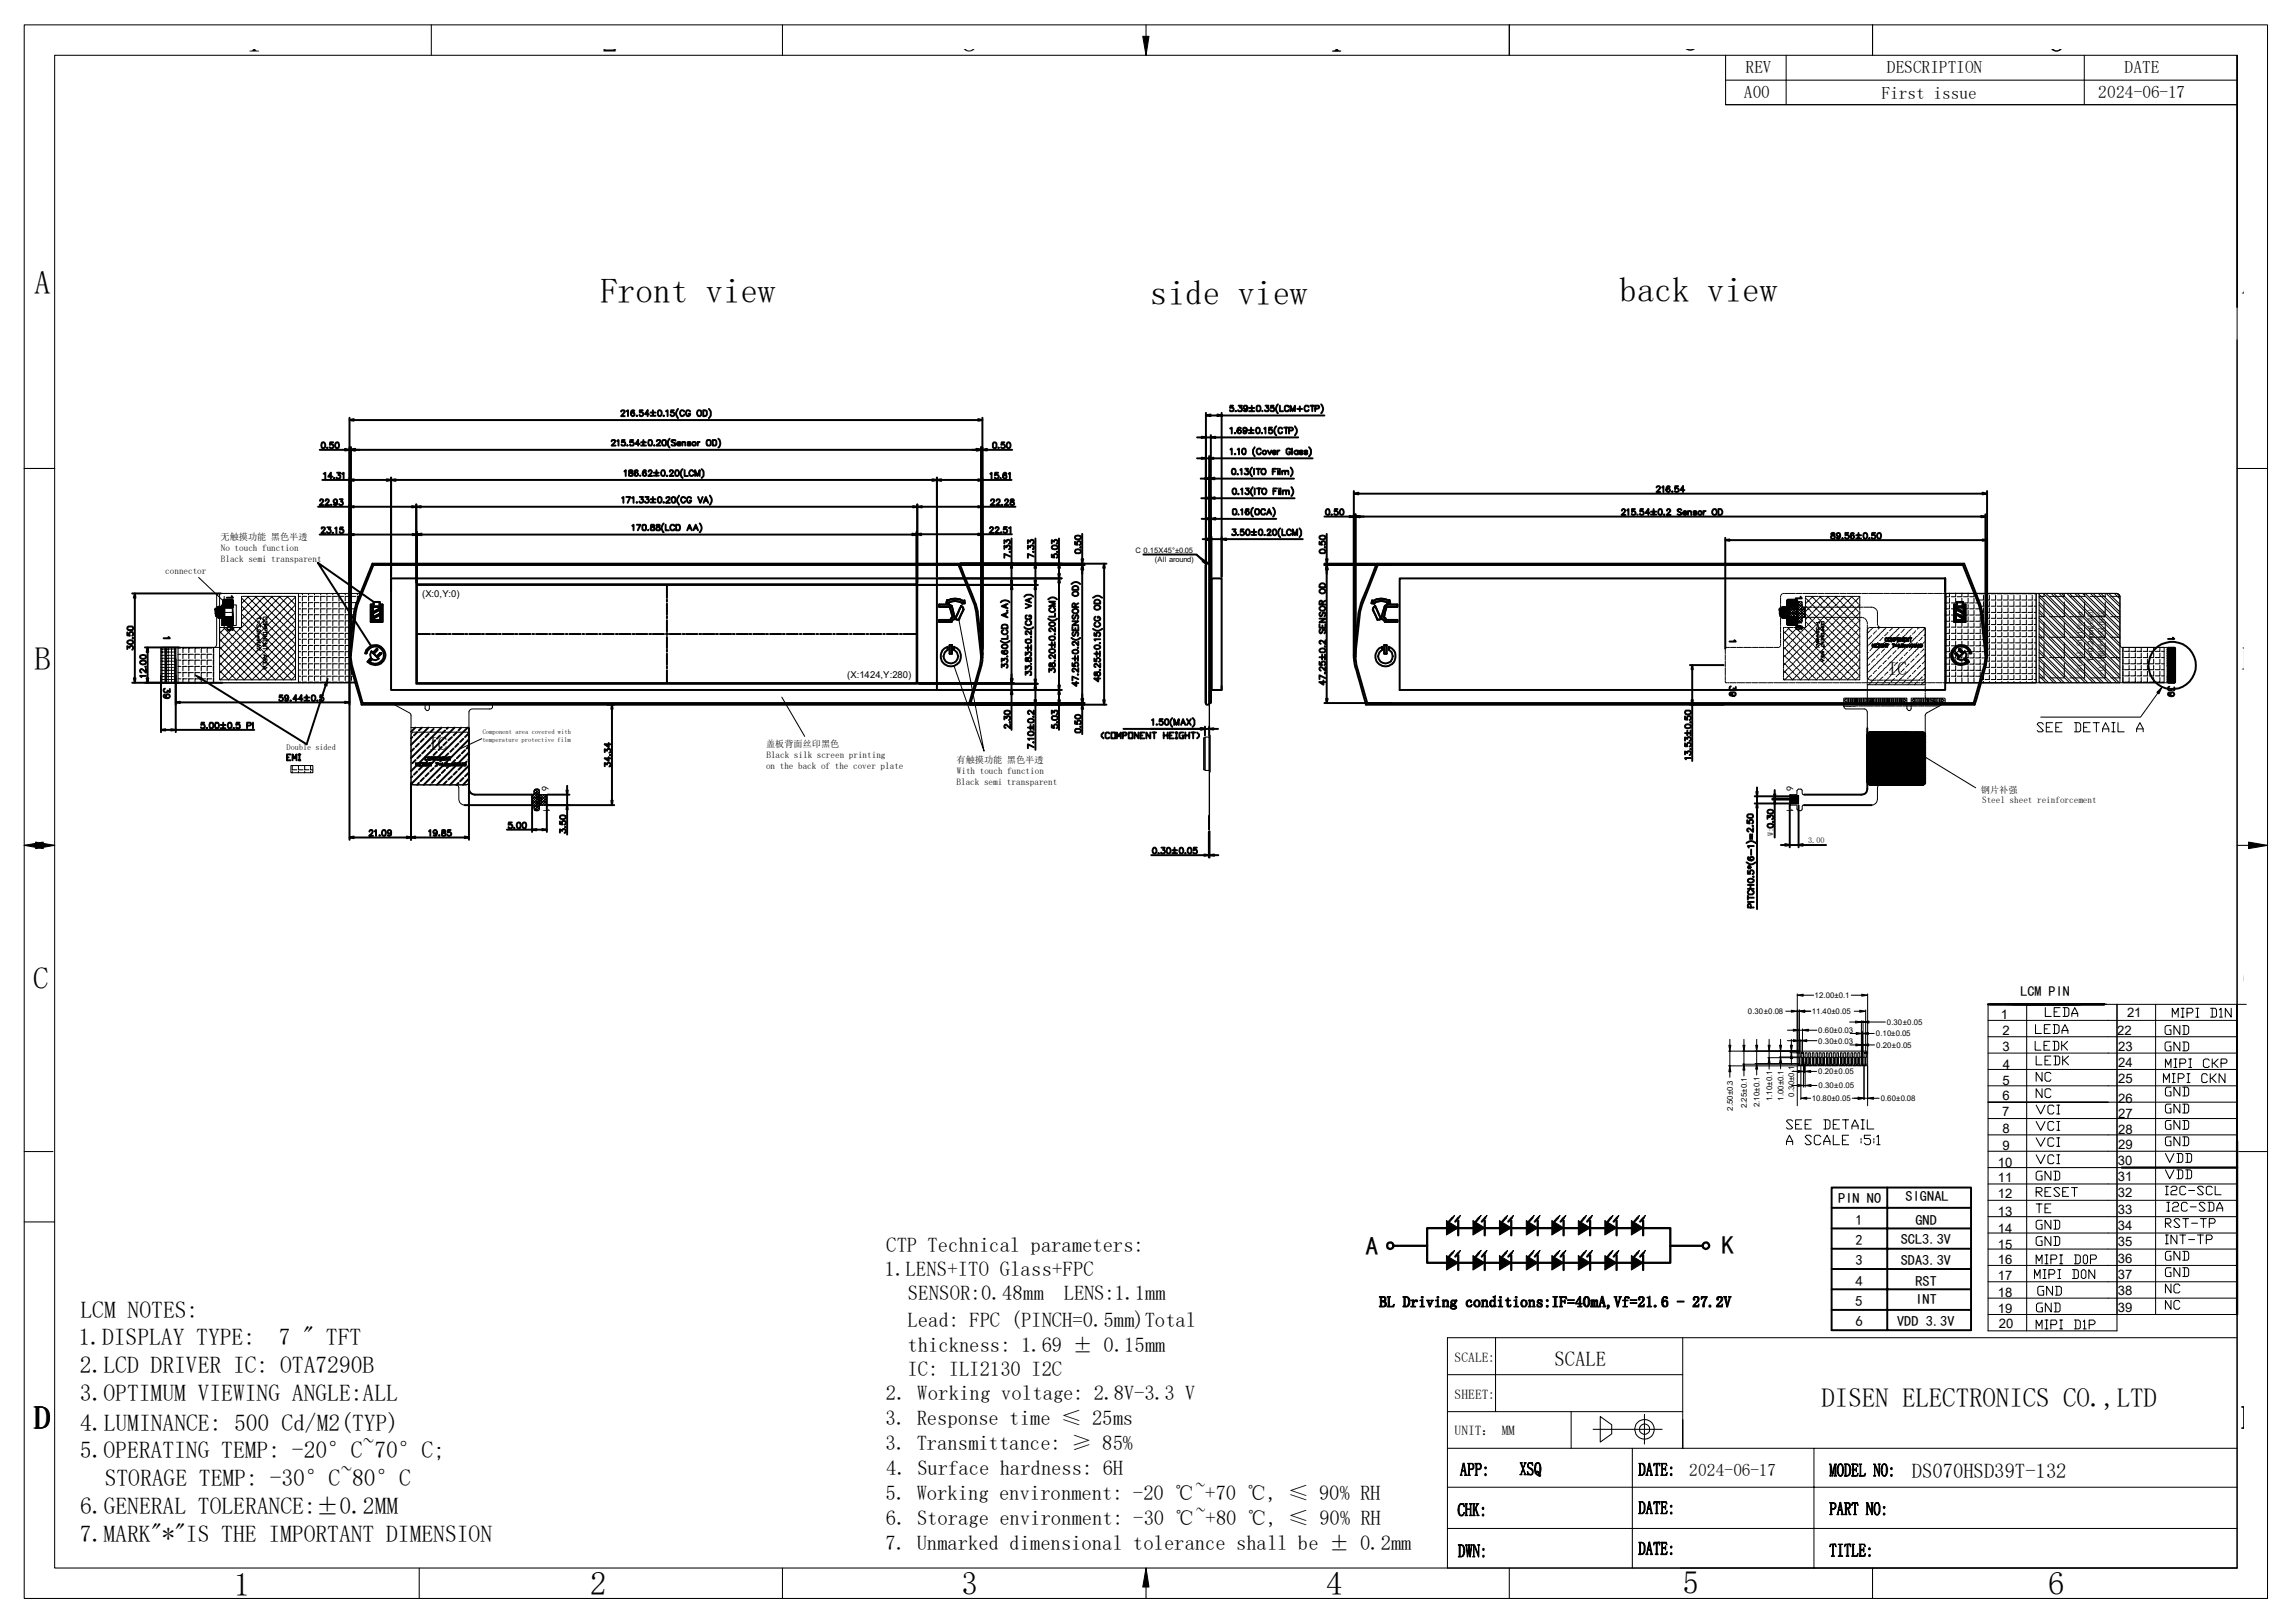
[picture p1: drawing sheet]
<svg xmlns="http://www.w3.org/2000/svg" width="297mm" height="210mm" viewBox="0 0 297 210" stroke-linecap="round" stroke-linejoin="round" font-family="sans-serif">
<defs><g id="words">
<g font-size="4.5">
<text x="77.6" y="39.2">Front view</text>
<text x="148.8" y="39.5">side view</text>
<text x="209.5" y="39.1">back view</text>
</g>
<g font-size="4.2">
<text x="31.8" y="6.7">1</text>
<text x="77.9" y="6.7">2</text>
<text x="124.4" y="6.7">3</text>
<text x="171.5" y="6.7">4</text>
<text x="217.6" y="6.6">5</text>
<text x="265" y="6.7">6</text>
<text x="4.4" y="38.1">A</text>
<text x="290" y="38.1">A</text>
<text x="4.4" y="86.7">B</text>
<text x="290" y="86.7">B</text>
<text x="4.3" y="184.9">D</text>
<text x="289.9" y="184.9">D</text>
<text x="30.3" y="206.5">1</text>
<text x="76.3" y="206.4">2</text>
<text x="124.4" y="206.4">3</text>
<text x="171.5" y="206.4">4</text>
<text x="217.6" y="206.3">5</text>
<text x="265" y="206.4">6</text>
</g>
<g font-size="4">
<text x="4.3" y="128">C</text>
<text x="290.2" y="128">C</text>
</g>
<text font-size="3.5" x="235.6" y="182.1">DISEN ELECTRONICS CO.,LTD</text>
<g font-size="3.3">
<text x="176.7" y="162.4">A</text>
<text x="222.7" y="162.3">K</text>
</g>
<g font-size="3">
<text x="10.4" y="170.5">LCM NOTES:</text>
<text x="10.2" y="174.1">1.DISPLAY TYPE:</text>
<text x="10.3" y="177.6">2.LCD DRIVER IC: OTA7290B</text>
<text x="36.1" y="174.1">7 &quot; TFT</text>
<text x="10.3" y="181.2">3.OPTIMUM VIEWING ANGLE:ALL</text>
<text x="10.4" y="185.1">4.LUMINANCE: 500 Cd/M2(TYP)</text>
<text x="10.3" y="188.7">5.OPERATING TEMP: -20°C~70°C;</text>
<text x="10.4" y="195.9">6.GENERAL TOLERANCE:±0.2MM</text>
<text x="13.5" y="192.2">STORAGE TEMP: -30°C~80°C</text>
<text x="10.3" y="199.5">7.MARK&quot;*&quot;IS THE IMPORTANT DIMENSION</text>
</g>
<g font-size="2.7">
<text x="114.6" y="162">CTP Technical parameters:</text>
<text x="114.4" y="165.1">1.LENS+ITO Glass+FPC</text>
<text x="117.4" y="171.7">Lead: FPC (PINCH=0.5mm)Total</text>
<text x="117.4" y="168.2">SENSOR:0.48mm</text>
<text x="137.6" y="168.2">LENS:1.1mm</text>
<text x="117.4" y="174.9">thickness: 1.69 ± 0.15mm</text>
<text x="117.4" y="178.1">IC: ILI2130 I2C</text>
<text x="201.1" y="176.7">SCALE</text>
<text x="114.6" y="184.4">3. Response time ≤ 25ms</text>
<text x="114.6" y="181.2">2. Working voltage: 2.8V-3.3 V</text>
<text x="114.6" y="187.7">3. Transmittance: ≥ 85%</text>
<text x="114.6" y="190.8">4. Surface hardness: 6H</text>
<text x="247.3" y="191.2">DS070HSD39T-132</text>
<text x="114.6" y="194.1">5. Working environment: -20 ℃~+70 ℃, ≤ 90% RH</text>
<text x="114.6" y="197.3">6. Storage environment: -30 ℃~+80 ℃, ≤ 90% RH</text>
<text x="114.6" y="200.5">7. Unmarked dimensional tolerance shall be ± 0.2mm</text>
</g>
<g font-size="2.4">
<text x="244.2" y="87.4">IC</text>
<text x="55.4" y="97">IC</text>
</g>
<g font-size="2.2">
<text x="225.8" y="9.5">REV</text>
<text x="244.1" y="9.4">DESCRIPTION</text>
<text x="274.8" y="9.5">DATE</text>
<text x="225.6" y="12.7">A00</text>
<text x="243.4" y="12.8">First issue</text>
<text x="271.4" y="12.7">2024-06-17</text>
<text x="218.5" y="191">2024-06-17</text>
</g>
<g font-size="1.9">
<text x="237.8" y="155.6">PIN NO</text>
<text x="246.5" y="155.4">SIGNAL</text>
<text x="240" y="158.5">1</text>
<text x="240" y="161.1">2</text>
<text x="245.9" y="161">SCL3.3V</text>
<text x="247.8" y="158.5">GND</text>
<text x="240" y="166.4">4</text>
<text x="240" y="163.7">3</text>
<text x="245.9" y="163.7">SDA3.3V</text>
<text x="247.8" y="166.4">RST</text>
<text x="240" y="169">5</text>
<text x="240" y="171.6">6</text>
<text x="245.4" y="171.6">VDD 3.3V</text>
<text x="247.8" y="168.7">INT</text>
</g>
<text font-size="1.8" x="261.4" y="128.9">LCM PIN</text>
<g font-size="1.7">
<text x="258.8" y="131.9">1</text>
<text x="275.2" y="131.7">21</text>
<text x="259" y="136.1">3</text>
<text x="259" y="133.9">2</text>
<text x="273.9" y="133.9">22</text>
<text x="274" y="136.1">23</text>
<text x="259" y="142.4">6</text>
<text x="259" y="140.4">5</text>
<text x="259.1" y="138.4">4</text>
<text x="274" y="140.1">25</text>
<text x="274" y="142.7">26</text>
<text x="274" y="138.1">24</text>
<text x="259" y="144.4">7</text>
<text x="259" y="146.6">8</text>
<text x="259" y="148.8">9</text>
<text x="274" y="148.7">29</text>
<text x="274" y="144.7">27</text>
<text x="274" y="146.7">28</text>
<text x="258.4" y="151">10</text>
<text x="258.4" y="155.1">12</text>
<text x="258.4" y="153">11</text>
<text x="274" y="150.7">30</text>
<text x="274" y="152.8">31</text>
<text x="274" y="154.9">32</text>
<text x="258.4" y="159.6">14</text>
<text x="258.4" y="161.6">15</text>
<text x="258.4" y="157.4">13</text>
<text x="274" y="157.1">33</text>
<text x="274" y="159.2">34</text>
<text x="274" y="161.3">35</text>
<text x="258.4" y="165.6">17</text>
<text x="258.4" y="167.9">18</text>
<text x="258.4" y="163.6">16</text>
<text x="274" y="163.4">36</text>
<text x="274" y="165.5">37</text>
<text x="274" y="167.6">38</text>
<text x="258.4" y="169.9">19</text>
<text x="258.6" y="171.9">20</text>
<text x="274" y="169.7">39</text>
<text x="188.2" y="176.2">SCALE:</text>
<text x="188.2" y="185.7">UNIT： MM</text>
<text x="188.2" y="181.1">SHEET:</text>
</g>
<g font-size="1.3">
<text x="70.1" y="101.7" transform="rotate(90 70.1 101.7)">6</text>
<text x="231.1" y="101.8" transform="rotate(90 231.1 101.8)">6</text>
<text x="70.3" y="104.5" transform="rotate(90 70.3 104.5)">1</text>
<text x="231.1" y="104.5" transform="rotate(90 231.1 104.5)">1</text>
</g>
<g font-size="1.2">
<text x="28.5" y="69.9">无触摸功能 黑色半透</text>
<text x="28.6" y="71.3">No touch function</text>
<text x="21.4" y="74.3">connector</text>
<text x="28.6" y="72.7">Black semi transparent</text>
<text x="54.6" y="77.3">(X:0,Y:0)</text>
<text x="109.6" y="87.7">(X:1424,Y:280)</text>
<text x="99.1" y="96.7">盖板背面丝印黑色</text>
<text x="99.1" y="99.5">on the back of the cover plate</text>
<text x="99.1" y="98.1">Black silk screen printing</text>
<text x="123.7" y="98.7">有触摸功能 黑色半透</text>
<text x="123.7" y="101.5">Black semi transparent</text>
<text x="123.8" y="100.1">With touch function</text>
<text x="256.2" y="102.7">钢片补强</text>
<text x="256.4" y="103.9">Steel sheet reinforcement</text>
</g>
<g font-size="1.1">
<text x="269.4" y="86.9" transform="rotate(-90 269.4 86.9)">Steel Stiffener</text>
<text x="272.2" y="87.4" transform="rotate(-90 272.2 87.4)">+0.1MM导电双面胶</text>
<text x="37.1" y="97.1">Double sided</text>
<text x="229.4" y="108.2" transform="rotate(-90 229.4 108.2)">W:</text>
<text x="233.9" y="109.1">3.00</text>
</g>
<g font-size="1">
<text x="146.9" y="71.5">C 0.15X45°±0.05</text>
<text x="149.4" y="72.8">(All around)</text>
<text x="270.8" y="85.6" transform="rotate(-90 270.8 85.6)">T=0.2mm(GND)</text>
<text x="226.1" y="131.2">0.30±0.08</text>
<text x="234.4" y="131.2">11.40±0.05</text>
<text x="234.7" y="129.2">12.00±0.1</text>
<text x="235.2" y="133.7">0.60±0.03</text>
<text x="235.2" y="135">0.30±0.03</text>
<text x="242.7" y="134.1">0.10±0.05</text>
<text x="242.7" y="135.6">0.20±0.05</text>
<text x="244.1" y="132.6">0.30±0.05</text>
<text x="224.2" y="143.7" transform="rotate(-90 224.2 143.7)">2.50±0.3</text>
<text x="226" y="143.4" transform="rotate(-90 226 143.4)">2.25±0.1</text>
<text x="227.6" y="143.3" transform="rotate(-90 227.6 143.3)">2.10±0.1</text>
<text x="229.2" y="142.5" transform="rotate(-90 229.2 142.5)">1.10±0.1</text>
<text x="230.7" y="142.5" transform="rotate(-90 230.7 142.5)">1.00±0.1</text>
<text x="232.1" y="141.9" transform="rotate(-90 232.1 141.9)">0.30±0.1</text>
<text x="234.4" y="142.5">10.80±0.05</text>
<text x="235.2" y="139">0.20±0.05</text>
<text x="235.3" y="140.8">0.30±0.05</text>
<text x="243.3" y="142.5">0.60±0.08</text>
</g>
<g font-size=".8">
<text x="62.4" y="95">Component area covered with</text>
<text x="62.4" y="96">temperature protective film</text>
</g>
</g></defs>
<g fill="none" stroke="#000" stroke-width=".13">
<path d="M3.1 3.2h290.2v203.6h-290.2zM55.8 3.2v4M101.2 3.2v4M148.3 3.2v4M195.2 3.2v4M223.2 10.4h66.2M223.2 13.5h66.2M231.1 7.2v6.3M242.2 3.2v4M269.6 7.2v6.3M289.4 7.2h-282.3v195.7h282.3v-195.7v32.6M3.1 60.6h4"/>
<path d="M289.4 60.6h3.9M3.1 109.4h4M289.4 109.4h3.9M3.1 158.1h4zM289.6 149h3.7M187.2 173.1h102.2v29.8h-102.2zM187.2 177.9h30.5M193.5 173.1v9.6M217.7 173.1v14.3v-3.7M187.2 182.7h30.5M187.2 187.4h102.2M187.2 192.4h102.2"/>
<path d="M187.2 197.8h102.2M203.2 182.7v4.7M206.1 185h8.9M207 183.3l1.5 1.1v1.1l-1.5 1.1zM211.2 187.4v15.5M212.7 183v3.9M234.7 187.4v15.5M54.2 202.9v3.9M101.2 202.9v3.9M148.3 202.9v3.9M195.2 202.9v3.9M242.2 202.9v3.9"/>
<circle cx="212.7" cy="185" r="1.27"/>
<circle cx="212.8" cy="184.9" r=".66"/>
</g>
<g fill="#000" stroke="#000" stroke-width=".13">
<path d="M147.8 4.7h.8l-.3 2.5zM4.6 109l2.5 .4-2.5 .4zM290.9 109l2.4 .4-2.4 .4zM148.3 202.9l.3 2.5h-.8z"/>
<path d="M188.7 199.9h.3h-.1v1.5h-.2l.1-.1v-1.3z" fill-rule="evenodd"/>
<path d="M188.7 194.8l.2-.2h.2a1.02 1.02 0 0 0-.3 1.1l.1 .3 .3 .1a.49 .49 0 0 1-.5-.1 .49 .49 0 0 1-.1-.5z" fill-rule="evenodd"/>
<path d="M188.6 199.9h.4a.72 .72 0 0 1 .5 .9l-.1 .1a.51 .51 0 0 1-.5 .6h-.3l.3-.1a.69 .69 0 0 0 .4-.9v-.1a.36 .36 0 0 0-.3-.5z" fill-rule="evenodd"/>
<path d="M188.9 194.6h.4z" fill-rule="evenodd"/>
<path d="M189.3 189.4l-.2 .9h.3h-.3v.4v.2h-.2z" fill-rule="evenodd"/>
<path d="M188.9 194.6h.5v.3l-.2-.3z" fill-rule="evenodd"/>
<path d="M189.4 195.7l-.1 .3-.2 .1 .2-.1z" fill-rule="evenodd"/>
<path d="M189.3 189.4l.1-.1 .3 1.5 .1 .1h-.4l.1-.1-.1-.5h-.3h.3z" fill-rule="evenodd"/>
<path d="M189.5 194.6h.3h-.1v.7h.5h-.5v.7l.2 .1h-.4h.1v-1.5z" fill-rule="evenodd"/>
<path d="M189.6 199.9h.2h-.1l.2 1.1-.1 .5z" fill-rule="evenodd"/>
<path d="M189.9 189.4h.3h-.1v.7h.4l-.4 .1v.6l.1 .1h-.3l.1-.1v-1.3z" fill-rule="evenodd"/>
<path d="M189.9 199.9h.3h-.1l.1 1.1v.5z" fill-rule="evenodd"/>
<path d="M189.9 189.4h.4a.42 .42 0 0 1 .4 .3 .42 .42 0 0 1-.2 .4h-.4h.2a.39 .39 0 0 0 .2-.3 .39 .39 0 0 0-.2-.4z" fill-rule="evenodd"/>
<path d="M190.1 194.6h.3h-.1v1.4l.1 .1h-.3l.1-.1v-.7h-.5h.5v-.6z" fill-rule="evenodd"/>
<path d="M190.2 199.9h.3l-.1 .1-.2 1.5 .1-1.5z" fill-rule="evenodd"/>
<path d="M190.5 199.9h.3l.4 1.2 .1 .4-.6-1.4z" fill-rule="evenodd"/>
<path d="M190.5 194.6h.3h-.1v1.4l.1 .1h-.3h.1v-1.5z" fill-rule="evenodd"/>
<path d="M190.8 189.4h.4h-.1v.7h.3l-.3 .1v.6v.1h-.3l.1-.1v-1.4z" fill-rule="evenodd"/>
<path d="M190.9 195.2l.3 .8 .1 .1h-.2v-.1l-.3-.7z" fill-rule="evenodd"/>
<path d="M190.8 189.4h.5a.41 .41 0 0 1 .3 .3 .41 .41 0 0 1-.2 .4h-.3h.1a.37 .37 0 0 0 .3-.3 .37 .37 0 0 0-.3-.4z" fill-rule="evenodd"/>
<path d="M191 194.6h.3l-.2 .1-.4 .8 .4-.8z" fill-rule="evenodd"/>
<path d="M191.1 199.9h.3h-.1v1.6l-.1-.4 .1-1.1z" fill-rule="evenodd"/>
<path d="M192.1 190.8a.11 .11 0 0 1 .1-.1 .11 .11 0 0 1 0 .2 .11 .11 0 0 1-.1-.1z" fill-rule="evenodd"/>
<path d="M196.6 189.3h.3l-.1 .1 .5 1.3 .1 .1h-.3l.1-.1z" fill-rule="evenodd"/>
<path d="M197 190.1l-.2 .6 .1 .1h-.3l.2-.1z" fill-rule="evenodd"/>
<path d="M197.1 189.3h.3l-.1 .1-.2 .6 .1-.6z" fill-rule="evenodd"/>
<path d="M197.6 190.4l.2 .4h.2h-.3v.1z" fill-rule="evenodd"/>
<path d="M197.7 189.3h.5h-.2a.32 .32 0 0 0-.3 .4 .32 .32 0 0 0 .3 .2 .45 .45 0 0 1 .4 .6 .45 .45 0 0 1-.7 .3h.3a.4 .4 0 0 0 .2-.4 .4 .4 0 0 0-.4-.4 .46 .46 0 0 1-.1-.7z" fill-rule="evenodd"/>
<path d="M198 189.3h.2v.4v-.3z" fill-rule="evenodd"/>
<path d="M198.7 190.5h.1v.1z" fill-rule="evenodd"/>
<path d="M198.8 190.8h.2z" fill-rule="evenodd"/>
<path d="M198.8 190.4h.2l.1 .3h.1l-.1 .1 .1 .1-.4-.1h.2l-.1-.3z" fill-rule="evenodd"/>
<path d="M198.7 189.3h.4h-.2l-.2 .2v.7a.46 .46 0 0 0 .1 .6h.1h-.2l-.1-.2-.1-.3v-.7z" fill-rule="evenodd"/>
<path d="M198.9 189.3h.2l.2 .6v.6l-.1 .2h-.1l.1-.2v-.6a.49 .49 0 0 0-.3-.6z" fill-rule="evenodd"/>
<path d="M199.1 190.9h.2a.13 .13 0 0 1-.1 .1 .13 .13 0 0 1-.1-.1z" fill-rule="evenodd"/>
<path d="M212 189.4h.3h-.1v1.4l.1 .1h-.3z" fill-rule="evenodd"/>
<path d="M212 194.4h.3h-.1v1.4h.1h-.3z" fill-rule="evenodd"/>
<path d="M212 199.6h.3l-.1 .1v1.3l.1 .1h-.3z" fill-rule="evenodd"/>
<path d="M212 189.4h.3a.66 .66 0 0 1 .5 .9v.1a.6 .6 0 0 1-.5 .5h-.3l.4-.1a1.17 1.17 0 0 0 .2-1.3l-.2-.1z" fill-rule="evenodd"/>
<path d="M212 194.3h.3a.66 .66 0 0 1 .5 .9v.2a.59 .59 0 0 1-.5 .5h-.3l.3-.1a.85 .85 0 0 0 .4-1l-.2-.4z" fill-rule="evenodd"/>
<path d="M212 199.6h.3a.72 .72 0 0 1 .5 .9v.2a.6 .6 0 0 1-.5 .5h-.3v-.1h.3a.74 .74 0 0 0 .4-.9 .55 .55 0 0 0-.4-.6h-.3z" fill-rule="evenodd"/>
<path d="M213.3 189.4l-.1 .9h.3h-.4v.5l.1 .1h-.3l.1-.1z" fill-rule="evenodd"/>
<path d="M213.3 194.3l-.1 .9 .3 .1h-.4v.4l.1 .2h-.3l.1-.2z" fill-rule="evenodd"/>
<path d="M213.3 199.6l-.1 .9 .3 .1h-.4v.4l.1 .2h-.3l.1-.2z" fill-rule="evenodd"/>
<path d="M213.3 189.4l.1-.1 .4 1.6h-.3l.1-.1-.1-.5h-.3h.3z" fill-rule="evenodd"/>
<path d="M213.3 194.3h.1l.4 1.6h-.3l.1-.1-.1-.5-.3-.1h.3z" fill-rule="evenodd"/>
<path d="M213.3 199.6l.1-.1 .4 1.7h-.3l.1-.1-.1-.5-.3-.1h.3z" fill-rule="evenodd"/>
<path d="M214.2 189.4h.3h-.1v1.4l.1 .1h-.4l.1-.1v-1.4z" fill-rule="evenodd"/>
<path d="M214.2 194.4h.3h-.1v1.4l.1 .1h-.4l.1-.1v-1.4z" fill-rule="evenodd"/>
<path d="M214.2 199.6h.3h-.1v1.5h.1v.1h-.4v-.1h.1v-1.5z" fill-rule="evenodd"/>
<path d="M214 189.4h.7h-.6l-.2 .3z" fill-rule="evenodd"/>
<path d="M214.2 189.4h.5v.3l-.2-.3z" fill-rule="evenodd"/>
<path d="M214 194.3h.7l-.6 .1-.2 .2z" fill-rule="evenodd"/>
<path d="M214.2 194.4l.5-.1v.3l-.1-.2z" fill-rule="evenodd"/>
<path d="M214 199.6h.7h-.6l-.2 .3z" fill-rule="evenodd"/>
<path d="M214.2 199.6h.5v.3l-.1-.3z" fill-rule="evenodd"/>
<path d="M214.9 189.4h.4h-.2v.6l.2 .1h-.2v.7v.1h-.2l.1-.1v-1.3z" fill-rule="evenodd"/>
<path d="M214.9 194.4h.4h-.2v.6l.2 .1h-.2v.6v.1h-.2l.1-.1v-1.3z" fill-rule="evenodd"/>
<path d="M214.9 199.6h.4l-.2 .1v.6h.2h-.2v.7v.1h-.2l.1-.1v-1.3z" fill-rule="evenodd"/>
<path d="M215.1 190h.2l.2-.2v.5l-.2-.2z" fill-rule="evenodd"/>
<path d="M215.1 195h.3l.1-.2v.5l-.2-.2z" fill-rule="evenodd"/>
<path d="M214.8 189.4h.8v.3l-.2-.3z" fill-rule="evenodd"/>
<path d="M214.8 194.3h.8v.3l-.2-.2z" fill-rule="evenodd"/>
<path d="M214.8 199.6h.8v.3l-.2-.3h-.6z" fill-rule="evenodd"/>
<path d="M214.8 190.9h.5l.4-.4-.1 .4z" fill-rule="evenodd"/>
<path d="M214.8 195.8h.6l.3-.3-.1 .4z" fill-rule="evenodd"/>
<path d="M236.7 194.5h.4h-.2v.7h.4l-.4 .1v.7h.1h-.3l.1-.1v-1.4z" fill-rule="evenodd"/>
<path d="M236.8 189.6v1.3l.1 .1h-.2l.1-.1z" fill-rule="evenodd"/>
<path d="M236.6 189.4h.3l.2 1.3-.1 .3-.2-1.3z" fill-rule="evenodd"/>
<path d="M237 199.9h.3h-.1v1.4l.1 .1h-.4l.2-.1v-1.4z" fill-rule="evenodd"/>
<path d="M236.7 194.4h.5a.45 .45 0 0 1 .3 .4 .45 .45 0 0 1-.2 .4h-.4h.2a.39 .39 0 0 0 .3-.3 .39 .39 0 0 0-.3-.4z" fill-rule="evenodd"/>
<path d="M236.8 199.8h.6l-.5 .1-.2 .3z" fill-rule="evenodd"/>
<path d="M237 199.9l.4-.1 .1 .4-.1-.3z" fill-rule="evenodd"/>
<path d="M237.4 189.7l.1-.1v1.3l.1 .1h-.4l.2-.1z" fill-rule="evenodd"/>
<path d="M237.3 189.4l.3 .1-.3 .2-.3 1.3z" fill-rule="evenodd"/>
<path d="M238 194.4v.2l-.1 .8 .3 .1h-.3l-.1 .3 .1 .2h-.3z" fill-rule="evenodd"/>
<path d="M237.9 189.5l.1-.1 .3 .1-.4 .1-.1 .4v.7l.2 .3h.2a.46 .46 0 0 1-.5-.6v-.5z" fill-rule="evenodd"/>
<path d="M238 194.4h.1l.3 1.5 .1 .1h-.3h.1l-.1-.5-.3-.1h.3z" fill-rule="evenodd"/>
<path d="M238.1 189.5h.2l.1 .2 .1 .7a.49 .49 0 0 1-.4 .6 .91 .91 0 0 0 .2-1v-.4z" fill-rule="evenodd"/>
<path d="M237.8 199.8h.6l-.3 .1v1.4l.3 .1h-.6l.2-.1v-1.4z" fill-rule="evenodd"/>
<path d="M238.6 189.5h.3h-.1v1.4l.1 .1h-.3z" fill-rule="evenodd"/>
<path d="M238.6 194.5h.4h-.2v.7h.4h-.4v.8h.1h-.3l.1-.1v-1.4z" fill-rule="evenodd"/>
<path d="M238.9 199.9h.2v1.4l.1 .1h-.4l.1-.1z" fill-rule="evenodd"/>
<path d="M238.6 189.4h.3a.67 .67 0 0 1 .5 1v.1a.59 .59 0 0 1-.5 .5h-.3h.3a.85 .85 0 0 0 .4-1.1l-.2-.4z" fill-rule="evenodd"/>
<path d="M238.6 194.4h.4a.4 .4 0 0 1 .4 .3 .4 .4 0 0 1-.2 .5h-.4a.33 .33 0 0 0 .4-.2 .33 .33 0 0 0 0-.4l-.2-.1z" fill-rule="evenodd"/>
<path d="M239 195.2h.1l.2 .7 .1 .1h-.2z" fill-rule="evenodd"/>
<path d="M238.7 199.8h.7l-.7 .1-.1 .3z" fill-rule="evenodd"/>
<path d="M238.9 199.9l.5-.1v.4l-.1-.3z" fill-rule="evenodd"/>
<path d="M239.6 189.5h.4h-.2v.6l.2 .1h-.2v.8h-.2v-.1v-1.4z" fill-rule="evenodd"/>
<path d="M239.8 194.5h.3h-.1v1.5h.2h-.4l.1-.1v-1.4z" fill-rule="evenodd"/>
<path d="M239.6 199.8h.3l-.1 .1v1.4h.1h-.3v-1.4z" fill-rule="evenodd"/>
<path d="M239.8 190.1h.3l.1-.2v.6l-.1-.3z" fill-rule="evenodd"/>
<path d="M239.5 189.4h.8l.1 .3-.3-.2z" fill-rule="evenodd"/>
<path d="M239.6 194.4h.7l-.6 .1-.1 .3z" fill-rule="evenodd"/>
<path d="M239.8 194.5l.5-.1 .1 .4-.2-.3z" fill-rule="evenodd"/>
<path d="M239.5 191h.6l.3-.3-.1 .3z" fill-rule="evenodd"/>
<path d="M240.5 199.9h.5h-.3v.6l.2 .1h-.2v.7h.1h-.3z" fill-rule="evenodd"/>
<path d="M240.5 189.4h.3l-.1 .2v1.3l.1 .1h-.3l.1-.1v-1.3z" fill-rule="evenodd"/>
<path d="M240.5 199.8h.7l.1 .3-.3-.2z" fill-rule="evenodd"/>
<path d="M240.5 191h.5l.3-.4v.4z" fill-rule="evenodd"/>
<path d="M241.5 194.6h.1v1.3l.1 .1h-.3h.1z" fill-rule="evenodd"/>
<path d="M241.4 194.4h.2l.5 1.6-.5-1.4z" fill-rule="evenodd"/>
<path d="M242 194.4h.3l-.1 .1v1.5l-.1-.3v-1.2z" fill-rule="evenodd"/>
<path d="M242.5 189.6v1.3l.2 .1h-.3l.1-.1z" fill-rule="evenodd"/>
<path d="M242.4 189.4h.2l.5 1.3v.3l-.6-1.4z" fill-rule="evenodd"/>
<path d="M242.6 194.5h.4h-.3l-.1 .1-.1 .8a.56 .56 0 0 0 .3 .6h.2a.49 .49 0 0 1-.6-.6v-.5z" fill-rule="evenodd"/>
<path d="M242.8 194.5h.2l.1 .1 .1 .8a.56 .56 0 0 1-.4 .6l.2-.1 .1-.3v-.7l-.1-.3z" fill-rule="evenodd"/>
<path d="M243 189.4h.2l-.1 .1v1.5v-1.5z" fill-rule="evenodd"/>
<path d="M243.5 189.5l.2-.1 .2 .1h-.2l-.2 .2v.7a.49 .49 0 0 0 .3 .6h.1a.47 .47 0 0 1-.6-.6v-.4z" fill-rule="evenodd"/>
<path d="M243.8 189.5h.2l.2 .5-.1 .8-.2 .2h-.1l.1-.1 .1-.2v-.6a.53 .53 0 0 0-.2-.6z" fill-rule="evenodd"/>
<path d="M190 200.3v.2l-.2 1z" fill-rule="evenodd"/>
<path d="M190.6 200l.1 .1v1.3l.1 .1h-.3l.1-.1z" fill-rule="evenodd"/>
<path d="M215.1 200.3h.2l.2-.3v.6l-.2-.3z" fill-rule="evenodd"/>
<path d="M214.8 201.1h.6l.3-.3-.1 .4h-.8z" fill-rule="evenodd"/>
<path d="M239.5 201.3h.6l.3-.3-.1 .4z" fill-rule="evenodd"/>
<path d="M240.7 200.5h.3v-.2h.1v.5h-.1v-.2z" fill-rule="evenodd"/>
<path d="M240.5 201.3h.5l.3-.3v.4z" fill-rule="evenodd"/>
<path d="M241.8 200.3a.11 .11 0 0 1 .1 .1 .11 .11 0 0 1-.1 .1 .11 .11 0 0 1-.1-.1z" fill-rule="evenodd"/>
<circle cx="191.8" cy="196" r=".13"/>
<circle cx="191.9" cy="195.2" r=".14"/>
<circle cx="192.2" cy="189.9" r=".12"/>
<circle cx="216.2" cy="194.9" r=".13"/>
<circle cx="216.2" cy="190.8" r=".14"/>
<circle cx="216.2" cy="195.8" r=".12"/>
<circle cx="216.2" cy="189.9" r=".12"/>
<circle cx="243.7" cy="195.1" r=".12"/>
<circle cx="243.8" cy="195.9" r=".13"/>
<circle cx="244.7" cy="190" r=".12"/>
<circle cx="244.7" cy="190.9" r=".11"/>
<circle cx="191.9" cy="200.5" r=".11"/>
<circle cx="191.9" cy="201.4" r=".12"/>
<circle cx="216.2" cy="201" r=".12"/>
<circle cx="216.2" cy="200.2" r=".12"/>
<circle cx="241.8" cy="201.3" r=".12"/>
</g>
<path d="M219 173.9h12.4v12.7h-12.4z" fill="#fff"/>
<g fill="none" stroke="#000" stroke-width=".13">
<path d="M223.2 7.2v6.3M289.4 44v129M3.1 60.6h4M25.7 74.7l3.6 3.4M27.8 79.3h.1l-.1 .1M27.8 78.9v.1M27.9 78.9v.1M27.9 79.1v.1M27.9 79.3h.1M27.9 78.7h.1M27.9 79.7v.1v-.1h.1l-.1 .1M27.9 79.5h.1"/>
<path d="M27.9 79.3v.1M27.9 78.7v.1M28 78.7v.1zM28 78.9v.1M28 79.1v.1M28 79.3v.1M28 79.5h.1M28 79.2h2.1M28 79.7v.1M28 79.7h.1l-.1 .1M28 79h.1M28 79.1h.1"/>
<path d="M28.1 79.3h.1M28.1 79.5h.1M28.1 79.7v.1M28.2 78.9l-.1 .1M28.2 79.1l-.1 .1M28.2 79.1v.1zM28.2 79.3v.1M28.2 79.5h.1M28.2 79v-.1l.1 .1M28.3 79.1v.1zM28.4 76.8h18.2M28.5 79.7h.1"/>
<path d="M28.6 79.3h.1M28.6 78.9h.1M28.6 79.1h.1M28.6 79.5h-.1M28.6 79h.1M28.6 79.5h.1M28.6 78.7h.1M28.6 79.7h.1M28.7 78.3h1.9v2.6h-1.9zM29 77.2v4M29.5 78.1h.1M29.5 78v.1"/>
<path d="M31.2 77.4l7 7M31.2 78.4l7 7M31.2 79.4l7 7M31.2 77.2h7v10.8h-9.8v-6.8h2.8zM32 77.2l6.2 6.2-4.6 4.6-5.2-5.3M32.2 77.2l-1 .9M33 77.2l5.2 5.1-5.6 5.7-4.2-4.3M33.2 77.2l-2 1.9M33.7 79.8v.4M34 77.2l4.2 4.1-6.6 6.7-3.2-3.2M34.2 77.2l-3 3M35.1 77.2l3.1 3.1-7.6 7.7-2.2-2.2"/>
<path d="M35.2 77.2l-4 4M36.1 77.2l2.1 2.1-8.7 8.7-1.1-1.2M36.2 77.2l-7.8 7.8M37.1 77.2l1.1 1.1-9.7 9.7-.1-.2M37.3 77.2l-8.9 8.9M38.1 77.2l.1 .1-9.8 9.8M38.6 76.8v11.5M38.6 77.2h.3M38.6 78.8h.3M38.6 78h.3M38.6 79.5h.3M39.1 76.8v.2"/>
<path d="M39.7 77.2h-.6v.6M39.7 78.8h-.6v.5M39.7 78h-.6v.6M39.7 79.5h-.6v.6M39.9 76.8v.2M40.5 77.2h-.6v.6M40.5 78.8h-.6v.5M40.5 78h-.6v.6M40.5 79.5h-.6v.6M40.7 76.8v.2M41.3 77.2h-.6v.6M41.3 78.8h-.6v.5"/>
<path d="M41.3 78h-.6v.6M41.3 79.5h-.6v.6M41.5 76.8v.2M42.1 77.2h-.6v.6M42.1 78.8h-.6v.5M42.1 78h-.6v.6M42.1 79.5h-.6v.6M42.3 76.8v.2M42.8 77.2h-.5v.6M42.8 78.8h-.5v.5M42.8 78h-.5v.6M42.8 79.5h-.5v.6"/>
<path d="M43.1 76.8v.2M43.6 77.2h-.5v.6M43.6 78.8h-.5v.5M43.6 78h-.5v.6M43.6 79.5h-.5v.6M43.9 76.8v.2M44.4 77.2h-.5v.6M44.4 78.8h-.5v.5M44.4 78h-.5v.6M44.4 79.5h-.5v.6M44.7 76.8v.2M45.3 77.2h-.6v.6"/>
<path d="M45.3 78.8h-.6v.5M45.3 78h-.6v.6M45.3 79.5h-.6v.6M45.5 76.8v.2M45.8 79.5h-.3v.6M45.9 78.8h-.4v.5M46 77.2h-.5v.6M46 78h-.5v.6M46.2 76.8v.2M46.5 77.2h-.3v.5M154.8 71.8l1.2 .8M156.4 73l.1 18z"/>
<path d="M156.5 73v18zM156.5 73l.1 18zM230.2 79.4v-.1v.1M230.2 78.9v.1M230.2 78.9l.1 .1M230.2 79.1v.1M230.2 79.1l.1 .1M230.2 78.7v.1M230.2 78.7l.1 .1 .1-.1-.1 .1M230.2 79.7l.1 .1v-.1h.1l-.1 .1M230.2 79.5h.1M230.3 79.3h.1"/>
<path d="M230.3 79.5h.1M230.3 78.5v.5v-.1M230.3 79.1v.1h2.1M230.3 77.3v.3M230.3 77.6v.3M230.3 77.9v.2M230.3 78.2v.2M230.3 79.3v.2M230.3 79.6v.2M230.3 79.9v.2M230.3 79.1v.1M230.4 79.7v.1z"/>
<path d="M230.4 79.3l-.1 .1M230.4 77l-.1 .3M230.4 79.1h.1M230.4 79.3h.1M230.4 79.5h.1M230.5 78.9h-.1l.1 .1h-.1M230.5 79.1v.1M230.5 79.1l.1 .1zM230.5 79.3v.1M230.5 79.3h.1l-.1 .1M230.5 79.5h.1M230.5 79.5h.1h-.1"/>
<path d="M230.5 76.8l-.1 .2M230.6 79l-.1-.1 .1 .1M230.6 79.1l.1 .1h-.1zM230.6 76.8h.2M230.9 79.5h.1M230.9 79.3h.1M230.9 79.7h.1M230.9 78.9h.1M231 78.7h.1M230.9 78.8h.1M230.9 79.1v.1M230.9 79.1l.1 .1"/>
<path d="M230.9 78.7h.1M230.9 78.9v.1M230.9 79.2v.1M230.9 79.6v.1M230.9 76.8h.2M231 78.9l-.1 .1M231 79.5h.1M231 79.7h.1M231.2 76.8h.2M231.5 76.8h.2M231.5 78.7l1.6 1.6M231.5 79.1l.8 .8"/>
<path d="M231.5 79.4l.5 .5M231.5 79.8l.1 .1M231.7 78.6l1.4 1.4M231.8 78.6l-.3 .2M231.8 76.8h.2M231.8 78.1h.1M231.9 78v.1M231.9 78.1h.1M232 78.6l1.3 1.3M232.1 76.8h.1M232.1 78.6l-.6 .6M232.4 78.6l1 1"/>
<path d="M232.4 78.6l.1-.1v-.5v-.1h.6l.1 .6 .2 .1v1.3h-.1M232.4 78.6h-.9v1.3h.9h.1v.5v.2h.5l.2-.7h.1M232.4 76.8h.1M232.5 78l.9 .9M232.5 78.3l.9 .9M232.6 76.8h.2M232.7 77.9l.4 .4M232.8 77.9l-.3 .3M232.9 76.8h.2M233 77.9h.1M233.1 77.9l-1.6 1.6M233.1 78.2l-1.6 1.6"/>
<path d="M233.2 78.5l-1.4 1.4M233.2 76.8h.2M233.4 78.6h.2M233.4 79.9h.1M233.4 78.7l-1.2 1.2M233.4 79l-.9 .9M233.4 79.3l-.9 1M233.4 79.7l-.9 .9M233.5 76.8h.2M233.6 77.6v-.2l.1 .2M233.6 77.7v.2M233.6 77.9v.2"/>
<path d="M233.6 78.2v.2l.1 .2M233.6 78.5v.2M233.6 78.8v.2M233.6 79.1v.2M233.6 79.4v.1M233.6 79.6v.2M233.6 79.9v.2M233.6 79.4l.1 .2M233.6 79.9h.2M233.7 78.6h.2M233.7 79l-.1 .1M233.7 78l-.1 .1"/>
<path d="M233.8 77.2h-.2v.1M233.8 76.8h.2M233.8 77.6l.1 .2M233.8 78.7l.1 .1-.1 .1M233.8 79.7l.1 .1-.1 .1M233.8 77.2h.3M233.9 79.9h.2M233.9 77.8l-.1 .1M234 78.6h.2M234 77.8l.1 .1M234 78.8l.1 .2M234 79.8l.1 .2"/>
<path d="M234.1 76.8h.1M234.1 78.6l-.1 .1M234.1 77.6l-.1 .1M234.1 77.2h.2M234.1 79.6l-.1 .2M234.2 78l.1 .1M234.2 79l.1 .2M234.2 79.9h.2M234.3 78.6h.1M234.3 78.4l-.1 .1M234.3 79.4l-.1 .1M234.3 77.4l-.1 .1"/>
<path d="M234.3 76.8h.2M234.4 77.2l.1 .1M234.4 77.2h.2M234.4 78.2l.1 .2M234.4 79.2l.1 .2M234.4 79.9h.3M234.5 78.2l-.1 .1M234.5 79.2l-.1 .1M234.5 77.2l-.1 .1M234.6 77.4l.1 .1M234.6 78.4l.1 .2h-.1M234.6 79.5l.1 .1"/>
<path d="M234.6 76.8h.2M234.7 77.2h.2M234.7 78l-.1 .1M234.7 79l-.1 .1M234.7 79.9h.2M234.8 78.6l.1 .1M234.8 79.6l.1 .2M234.8 77.6l.1 .1M234.8 78.6h.2M234.9 77.8l-.1 .1M234.9 76.8h.2M234.9 78.8l-.1 .2"/>
<path d="M234.9 79.8l-.1 .1M235 77.2h.2M235 78.8l.1 .2M235 79.8l.1 .2M235 77.8l.1 .1M235 79.9h.2M235.1 78.6h.2M235.1 77.6l-.1 .1M235.1 78.6l-.1 .1M235.1 79.6l-.1 .2M235.2 79l.1 .2M235.2 78l.1 .1"/>
<path d="M235.2 76.8h.2M235.3 77.2h.2M235.3 79.9h.2M235.3 77.4l-.1 .1M235.3 78.4l-.1 .1M235.3 79.4l-.1 .1M235.4 77.2l.1 .1M235.4 78.2l.1 .1M235.4 78.6h.2M235.4 79.2l.1 .2M235.5 76.8h.2M235.5 78.2l-.1 .1"/>
<path d="M235.5 79.2l-.1 .1M235.6 77.4l.2 .1M235.6 79.4l.1 .1M235.6 79.9h.2M235.6 78.4l.1 .1M235.7 78.6h.2M235.7 78l-.1 .1M235.8 77.2h-.3l-.1 .1M235.8 79l-.2 .1M235.8 76.8h.1M235.8 77.6l.1 .1M235.8 79.6l.1 .2"/>
<path d="M235.8 78.6l.1 .1M235.8 77.2h.2M235.8 79.9l-.1 .2M235.9 77.8l-.1 .1M235.9 78.8l-.1 .2M236 78.6h.2M236 77.8l.1 .1M236 79.8l.1 .2M236 78.8l.1 .2M236.1 79.7l-.2 .2h.2M236.1 76.8h.1M236.1 77.2h.2"/>
<path d="M236.1 77.6l-.1 .1M236.1 78.6l-.1 .1M236.2 79.9h.1M236.2 79l.1 .1M236.2 78l.1 .1M236.2 79.5l-.1 .2M236.3 78.6h.1M236.3 76.8h.2M236.3 77.4l-.1 .1M236.3 78.4l-.1 .1M236.4 78.2l.1 .1M236.4 77.2h.2"/>
<path d="M236.4 79.2l.1 .1M236.4 77.2l.2 .1M236.4 79.9h.2M236.4 79.3l-.1 .2M236.5 78.6h.2M236.6 78.2l-.2 .2M236.6 77.2l-.2 .1M236.6 78.4l.1 .1M236.6 79.4l.1 .1M236.6 76.8h.2M236.6 77.4l.1 .1M236.6 79.1l-.1 .1"/>
<path d="M236.7 77.2h.2M236.7 78l-.1 .1M236.8 78.6l.1 .1M236.8 78.6h.2M236.8 79.6l.1 .2M236.8 77.6l.1 .1M236.9 78.9l-.2 .2M236.9 79.9l-.2 .2M236.9 76.8h.2M236.9 77.8l-.1 .1M237 77.2h.2M237 79.8l.1 .1"/>
<path d="M237 78.8l.2 .1M237 79.9h.2M237 79.8l-.1 .1h-.2M237 78.7l-.1 .2M237 77.8l.2 .1M237.1 78.6h.2M237.2 77.6l-.2 .1M237.2 76.8h.2M237.2 79l.1 .1M237.2 78l.2 .1M237.2 77.2h.2M237.2 78.5l-.1 .2"/>
<path d="M237.2 79.5l-.1 .2M237.3 79.9h.2M237.4 77.4l-.2 .2M237.4 79.2l.1 .1M237.4 78.6h.2M237.4 78.2l.1 .1M237.4 77.2l.2 .1M237.4 78.3l-.1 .1M237.4 79.3l-.1 .2M237.4 76.8h.3M237.5 77.2h.2M237.6 77.2l-.2 .1"/>
<path d="M237.6 79.9h.1M237.6 79.4l.1 .1M237.6 78.4l.1 .1M237.6 77.4l.1 .1M237.7 78.6h.2M237.7 78.1l-.2 .2M237.7 79.1l-.2 .2M237.7 76.8h.2M237.8 79.6l.2 .1M237.8 77.2h.2M237.8 77.9l-.1 .2M237.8 79l-.1 .1"/>
<path d="M237.8 80l-.1 .1M237.8 78.6l.2 .1M237.8 77.6l.2 .1M237.9 79.9h.1M238 78.6h.1M238 79.8l.1 .1M238 78.8l.2 .1M238 77.7l-.1 .2M238 78.7l-.1 .2M238 79.8l-.1 .1M238 76.8h.2M238 77.8l.2 .1"/>
<path d="M238.1 77.2h.2M238.1 79.9h.2M238.2 79.6l-.1 .1M238.2 79l.1 .1M238.2 78l.1 .1M238.3 78.6h.1M238.3 77.5l-.2 .1M238.3 78.5l-.2 .2M238.3 76.8h.2M238.4 77.2h.2l-.1 .1M238.4 77.2l.1 .1M238.4 79.9h.2"/>
<path d="M238.4 77.3l-.1 .2M238.4 79.4l-.1 .1M238.4 79.2l.1 .1M238.4 78.2l.1 .1M238.5 78.3l-.2 .2M238.5 78.6h.2M238.6 76.8h.2M238.6 77.4l.2 .1M238.6 78.1l-.1 .2M238.6 79.2l-.1 .1M238.6 79.4l.2 .1M238.6 78.4l.2 .1"/>
<path d="M238.7 77.2h.1M238.7 79.9h.2M238.8 78.6h.2M238.8 79.6l.2 .1M238.8 77.6l.2 .1M238.8 77.9l-.1 .2M238.8 79l-.1 .1M238.8 78.6l.2 .1M238.9 78.9l.1-.1 .1 .1M238.9 76.8h.2M239 77.2h.1M239 77.8l.2 .1"/>
<path d="M239 79.8l-.2 .2M239 79.9h.2M239 79.8l.1 .1M239.1 77.7l-.2 .2M239.1 78.6h.2M239.1 76.8h.3M239.2 79.6l-.1 .2M239.2 78l.2 .1M239.2 77.2h.2l.2 .1M239.2 78.6l-.1 .1M239.2 80l.2 .1M239.2 79l.2 .1"/>
<path d="M239.3 79.9h.2M239.3 77.6l-.2 .1M239.4 78.6h.2M239.4 79.4l-.1 .1M239.4 78.1l.2 .2M239.4 77.3l-.1 .2M239.4 78.4l-.1 .1M239.4 76.8h.2M239.4 79.2l.2 .1M239.5 77.2h.2M239.6 79.9h.1M239.6 79.2l-.1 .2"/>
<path d="M239.6 77.2l-.1 .1M239.6 78.2l-.1 .1M239.6 79.4l.2 .1M239.6 78.4l.2 .1M239.6 78.6h.3M239.6 77.3l.2 .2M239.7 76.8h.2M239.8 78.6l.2 .1M239.8 77.2h.2M239.8 79l-.2 .2M239.8 78l-.1 .1M239.8 79.6l.1 .1"/>
<path d="M239.9 79.9h.1M239.9 77.6l.1 .1M239.9 77.9l.1-.1 .2 .1M239.9 78.6h.2M240 78.8l-.1 .2M240 79.8l-.1 .2M240 76.8h.2M240 78.8l.2 .1M240 79.8l.2 .1M240.1 77.2h.2M240.1 79.9h.2M240.2 78.6l-.1 .1"/>
<path d="M240.2 79.6l-.1 .2M240.2 79l.2 .1M240.2 78.6h.2M240.2 77.6l-.1 .1M240.2 80l.2 .1M240.2 78l.2 .1M240.3 76.8h.2M240.4 77.2h.2v.1M240.4 78.4l-.1 .2M240.4 79.4l-.1 .2M240.4 79.9h.2M240.4 77.4l-.1 .1"/>
<path d="M240.5 78.1l.1 .2-.1 .1M240.5 79.2l.1 .1-.1 .1M240.5 78.6h.2M240.5 77.2l.1 .1M240.6 76.8h.1M240.6 77.3h-.1M240.6 77.3v.3M240.6 77.6v.3M240.6 77.9v.2M240.6 78.2v.2M240.6 78.5v.2M240.6 78.8v.2"/>
<path d="M240.6 79.1v.1M240.6 79.3v.2M240.6 79.6v.2M240.6 79.9v.2M240.7 79.9h.2M240.8 78.6h.2M240.9 76.8h.1M241 79.9l.2 .1M241.1 78.6h.2M241.1 76.8h.2M241.3 78.6h.3M241.4 76.8h.2"/>
<path d="M241.6 78.6h.3M241.7 76.8h.2M241.9 78.6h.3M242 76.8h.2M242.3 76.8h.2M242.3 78.6l.2 .1M242.6 78.7l.1 .2M242.6 76.8h.1M242.8 79l.1 .1M242.8 76.8h.2M242.9 79.2v.3M242.9 79.5v.3"/>
<path d="M242.9 79.8v.2M243.1 76.8h.2M243.4 76.8h.2M243.7 76.8h.2M244 76.8h.2M244.3 76.8h.1M244.6 76.8h.1M244.8 76.8h.2M245.1 76.8h.2M245.4 76.8h.2M245.7 76.8h.2M246 76.8h.2"/>
<path d="M246.3 76.8h.1M246.5 76.8h.2M246.8 76.8h.2M247.1 76.8h.2M247.4 76.8h.2M247.6 76.8h.3M247.9 76.8h.3M248.2 76.8h.2M248.5 76.8h.2M248.8 76.8h.2M249.1 76.8h.2M249.4 76.8h.2"/>
<path d="M249.6 76.8h.3M249.9 76.8h.2M250.2 76.8h.2M250.5 76.8h.2M250.8 76.8h.2M251.1 76.8h.1M251.4 76.8h.1M251.8 77v-.2h11.6v11.5h-11.6v-.2M251.8 77.1v.2M251.8 77.3v.3M251.8 77.6v.3M251.8 77.9v.2"/>
<path d="M251.8 78.2v.2M251.8 78.5v.2M251.8 78.8v.2M251.8 79.1v.1M251.8 79.3v.2M251.8 79.6v.2M251.8 79.9v.2M252.2 76.8v.4h-.6M252.2 77.4v.6h-.6M252.2 78.2v.6h-.6M252.2 79v.6h-.6M252.2 79.8v.6h-.6"/>
<path d="M253 76.8v.4h-.6M253 77.4v.6h-.6M253 78.2v.6h-.6M253 79v.6h-.6M253 79.8v.6h-.6M253.8 76.8v.4h-.6M253.8 77.4v.6h-.6M253.8 78.2v.6h-.6M253.8 79v.6h-.6M253.8 79.8v.6h-.6M254.6 76.8v.4h-.6M254.6 77.4v.6h-.6"/>
<path d="M254.6 78.2v.6h-.6M254.6 79v.6h-.6M254.6 79.8v.6h-.6M255.4 76.8v.4h-.6M255.4 77.4v.6h-.6M255.4 78.2v.6h-.6M255.4 79v.6h-.6M255.4 79.8v.6h-.6M255.6 78h.5M255.8 76.8h-.1M255.8 77v.2h-.2M256.2 78.2v.6h-.6"/>
<path d="M256.2 79v.6h-.6M256.2 79.8v.6h-.6M256.4 79.6h.1M256.6 78.7v.5h-.2M256.6 79.5v.5h-.1M256.6 76.8h-.6M256.6 77v.6h-.6M256.6 77.9v.5h-.4M257.3 78.7v.5h-.5M257.3 79.5v.5h-.5M257.3 76.8h-.5M257.3 77v.6h-.5"/>
<path d="M257.3 77.9v.5h-.5M258.1 78.7v.5h-.5M258.1 79.5v.5h-.5M258.1 76.8h-.5M258.1 77v.6h-.5M258.1 77.9v.5h-.5M259 78.7v.5h-.6M259 79.5v.5h-.6M259 76.8h-.6M259 77v.6h-.6M259 77.9v.5h-.6M259.8 78.7v.5h-.6"/>
<path d="M259.8 79.5v.5h-.6M259.8 76.8h-.6M259.8 77v.6h-.6M259.8 77.9v.5h-.6M260.5 78.7v.5h-.5M260.5 79.5v.5h-.5M260.5 76.8h-.5M260.5 77v.6h-.5M260.5 77.9v.5h-.5M261.3 78.7v.5h-.6M261.3 79.5v.5h-.6M261.3 76.8h-.6"/>
<path d="M261.3 77v.6h-.6M261.3 77.9v.5h-.6M262.1 78.7v.5h-.6M262.1 79.5v.5h-.6M262.1 76.8h-.6M262.1 77v.6h-.6M262.1 77.9v.5h-.6M262.9 78.7v.5h-.6M262.9 79.5v.5h-.6M262.9 76.8h-.6M262.9 77v.6h-.6M262.9 77.9v.5h-.6"/>
<path d="M263.1 79.2h.3M263.1 78.4h.3M263.1 77.6h.3M263.1 76.8h.3M263.8 79.3l9 9M263.8 78.3l10 10M263.8 77.3l10.4 10.4h-1.2M263.8 80l8.3 8.3M263.8 79l9.3 9.3M263.8 77.9l10.4 10.4M263.8 76.9l10.4 10.5M263.8 76.8h10.1l.2 .1 .1 .3v11.1h-10.4z"/>
<path d="M264.3 76.8l9.9 9.9M264.4 76.8v.4h-.6M264.4 77.9v1.9h-.6M264.7 76.8l9.5 9.6M265.3 76.8l8.9 8.9M265.7 76.8l8.5 8.5M266.4 76.8l7.8 7.9M266.7 76.8l7.5 7.5M267 76.8v.4h-1.9M267 77.9v1.9h-1.9M267.4 76.8l6.8 6.9M267.7 76.8l6.5 6.5"/>
<path d="M268.4 76.8l5.8 5.8M268.7 76.8l5.5 5.5M269.4 76.8l4.8 4.8M269.7 76.8v.4h-1.9M269.7 77.9v1.9h-1.9M269.7 76.8l4.5 4.5M270.4 76.8l3.8 3.8M270.8 76.8l3.4 3.4M271.4 76.8l2.8 2.7M271.8 76.8l2.4 2.4M272.3 76.8v.4h-1.9M272.3 77.9v1.9h-1.9"/>
<path d="M272.5 76.8l1.7 1.7M272.8 76.8l1.4 1.4M273 79.8h1.2M273 77.2h1.2M273.5 76.8l.7 .7M273.9 76.8l.3 .4M273.9 76.8l.2 .1 .1 .3M273.9 76.8h-22.3M274.2 77.2v6.2a.32 .32 0 0 0 .4 .4h6.8v4.4l-.1 .1h-29.7M20.8 83.8l.1 4.5h25.2h-25.1h-.2l.1-4.5h6.7a.36 .36 0 0 0 .4-.4v-6.2a.36 .36 0 0 1 .4-.4v7zM20.8 84h.1M20.8 84.4h.1"/>
<path d="M20.8 84.8h.1M20.8 85.2h.1M20.8 85.6h.1M20.8 86h.1M20.8 86.4h.1M20.8 86.7h.1M20.8 87.2h.1M20.8 87.5h.1M20.8 87.9h.1M21 83.8v.1M21.3 84h-.3v.3M21.3 84.4h-.3v.3"/>
<path d="M21.3 84.8h-.3v.2M21.3 85.2h-.3v.3M21.3 85.6h-.3v.3M21.3 86h-.3v.2M21.3 86.4h-.3v.3M21.3 86.7h-.3v.3M21.3 87.2h-.3v.3M21.3 87.5h-.3v.3M21.3 87.9h-.3v.3M21.4 83.8h.1v4.5h-.1zM21.4 83.8v.1M21.7 84h-.3v.3"/>
<path d="M21.7 84.4h-.3v.3M21.7 84.8h-.3v.2M21.7 85.2h-.3v.3M21.7 85.6h-.3v.3M21.7 86h-.3v.2M21.7 86.4h-.3v.3M21.7 86.7h-.3v.3M21.7 87.2h-.3v.3M21.7 87.5h-.3v.3M21.7 87.9h-.3v.3M21.8 83.8v.1M22.1 84h-.3v.3"/>
<path d="M22.1 84.4h-.3v.3M22.1 84.8h-.3v.2M22.1 85.2h-.3v.3M22.1 85.6h-.3v.3M22.1 86h-.3v.2M22.1 86.4h-.3v.3M22.1 86.7h-.3v.3M22.1 87.2h-.3v.3M22.1 87.5h-.3v.3M22.1 87.9h-.3v.3M22.2 83.8v.1M22.4 84h-.2v.3"/>
<path d="M22.4 84.4h-.2v.3M22.4 84.8h-.2v.2M22.4 85.2h-.2v.3M22.4 85.6h-.2v.3M22.4 86h-.2v.2M22.4 86.4h-.2v.3M22.4 86.7h-.2v.3M22.4 87.2h-.2v.3M22.4 87.5h-.2v.3M22.4 87.9h-.2v.3M22.6 83.8v.1M22.7 83.8v4.5"/>
<path d="M22.7 84h-.1v.3M22.7 84.4h-.1v.3M22.7 84.8h-.1v.2M22.7 85.2h-.1v.3M22.7 85.6h-.1v.3M22.7 86h-.1v.2M22.7 86.4h-.1v.3M22.7 86.7h-.1v.3M22.7 87.2h-.1v.3M22.7 87.5h-.1v.3M22.7 87.9h-.1v.3M23 83.9h.4"/>
<path d="M23 84.7h.4M23 85.4h.4M23 86.2h.4M23 87h.4M23 87.8h.4M23 83.8h4.6v4.5h-4.6zM24.2 83.9h-.5v.6M24.2 84.7h-.5v.5M24.2 85.4h-.5v.6M24.2 86.2h-.5v.6M24.2 87h-.5v.6M24.2 87.8h-.5v.5"/>
<path d="M25 83.9h-.6v.6M25 84.7h-.6v.5M25 85.4h-.6v.6M25 86.2h-.6v.6M25 87h-.6v.6M25 87.8h-.6v.5M25.8 83.9h-.6v.6M25.8 84.7h-.6v.5M25.8 85.4h-.6v.6M25.8 86.2h-.6v.6M25.8 87h-.6v.6M25.8 87.8h-.6v.5"/>
<path d="M26.6 83.9h-.6v.6M26.6 84.7h-.6v.5M26.6 85.4h-.6v.6M26.6 86.2h-.6v.6M26.6 87h-.6v.6M26.6 87.8h-.6v.5M27.4 83.9h-.6v.6M27.4 84.7h-.6v.5M27.4 85.4h-.6v.6M27.4 86.2h-.6v.6M27.4 87h-.6v.6M27.4 87.8h-.6v.5"/>
<path d="M27.6 83.9v.6M27.6 84.7v.5M27.6 85.4v.6M27.6 86.2v.6M27.6 87v.6M27.6 87.8v.5M28.4 81.7l6.2 6.3 3.6-3.6M28.9 81.2l6.7 6.8 2.6-2.6M29.2 81.2l-.8 .8M29.5 80.3v.1M29.9 81.2l6.8 6.8M30.2 81.2l-1.8 1.8"/>
<path d="M30.9 81.2l6.8 6.8 .5-.6M31.2 81.2l-2.8 2.8M31.2 80.4l7 7.1M33.2 82.9h.5l-.3 .2 .3 .1h-.5M33.2 83.4l.5 .1-.5 .2M33.2 81.3h.1M33.2 81.9h.3M33.2 82.4h.3M33.2 83.9l.5 .3M33.2 81.6l.4-.1 .1 .2h-.4zM33.2 80h.5M33.3 80.8l-.1 .1 .1 .3 .2-.1v-.3h.2v.4"/>
<path d="M33.4 83.4v.3M33.4 80.3v.3M33.4 81.9l.1 .1h-.1M33.4 82l.1 .1-.1 .1h-.2M33.4 82.4l.1 .1h-.1M33.4 82.5l.1 .1-.1 .1h-.2M33.5 80.3v.3M33.7 83.9l-.5 .3M34 80.3h.5v.3h-.5zM34 81.8h.5v.3h-.5zM34 80.8h.5l-.3 .2 .3 .2h-.5M34 81.3h.5v.4l-.2-.1v-.3"/>
<path d="M34 82.3h.5l-.5 .3h.5M34 83.1v-.3h.5v.3M34 83.3h.5l-.5 .3h.5M34 84.8l.5 .1-.5 .2M34 85.3h.5v.3l-.2-.1v-.2M34 86.1v-.4h.5v.4M34 86.2l.5 .2-.5 .2M34 83.9h.5M34.1 80.2l-.1-.1 .1-.3h.4v.1v.3M34.2 84.8v.3M34.2 86.2v.4M34.3 82.8v.2"/>
<path d="M34.3 85.7v.2M34.3 85.3l-.3 .3M34.5 83.8v.3M37.6 99.1h2.9v.9h-2.9zM37.8 99.1v.5h.6M37.8 99.8v.2M38.2 86.4l-1.5 1.6M38.6 88.3h.3M38.6 87.5h.3M38.6 86.7h.3M38.6 85.1h.3M38.6 85.9h.3"/>
<path d="M38.6 84.3h.3M38.6 82h.3M38.6 81.2h.3M38.6 80.3h.3M38.6 82.7h.3M38.6 83.5h.3M38.6 99.1v.5h.6M38.6 99.8v.2M39.4 99.1v.5h.6M39.4 99.8v.2M39.7 88.3h-.6M39.7 87.5h-.6v.6"/>
<path d="M39.7 86.7h-.6v.6M39.7 85.1h-.6v.6M39.7 85.9h-.6v.6M39.7 84.3h-.6v.6M39.7 82h-.6v.5M39.7 81.2h-.6v.5M39.7 80.3h-.6v.6M39.7 82.7h-.6v.6M39.7 83.5h-.6v.6M40.2 99.1v.5h.3M40.2 99.8v.2M40.5 88.3h-.6"/>
<path d="M40.5 87.5h-.6v.6M40.5 86.7h-.6v.6M40.5 85.1h-.6v.6M40.5 85.9h-.6v.6M40.5 84.3h-.6v.6M40.5 82h-.6v.5M40.5 81.2h-.6v.5M40.5 80.3h-.6v.6M40.5 82.7h-.6v.6M40.5 83.5h-.6v.6M41.3 88.3h-.6M41.3 87.5h-.6v.6"/>
<path d="M41.3 86.7h-.6v.6M41.3 85.1h-.6v.6M41.3 85.9h-.6v.6M41.3 84.3h-.6v.6M41.3 82h-.6v.5M41.3 81.2h-.6v.5M41.3 80.3h-.6v.6M41.3 82.7h-.6v.6M41.3 83.5h-.6v.6M42.1 88.3h-.6M42.1 87.5h-.6v.6M42.1 86.7h-.6v.6"/>
<path d="M42.1 85.1h-.6v.6M42.1 85.9h-.6v.6M42.1 84.3h-.6v.6M42.1 82h-.6v.5M42.1 81.2h-.6v.5M42.1 80.3h-.6v.6M42.1 82.7h-.6v.6M42.1 83.5h-.6v.6M42.8 88.3h-.5M42.8 87.5h-.5v.6M42.8 86.7h-.5v.6M42.8 85.1h-.5v.6"/>
<path d="M42.8 85.9h-.5v.6M42.8 84.3h-.5v.6M42.8 82h-.5v.5M42.8 81.2h-.5v.5M42.8 80.3h-.5v.6M42.8 82.7h-.5v.6M42.8 83.5h-.5v.6M43.6 88.3h-.5M43.6 87.5h-.5v.6M43.6 86.7h-.5v.6M43.6 85.1h-.5v.6M43.6 85.9h-.5v.6"/>
<path d="M43.6 84.3h-.5v.6M43.6 82h-.5v.5M43.6 81.2h-.5v.5M43.6 80.3h-.5v.6M43.6 82.7h-.5v.6M43.6 83.5h-.5v.6M44.4 88.3h-.5M44.4 87.5h-.5v.6M44.4 86.7h-.5v.6M44.4 85.1h-.5v.6M44.4 85.9h-.5v.6M44.4 84.3h-.5v.6"/>
<path d="M44.4 82h-.5v.5M44.4 81.2h-.5v.5M44.4 80.3h-.5v.6M44.4 82.7h-.5v.6M44.4 83.5h-.5v.6M45.2 85.1h-.5v.6M45.3 88.3h-.6M45.3 85.9h-.6v.6M45.3 87.5h-.6v.6M45.3 86.7h-.6v.6M45.3 84.3h-.6v.6M45.3 82h-.6v.5"/>
<path d="M45.3 81.2h-.6v.5M45.3 80.3h-.6v.6M45.3 82.7h-.6v.6M45.3 83.5h-.6v.6M45.5 86.7v.6M45.5 82v.5M45.6 81.2h-.1v.5M45.7 80.3h-.2v.6M45.7 87.5h-.2v.6M46 88.3h-.5M50.6 88.3h.1M51 91.2l2 1 .2 .3v8.8l.1 .2 7 .1a.36 .36 0 0 0 .4-.4v-9.1l.1-.2 .2-.2h2.3a.31 .31 0 0 0 .4-.3v-.2"/>
<path d="M53.2 94.1h7.5M53.3 94.8l.1-.1h6.9a.32 .32 0 0 1 .4 .4v6.1a.36 .36 0 0 1-.4 .4h-6.7l-.3-.2-.1-.2v-6.1zM55 91.2v.5l.2 .2h.2l.1-.1v-.6M62.3 95.6l-2.8 1.3M101.1 90.2l3 5.1M124 80.2l3.3 17-3.9-11.1M155.7 95.5h.2v4.1h-.2zM155.9 95.4h.5v4.3h-.5zM156.4 89.5l.1 17.9zM156.5 95.2v4.7zM223.2 88.1v.2h.2M223.2 84.1v.2"/>
<path d="M223.2 84.4v.2M223.2 84.7v.2M223.2 85v.2M223.2 85.3v.1M223.2 85.6v.1M223.2 85.8v.2M223.2 86.1v.2M223.2 86.4v.2M223.2 86.7v.2M223.2 87v.2M223.2 87.2v.2M223.2 87.5v.2"/>
<path d="M223.2 87.8v.2M223.5 83.8h-.3v.2M223.5 88.3h.2M223.6 83.8h.1M223.8 88.3h.2M223.9 83.8h.1M224.1 88.3h.2M224.1 83.8h.2M224.4 88.3h.1M224.4 83.8h.2M224.7 88.3h.1M224.7 83.8h.2"/>
<path d="M224.9 88.3h.2M225 83.8h.2M225.2 88.3h.2M225.3 83.8h.1M225.5 88.3h.2M225.6 83.8h.1M225.8 83.8h.2M225.8 88.3h.2M226.1 88.3h.2M226.1 83.8h.2M226.4 88.3h.1M226.4 83.8h.2"/>
<path d="M226.7 88.3h.1M226.7 83.8h.2M226.9 88.3h.2M226.9 83.8h.3M227.2 88.3h.2M227.2 83.8h.2M227.5 88.3h.2M227.5 83.8h.2M227.8 88.3h.2M227.8 83.8h.2M228 88.3h.3M228.1 83.8h.2"/>
<path d="M228.3 88.3h.2M228.4 83.8h.2M228.6 83.8h.3M228.6 88.3h.2M228.9 88.3h.2M228.9 83.8h.3M229.2 88.3h.2M229.2 83.8h.2M229.5 88.3h.2M229.5 83.8h.2M229.7 88.3h.3M229.8 83.8h.3"/>
<path d="M230 88.3h.3M230.3 83.6l-.1 .1M230.3 88.3h.2M230.3 80.2v.2M230.3 80.5v.2M230.3 80.8v.1M230.3 81.1v.1M230.3 81.3v.2M230.3 81.6v.2M230.3 81.9v.2M230.3 82.2v.2M230.3 82.5v.1"/>
<path d="M230.3 82.8v.1M230.3 83v.2M230.3 83.3v.2M230.6 88.3h.2M230.7 87.7v.3h.2M230.7 81.5l.1 .3M230.7 81.8v.2l.2-.2 .1 .2M230.7 82v.3M230.7 82.3v.3M230.7 82.6v.2M230.7 82.9v.2M230.7 83.2v.2"/>
<path d="M230.7 83.5v.2M230.7 83.8v.1M230.7 84.3v.2M230.7 84.6v.2M230.7 84.9v.2M230.7 85.2v.2M230.7 85.5v.1M230.7 86v.2M230.7 86.3v.2M230.7 86.6v.2l.2 .2 .1-.2M230.7 86.9v.2l.1-.1M230.7 87.2v.2"/>
<path d="M230.7 87.5v.1M230.7 82.7l.1 .1M230.7 83.7l.1 .1M230.7 84.8l.2 .1M230.7 87.8l.2 .2 .1-.2M230.8 83.9l-.1 .3M230.8 82.9l-.1 .1M230.8 85h-.1M230.8 81.2h-.1v.2M230.8 86l-.1 .1M230.9 88.3h.2M230.9 85.9l-.2-.1v.1"/>
<path d="M230.9 81.2h.2M230.9 87l.2 .1M231 85l.1 .1M231 86l.1 .1M231 88h.2M231 82.7l-.1 .1 .1 .2M231 83.7l-.1 .2 .1 .1M231 84.8l-.1 .1M231 85.8l-.1 .1M231.1 84.1l.1 .1M231.1 82l.1 .2M231.1 83.1l.1 .1"/>
<path d="M231.1 81.6l-.1 .1M231.1 86.2l.2 .1M231.1 87.2l.2 .1M231.2 88.3h.2M231.2 87.6l-.1 .2M231.2 85.2l.1 .1M231.2 86.6l-.1 .1M231.2 82.5l-.1 .2M231.2 83.5l-.1 .2M231.2 84.5l-.1 .2M231.2 85.6l-.1 .1M231.3 82.3l.1 .1"/>
<path d="M231.3 83.3l.1 .1M231.3 84.3l.1 .1M231.3 81.4l-.1 .1M231.3 88h.2M231.4 85.4l.1 .1M231.4 86.4l.1 .1M231.4 87.4l.1 .1M231.4 81.2h-.2l.2 .1M231.4 87.5l-.2 .1M231.4 82.3l-.1 .2M231.4 83.4l-.1 .1M231.4 86.4l-.1 .1"/>
<path d="M231.4 84.3l-.1 .2M231.4 85.3l-.1 .2M231.4 81.4l.2 .1M231.5 88.3h.1M231.5 81.2h.2M231.5 82.5l.1 .1M231.5 83.4l.1 .2M231.5 84.5l.1 .1M231.5 81.2l-.1 .2M231.6 87.2l-.2 .2M231.6 88h.2M231.6 85.6l.1 .1"/>
<path d="M231.6 86.6l.1 .1M231.6 87.6l.1 .2M231.6 82.1l-.1 .2M231.6 83.1l-.1 .2M231.6 84.2l-.1 .1M231.6 86.2l-.1 .1M231.6 85.2l-.1 .1M231.6 81.6l.2 .1M231.7 82.6l.1 .2M231.7 83.7l.1 .1M231.7 84.7l.1 .1M231.7 88.3h.2"/>
<path d="M231.7 87.8l.2 .2 .1-.2M231.8 81.2h.1M231.8 87l-.2 .2M231.8 85.8l.1 .1M231.8 86.8l.1 .1M231.8 80.3v.1M231.8 81.9l-.1 .1M231.8 82.9l-.1 .2M231.8 83.9l-.1 .2M231.8 85l-.1 .1M231.8 86l-.1 .1M231.9 88h.2"/>
<path d="M231.9 83.9l.1 .1M231.9 84.9l.1 .1M231.9 81.8l.1 .1M231.9 80.3h.1M231.9 80.3v.1M231.9 82.8l.1 .2M231.9 86l.2 .1M231.9 87l.2 .1M232 86.9l-.1 .1M232 81.7l-.1 .2M232 85.8l-.1 .1M232 88.3h.2"/>
<path d="M232 82.7l-.1 .1M232 83.7l-.1 .2M232 84.8l-.1 .1M232.1 81.2l.3 .1-.1 .1M232.1 83.1l.1 .1M232.1 84.1l.1 .1M232.1 85.1l.1 .1M232.1 82l.1 .1M232.2 86.7l-.2 .1M232.2 88h.1M232.2 86.2l.1 .1M232.2 87.2l.1 .1"/>
<path d="M232.2 87.7l-.2 .1M232.2 81.5l-.1 .2M232.2 82.6l-.1 .1M232.2 85.6l-.1 .1M232.2 83.5l-.1 .2M232.2 84.5l-.1 .2M232.2 82.2l.2 .1M232.3 83.3l.1 .1M232.3 84.2l.1 .2M232.3 85.3l.1 .1-.1 .1M232.3 88.3h.2M232.3 81.2h.2"/>
<path d="M232.4 86.4l-.2 .2M232.4 87.5l-.2 .1M232.4 86.4l.1 .1M232.4 87.4l.1 .1M232.4 82.3l-.1 .2M232.4 83.4l-.1 .1M232.5 80l.5 .6M232.5 80.3l.2 .3M232.5 88h.1M232.5 84.4l-.2 .1M232.5 82.4l.1 .1M232.5 81.4l.1 .1"/>
<path d="M232.5 83.4l.1 .2M232.5 84.5l.1 .1M232.5 85.5l.1 .1M232.6 88.3h.2M232.6 86.2l-.1 .2M232.6 87.2l-.1 .2M232.6 86.6l.1 .1M232.6 87.6l.1 .1M232.6 81.2h.2M232.6 82.1l-.1 .2M232.6 83.1l-.1 .2M232.6 84.2l-.1 .1"/>
<path d="M232.6 85.2l-.1 .1M232.7 84.7l.1 .1M232.7 85.7l.1 .1M232.7 82.6l.1 .1M232.7 81.6l.1 .1M232.7 88h.2M232.7 83.7l.1 .1M232.7 87.8l.2 .2M232.7 86.8l.2 .1M232.8 86.1l-.1 .1M232.8 87l-.1 .2M232.8 85l-.1 .1"/>
<path d="M232.8 81.9l-.1 .2M232.8 82.9l-.1 .2M232.8 83.9l-.1 .2M232.8 82.8l.2 .1M232.9 88.3h.2M232.9 83.9l.1 .1M232.9 84.9l.1 .1M232.9 85.9l.1 .1M232.9 81.8l.1 .1M232.9 81.2h.2M233 85.9l-.2 .1M233 87l.1 .1"/>
<path d="M233 86.9l-.2 .1M233 87.9l-.1 .1M233 88h.2M233 81.7l-.1 .2M233 84.8l-.1 .1M233 82.8l-.1 .1M233 83.7l-.1 .2M233 83l.2 .1M233.1 84l.1 .2M233.1 85l.1 .2M233.1 86.1l.1 .1M233.1 82l.1 .1"/>
<path d="M233.1 80.3l-.3 .3M233.2 88.3h.1M233.2 81.2h.2M233.2 85.6l-.2 .2M233.2 86.7l-.2 .1M233.2 87.2l.1 .1M233.2 87.7l-.2 .1M233.2 81.5l-.1 .2M233.2 82.6l-.1 .1M233.2 83.6l-.1 .1M233.2 84.6l-.1 .1M233.3 86.3l.1 .1"/>
<path d="M233.3 83.2l.1 .1M233.3 82.2l.1 .1M233.3 88h.2M233.3 84.2l.1 .2M233.3 85.3l.1 .1 .2-.1M233.3 81.2l.1 .1-.1 .1M233.4 85.4l-.1 .2M233.4 86.4l-.1 .2M233.4 87.5l-.1 .1M233.4 87.4l.1 .1M233.4 88.3h.2M233.4 82.3l-.1 .2"/>
<path d="M233.4 83.4l-.1 .1M233.4 84.4l-.1 .1M233.5 85.5l.1 .1M233.5 86.5l.1 .1M233.5 83.4l.1 .1M233.5 82.4l.1 .1M233.5 81.4l.1 .1M233.5 84.5l.1 .1M233.6 81.1v.1h-.1M233.6 80.4l.1 .2M233.6 80.2v.2M233.6 80.5v.2"/>
<path d="M233.6 80.8v.2M233.6 88h.2M233.6 87.6l.1 .1M233.6 86.3l-.1 .1M233.6 87.2l-.1 .2M233.6 84.2l-.1 .1M233.6 82.1l-.1 .2M233.6 83.1l-.1 .2M233.6 83.6l.2 .1M233.7 84.7l.1 .1M233.7 85.7l.1 .1M233.7 86.7l.1 .1"/>
<path d="M233.7 82.6l.1 .1M233.7 81.6l.1 .1M233.7 88.3h.2M233.7 80l-.1 .2M233.7 81l-.2 .3M233.8 85l-.2 .2M233.8 87.8l.1 .2 .1-.1M233.8 80.7l.1 .1-.1 .1M233.8 86.1l-.2 .1M233.8 87.1l-.1 .1M233.8 82l-.1 .1M233.8 84l-.1 .1"/>
<path d="M233.8 88h.3M233.8 82.9l-.1 .2M233.8 83.8l.2 .1M233.9 84.8l.1 .2M233.9 85.9l.1 .1M233.9 86.9l.1 .1M233.9 82.8l.1 .1M233.9 81.8l.1 .1M234 80.9l.1 .1M234 84.8l-.2 .2M234 85.9l-.2 .1M234 86.9l-.2 .1"/>
<path d="M234 88.3h.2M234 81.7l-.1 .2M234 82.8l-.1 .1M234 83.8l-.1 .1M234.1 87.1l.1 .1M234.1 84l.1 .1M234.1 83l.1 .1M234.1 85l.1 .2M234.1 86.1l.1 .1M234.1 82l.1 .1M234.1 88h.2M234.1 80.6l-.1 .1"/>
<path d="M234.2 81.1l.1 .1M234.2 80.1l.1 .1M234.2 84.6l-.1 .2M234.2 85.6l-.1 .2M234.2 86.7l-.1 .1M234.2 87.7l-.1 .1M234.2 81.5l-.1 .2M234.2 82.5l-.1 .2M234.2 83.6l-.1 .1M234.3 86.3l.1 .1M234.3 87.3l.1 .1M234.3 84.2l.1 .1"/>
<path d="M234.3 83.2l.1 .1M234.3 82.2l.1 .1-.1 .2M234.3 88.3h.2M234.3 85.3l.1 .1 .2-.1M234.3 80.4l-.1 .2M234.4 81.3l.1 .1M234.4 80.3l.1 .1M234.4 84.5l-.2 .1M234.4 85.5l-.1 .1M234.4 86.4l-.1 .2M234.4 87.5l-.1 .1M234.4 88h.2"/>
<path d="M234.4 83.4l-.1 .1M234.4 81.3l-.1 .2M234.4 84.4l.2 .1M234.5 85.5l.1 .1M234.5 86.5l.1 .1M234.5 87.5l.1 .1M234.5 83.4l.1 .1M234.5 82.4l.1 .1M234.5 80.2l-.1 .1M234.6 88.3h.2M234.6 84.2l-.2 .2M234.6 81.5l.1 .1"/>
<path d="M234.6 80.5l.1 .1M234.6 86.3l-.1 .1M234.6 87.3l-.1 .1M234.6 81.2l-.1 .1M234.6 83.2l-.1 .1M234.7 82.1l-.2 .2M234.7 84.6l.1 .2M234.7 88h.2M234.7 85.6l.1 .2M234.7 86.7l.1 .1M234.7 87.7l.1 .1M234.7 83.6l.1 .1"/>
<path d="M234.7 82.6l.1 .1M234.7 80l-.1 .1M234.8 80.6l.1 .2M234.8 81.7l.1 .1M234.8 84l-.1 .2M234.8 85l-.1 .2M234.8 86.1l-.1 .1M234.8 87.1l-.1 .1M234.8 80.9l-.1 .2M234.8 82l-.1 .1M234.8 83l-.1 .1M234.9 88.3h.1"/>
<path d="M234.9 87.9v.1l.1-.1M234.9 84.8l.1 .1M234.9 83.8l.1 .1M234.9 85.9l.1 .1M234.9 86.9l.1 .1M234.9 82.8l.1 .1M234.9 82.8h.4l-.2 .1 .2 .1h-.4M234.9 83.1l.4 .2-.4 .1M234.9 82.4h.3M234.9 81.6h.1M234.9 82h.3M234.9 83.5l.4 .3"/>
<path d="M234.9 81.7h.4v.1l-.3 .1zM234.9 80.6h.4M235 81.9l.1 .1M235 80.9l.1 .1M235 83.8l-.1 .2M235 84.8l-.1 .2M235 85.9l-.1 .1M235 86.9l-.1 .1M235 88h.2M235 82.8l-.1 .1M235 81.2l-.1 .2h.3v-.2h.1v.2M235 80.7l-.1 .2"/>
<path d="M235 81.7l-.1 .2M235.1 83.1v.3M235.1 86.1l.1 .1M235.1 87.1l.1 .1M235.1 85l.1 .1M235.1 83l.1 .1M235.1 84l.1 .1M235.1 80.8v.3M235.2 88.3h.1M235.2 82v.1h-.1M235.2 82.1v.2h-.3M235.2 82.4v.1h-.1"/>
<path d="M235.2 82.5v.1h-.3M235.2 82.1l.1 .1M235.2 80.1l.1 .1M235.2 83.7l-.2 .1M235.2 84.7l-.1 .1M235.2 85.6l-.1 .2M235.2 86.7l-.1 .1M235.2 82.6l-.1 .1M235.2 87.7l-.1 .1M235.2 80.8v.3l.1 .1M235.2 80.5l-.1 .2M235.2 81.5l-.1 .2"/>
<path d="M235.2 85.2l.2 .1M235.3 88h.2M235.3 86.3l.1 .1M235.3 87.2l.1 .2M235.3 83.2l.1 .1M235.3 84.2l.1 .1M235.3 83.5l-.4 .3M235.3 80.4v.3M235.4 83.4l-.2 .2M235.4 84.5l-.2 .1M235.4 88.3h.2M235.4 82.3l.1 .1"/>
<path d="M235.4 80.2l.1 .2M235.4 81.3l.1 .1M235.4 85.5l-.2 .1M235.4 86.5l-.1 .1M235.4 87.5l-.1 .1M235.4 80.3l-.1 .2M235.4 82.4l-.1 .1M235.5 84.4l.1-.2 .4 .2-.4 .1M235.5 81.4l-.2 .1M235.5 84.4l.1 .1M235.5 86.4l.1 .2M235.5 87.5l.1 .1"/>
<path d="M235.5 83.4l.1 .1M235.5 88h.3M235.6 80.4l.1 .2M235.6 82.5l.1 .1M235.6 83.2l-.1 .2M235.6 85.3l-.1 .1 .1 .2M235.6 80.8h.4v.3h-.4zM235.6 82h.4v.2h-.4zM235.6 81.2h.4l-.3 .1 .3 .1h-.4l.1 .2M235.6 81.6h.4l-.1 .2h-.1v-.2M235.6 82.3h.4l-.4 .3h.4M235.6 83v-.3h.4v.3"/>
<path d="M235.6 83.1h.4l-.4 .3h.4M235.6 84.6h.4l-.1 .2h-.1v-.2M235.6 85.2v-.2h.4v.2M235.6 85.3l.4 .2-.4 .1M235.6 83.6h.4M235.6 86.3l-.1 .1M235.6 80.1l-.1 .2M235.6 81.2l-.1 .1M235.6 82.2l-.1 .1M235.6 87.3l-.1 .1M235.7 80.7l-.1-.1 .1-.2h.2v.3M235.7 85.6l.1 .1"/>
<path d="M235.7 84.6l.1 .2M235.7 88.3h.2M235.7 86.7l.1 .1M235.7 87.7l.1 .1M235.7 84.2v.3M235.7 83.6l.1 .1M235.7 85.3v.3M235.8 82.7l.1 .1M235.8 80.6l.1 .2M235.8 81.7l.1 .1M235.8 83.1l-.1 .1M235.8 84l-.1 .2"/>
<path d="M235.8 85l-.1 .2M235.8 86.1l-.1 .1M235.8 82l-.1 .1M235.8 82.7v.1M235.8 85v.1M235.8 84.7l-.2 .1M235.8 88h.2M235.8 87.1l-.1 .1M235.8 80.9l-.1 .2M235.9 86.9l.2 .1M235.9 85.8l.1 .1M235.9 83.8l.1 .1"/>
<path d="M235.9 84.8l.1 .1M236 82.8l-.2 .2M236 83.5v.2M236 88.3h.2M236 82.9l.1 .1M236 80.9l.1 .1M236 81.9l.1 .1M236 83.9l-.1 .1M236 84.9l-.1 .1M236 85.9l-.1 .1M236 81.8l-.1 .1M236 86.9l-.1 .1"/>
<path d="M236.1 80.7l-.2 .2M236.1 86l.1 .1M236.1 87.1l.1 .1M236.1 84l.1 .1M236.1 85l.1 .1M236.1 88h.2M236.1 87.8l-.1 .2-.1-.1M236.2 80l.1 .2M236.2 81l.1 .2M236.2 82l.1 .2M236.2 83.1l.1 .1M236.2 82.6l-.1 .2"/>
<path d="M236.2 83.7l-.1 .1M236.2 84.7l-.1 .1M236.2 85.7l-.1 .1M236.2 81.6l-.1 .1M236.2 86.7l-.1 .1M236.3 88.3h.2M236.3 80.6l-.2 .1M236.3 86.2l.1 .1M236.3 85.2l.1 .1M236.3 87.2l.1 .2M236.3 84.2l.1 .1M236.3 87.6l-.1 .1"/>
<path d="M236.4 83.3l.1 .1M236.4 80.2l.1 .1M236.4 81.2l.1 .2M236.4 82.3l.1 .1M236.4 82.4l-.1 .2M236.4 83.4l-.1 .2M236.4 84.5l-.1 .1M236.4 88h.2M236.4 85.5l-.1 .1M236.4 86.5l-.1 .1M236.4 80.3l-.1 .2M236.4 81.4l-.1 .1"/>
<path d="M236.5 87.5l.1 .1M236.5 87.4l-.1 .1M236.5 84.4l.1 .1M236.6 88.3h.2M236.6 83.5l.1 .1M236.6 80.4l.1 .2M236.6 81.4l.1 .2M236.6 82.5l.1 .1M236.6 82.3l-.1 .1M236.6 83.2l-.1 .2M236.6 84.2l-.1 .2M236.6 85.3l-.1 .1 .1 .2"/>
<path d="M236.6 86.3l-.1 .1 .1 .1M236.6 81.2l-.1 .1M236.6 80.1l-.1 .2M236.7 88h.2M236.7 87.7l.2 .1M236.7 86.6l.1 .1M236.7 85.6l.1 .1M236.7 84.6l.1 .2M236.7 87.2l-.1 .1M236.8 82l-.2 .2M236.8 83.7l.1 .1M236.8 80.6l.1 .2"/>
<path d="M236.8 81.7l.1 .1M236.8 82.7l.1 .1M236.8 83.1l-.2 .1M236.8 84.1l-.1 .1M236.8 85l-.1 .2M236.8 86.1l-.1 .1M236.8 81l-.1 .1M236.9 88.3h.1M236.9 82l.1-.2 .2 .2M236.9 83l.1-.2 .2 .2M236.9 86.8l.1 .2M236.9 87.9l.1 .1"/>
<path d="M236.9 85.8l.1 .1M236.9 84.8l.1 .1M236.9 87l-.1 .1M237 80.8l.2 .1M237 83.9l.2 .1M237 88h.2M237 83.9l-.1 .1M237 84.9l-.1 .1M237 85.9l-.1 .1M237 80.8l-.1 .1M237.1 87l.1 .1M237.1 86l.1 .1"/>
<path d="M237.1 86.8l-.1 .1M237.1 85l.1 .1M237.2 88.3h.1M237.2 87.8l-.2 .2M237.2 84.1l.1 .1M237.2 81l.1 .2M237.2 82l.1 .2M237.2 83.1l.1 .1M237.2 81.6l-.1 .2M237.2 82.6l-.1 .2M237.2 83.7l-.1 .1M237.2 84.7l-.1 .1"/>
<path d="M237.2 80l.1 .1M237.2 88h.2M237.2 80.6l-.1 .1M237.2 85.7l-.1 .1M237.3 87.2l.1 .1M237.3 85.2l.1 .1M237.3 86.2l.1 .1M237.3 86.6l-.1 .1M237.3 87.6l-.1 .1M237.4 88.3h.2M237.4 84.3l.1 .1M237.4 81.2l.1 .2"/>
<path d="M237.4 82.3l.1 .1M237.4 83.3l.1 .1M237.4 81.4l-.2 .2M237.4 82.4l-.1 .2M237.4 83.4l-.1 .2M237.4 84.5l-.1 .1M237.4 85.5l-.1 .1M237.4 80.4l-.1 .1M237.4 80.2l.1 .1M237.4 87.4l.2 .1M237.5 85.4l.1 .2M237.5 86.4l.1 .1"/>
<path d="M237.5 88h.2M237.5 86.4l-.1 .1M237.5 87.4l-.1 .1M237.6 81.2l-.2 .2M237.6 84.5l.1 .1M237.6 81.4l.1 .2M237.6 82.5l.1 .1M237.6 83.5l.1 .1M237.6 82.3l-.2 .1M237.6 83.3l-.1 .1M237.6 84.3l-.1 .1M237.6 85.3l-.1 .1"/>
<path d="M237.6 80.2l-.1 .1M237.6 80.4l.1 .2M237.7 87.6l.1 .2M237.7 88.3h.2M237.7 85.6l.1 .1M237.7 86.6l.1 .1M237.7 86.2l-.1 .1M237.7 87.2l-.1 .1M237.8 84.7l.2 .1M237.8 81.6l.2 .1M237.8 82.6l.2 .2M237.8 83.7l.2 .1"/>
<path d="M237.8 81l-.1 .2M237.8 82l-.1 .2M237.8 80.6l.1 .1M237.8 83.1l-.1 .1M237.8 84.1l-.1 .1M237.8 88h.2M237.8 85.1l-.1 .1M237.9 87.8l.1 .2M237.9 82l.1-.2 .1 .2M237.9 86.8l.1 .2M237.9 86l-.1 .1M237.9 85.8l.1 .1"/>
<path d="M238 87l-.2 .1M238 88.3h.2M238 84.9l.1 .1M238 84.9l-.1 .1M238.1 86l.2 .1M238.1 87l.1 .1M238.1 83l-.1-.2-.1 .2M238.1 84l-.1-.1-.1 .1M238.1 88h.2M238.1 85.8l-.1 .1M238.1 80.9l-.1-.1-.1 .2M238.1 86.8l-.1 .1"/>
<path d="M238.2 87.8l-.2 .2M238.2 80l.1 .1M238.2 85.1l.1 .1M238.2 82l.1 .2M238.2 83.1l.1 .1M238.2 84.1l.1 .1M238.2 80.6l-.2 .2M238.2 81.7l-.1 .1M238.2 82.6l-.1 .2M238.2 83.7l-.1 .1M238.2 84.7l-.1 .1M238.2 81l.1 .2"/>
<path d="M238.3 88.3h.2M238.3 86.2l.1 .1M238.3 87.2l.1 .1M238.3 85.6l-.1 .1M238.3 86.6l-.1 .1M238.3 87.6l-.1 .2M238.4 80.4l-.1 .2M238.4 88h.2M238.4 81.2l.1 .1M238.4 80.2l.1 .1M238.4 85.3l.1 .1M238.4 82.2l.1 .2"/>
<path d="M238.4 83.3l.1 .1M238.4 84.3l.1 .1M238.4 81.4l-.1 .2M238.4 82.5l-.1 .1M238.4 83.5l-.1 .1M238.4 84.5l-.1 .1M238.5 90.4l8.2-.1v1.4l.2 .2h.2l.1-.2 .1-1.4h4.2l.1 .1v.4l-.1 .2-2.2 1.2-.3 .3v8.9l-.1 .2h-7l-.2-.2-.1-.2v-9.1l-.3-.3-.1-.1h-2.3a.36 .36 0 0 1-.4-.3zM238.5 91.4h.2M238.5 86.4l.1 .1M238.5 87.4l.1 .1M238.5 88.3h.3M238.5 91.2v.2"/>
<path d="M238.5 85.4l-.1 .1M238.5 86.4l-.1 .1M238.5 87.4l-.1 .1M238.6 80.4l.2 .1M238.6 82.4l.1 .2M238.6 83.4l.1 .2M238.6 84.5l.1 .1M238.6 85.5l.1 .1M238.6 80.2l-.1 .1M238.6 81.2l-.1 .2M238.6 82.3l-.1 .1M238.6 81.4l.1 .1"/>
<path d="M238.6 90.6h.2v-.2h.1v.5h-.1v-.2h-.2zM238.6 83.3l-.1 .1M238.6 84.3l-.1 .1M238.7 88h.1M238.7 87.6l.1 .2M238.7 91l-.2 .1M238.7 85.2l-.1 .1M238.7 86.6l.1 .1M238.8 91.4h.2M238.8 86.2l-.2 .1M238.8 87.2l-.2 .1M238.8 80.6l.1 .1"/>
<path d="M238.8 85.7l.1 .1M238.8 82.6l.1 .2M238.8 83.7l.1 .1M238.8 84.7l.1 .1M238.8 80l-.1 .2M238.8 81l-.1 .2M238.8 82l-.1 .2M238.8 83.1l-.1 .1M238.8 91h.2M238.8 81.6l.1 .1M238.8 88.3h.2M238.8 84.1l-.1 .1"/>
<path d="M238.9 87.8l.1 .2 .1-.2M238.9 86.8l.2 .2M238.9 85l-.1 .1M238.9 86l-.1 .1M239 88h.1M239 87l-.2 .1M239 80.8l.1 .1M239 85.9l.1 .1M239 84.9l.1 .1M239 80.9l-.1 .1M239.1 91.4h.2M239.1 90.4h.1v.5h-.1z"/>
<path d="M239.1 88.3h.2M239.1 87l.1 .1M239.1 91h.2M239.1 83l-.1-.2-.1 .2M239.1 84l-.1-.1-.1 .1M239.1 84.8l-.1 .1M239.1 82l-.1-.2-.1 .2M239.1 85.8l-.1 .1M239.1 86.8l-.1 .2M239.2 80.6l-.1 .2M239.2 82l.2 .1M239.2 81l.2 .2"/>
<path d="M239.2 86.1l.2 .1M239.2 83l.2 .2M239.2 84.1l.2 .1M239.2 85.1l.2 .1M239.2 81.7l-.1 .1M239.2 82.7l-.1 .1M239.2 88h.2M239.2 83.7l-.1 .1M239.3 87.2l.1 .1M239.4 91.4h.1M239.4 84.6l-.2 .1M239.4 85.6l-.2 .1"/>
<path d="M239.4 90.4h.1v.5h-.1zM239.4 86.6l-.2 .1M239.4 87.6l-.2 .2M239.4 91h.2M239.4 81.2l.2 .1M239.4 88.3h.2M239.4 83.2l.1 .2M239.4 84.2l.1 .2-.1 .1M239.4 85.3l.1 .1M239.4 86.3l.1 .1M239.4 80.4l-.1 .2M239.4 81.4l-.1 .2"/>
<path d="M239.4 82.2l.1 .1M239.4 82.5l-.1 .1M239.4 83.5l-.1 .1M239.4 80.2l.2 .1M239.5 88h.2M239.5 87.4l.1 .1M239.6 85.4l-.2 .1M239.6 86.4l-.2 .1M239.6 87.4l-.2 .1M239.6 81.4l.1 .1M239.6 86.5l.1 .1M239.6 83.4l.1 .2"/>
<path d="M239.6 84.5l.1 .1M239.6 85.5l.1 .1M239.6 90.4h.1v.5h-.1zM239.6 80.2l-.1 .2M239.6 81.2l-.1 .2M239.6 82.3l-.1 .1M239.6 82.4l.1 .2M239.6 80.4l.1 .1M239.6 91.4h.2M239.6 83.3l-.1 .1M239.6 91h.3M239.7 88.3h.2"/>
<path d="M239.7 87.6l.1 .2M239.7 84.2l-.1 .1M239.7 85.2l-.1 .1M239.7 86.2l-.1 .1M239.8 87.2l-.2 .1M239.8 81.6l.1 .1M239.8 86.7l.1 .1M239.8 83.7l.1 .1M239.8 84.7l.1 .1M239.8 85.7l.1 .1M239.8 80.1l-.1 .1M239.8 81.1l-.1 .1"/>
<path d="M239.8 82l-.1 .2M239.8 88h.2M239.8 83.1l-.1 .1M239.8 82.6l.1 .2M239.8 80.6l.1 .1M239.9 90.4h.1v.5h-.1zM239.9 87.8l.1 .2 .2-.2M239.9 84l-.1 .1M239.9 85l-.1 .1M239.9 86l-.1 .1M239.9 87l-.1 .2M239.9 91h.2"/>
<path d="M240 88.3h.2M240 82.8l.2 .1M240 81.8l.2 .1M240 86.9l.2 .1M240 83.8l.2 .2M240 84.8l.2 .2M240 85.9l.2 .1M240 80.9l-.1 .1M240 81.9l-.1 .1M240 82.9l-.1 .1M240 80.8l.2 .1M240.1 88h.2"/>
<path d="M240.1 91.4h-.2M240.2 90.4h.1v.5h-.1zM240.2 83.8l-.2 .1M240.2 84.8l-.2 .1M240.2 85.8l-.2 .1M240.2 86.8l-.2 .2M240.2 82l.1 .1M240.2 87.1l.1 .1M240.2 84l.1 .2M240.2 85l.1 .2M240.2 86.1l.1 .1M240.2 80.6l-.1 .2"/>
<path d="M240.2 91.4h.2M240.2 83l.1 .1M240.2 88.3h.3M240.2 81.7l-.1 .1M240.2 82.7l-.1 .1M240.2 81l.2 .1M240.2 91h.2M240.3 83.6l-.1 .1M240.3 84.6l-.1 .1M240.4 87.6l-.2 .2M240.4 85.6l-.2 .1M240.4 86.6l-.2 .1"/>
<path d="M240.4 80.4l-.1 .2M240.4 81.4l-.1 .2M240.4 82.5l-.1 .1M240.4 86.3l.2 .1v.2M240.4 80.2l.2 .1-.1 .1M240.4 81.2l.2 .1M240.4 82.2l.2 .1-.1 .1M240.4 83.2l.2 .2-.2 .1M240.4 84.2l.2 .2M240.4 85.3l.2 .1M240.5 90.4h.1v.5h-.1zM240.5 91.4h.2"/>
<path d="M240.5 91h.2M240.5 88.3h.2M240.6 87.8v.2h-.2M240.6 81.3l-.1 .1M240.6 85.4l-.2 .1M240.6 86.4l-.2 .1M240.6 87.4l-.1 .1M240.6 87.3v.2l-.2-.2M240.6 80.2v.2M240.6 80.5v.2M240.6 80.8v.1M240.6 81.1v.1"/>
<path d="M240.6 81.3v.2M240.6 81.6v.2M240.6 81.9v.2M240.6 82.2v.2M240.6 82.5v.1M240.6 82.8v.1M240.6 83v.2M240.6 83.3v.2M240.6 83.6v.2M240.6 83.9v.2M240.6 84.2v.2l-.2 .1M240.6 84.5v.1"/>
<path d="M240.6 84.8v.1M240.6 85v.2M240.6 85.3v.2M240.6 85.6v.2M240.6 85.9v.2M240.6 86.1v.3M240.6 86.7v.2M240.6 87v.2M240.6 87.6v.2M240.7 90.4h.1v.5h-.1zM240.7 91.4h.3M240.8 91h.2"/>
<path d="M240.8 88.3h.2M241 90.4h.1v.5h-.1zM241 91.4h.3M241.1 88.3h.2M241.1 91h.1M241.3 90.4h.1v.5h-.1zM241.3 80.1l.1 .1M241.3 91.4h.2M241.4 88.3h.2M241.4 80.3l.1 .1M241.6 90.4h.1v.5h-.1zM241.6 80.5v.2"/>
<path d="M241.6 87.5v.2M241.6 88.6h7.4M241.6 80.9v.1M241.6 81.1v.2M241.6 81.4v.2M241.6 87.7v.1M241.6 87.9v.2M241.6 88.2v.2M241.6 88.5v.2M241.6 88.8v.2M241.6 89.1v.2M241.6 89.4v.1"/>
<path d="M241.6 89.6v.2M241.6 89.9v.2M241.6 90.2v.2M241.6 90.5v.1M241.6 91.4h.2M241.6 81.4v6.1M241.6 87.8l.2 .1M241.6 90.9v.1M241.6 87h.1M241.6 83.6v.1M241.7 88.3h.2M241.7 94.8l.1-.1h6.9a.31 .31 0 0 1 .3 .4v6.1a.36 .36 0 0 1-.3 .4h-6.8l-.2-.2-.1-.2v-6.1z"/>
<path d="M241.7 86.1l-.1 .1M241.7 84.4l-.1 .1M241.7 85.2l-.1 .1M241.7 81.8l-.1 .2M241.8 81.2l-.2 .2M241.8 87.7l-.1 .1M241.8 82.6l-.1 .1M241.8 90.4h.2v.5h-.2zM241.9 83.4l-.2 .1M241.9 81.2h.2M241.9 88h.2M241.9 88.5l-.2 .1"/>
<path d="M241.9 86.8l-.2 .1M241.9 85l-.1 .1M241.9 90.8l-.2 .1M241.9 81.6l-.1 .1M241.9 85.9l-.1 .1M241.9 91.4h.2M241.9 88.3h.2M241.9 90.6v.1M241.9 87.5l-.1 .1M241.9 82.4l-.1 .1M242 84.1l-.1 .1M242.1 83.1l-.2 .2"/>
<path d="M242.1 88.3l-.2 .1M242.1 86.6l-.2 .1M242.1 84.8l-.1 .2M242.1 90.4h.1v.5h-.1zM242.1 81.4l-.1 .1M242.1 87.4l-.1 .1M242.1 82.3h-.1M242.1 83.9l-.1 .1M242.2 85.6l-.1 .1M242.2 91.4h.2M242.2 88.3h.2M242.2 81.2h.2"/>
<path d="M242.2 88h.2M242.3 83l-.2 .1M242.3 88.1l-.2 .1M242.3 86.4l-.2 .1M242.3 84.6l-.1 .2M242.3 81.2l-.1 .1M242.3 83.8h-.1M242.4 90.4h.1v.5h-.1zM242.4 85.4l-.2 .1M242.4 87.1l-.1 .1M242.4 82h-.1M242.4 82.8l-.1 .1"/>
<path d="M242.4 87.8l-.1 .2M242.4 86.1l-.1 .2M242.5 91.4h.2M242.5 88.3h.2M242.5 84.4l-.1 .1M242.5 81.2h.2M242.5 85.3h-.1M242.5 88h.2M242.6 86.9l-.2 .1M242.6 81.8l-.2 .1M242.6 83.5l-.1 .1M242.7 82.6l-.2 .1"/>
<path d="M242.7 90.4h.1v.5h-.1zM242.7 87.7l-.2 .1M242.7 86l-.2 .1M242.7 84.2l-.1 .1M242.7 91.4h.3M242.7 88.4l-.1 .2M242.7 86.7v.1M242.7 81.6v.1M242.8 83.3l-.1 .1M242.8 88.3h.2M242.8 81.2h.2M242.8 85h-.1"/>
<path d="M242.8 88h.2M242.9 80.7v.2M242.9 82.3l-.2 .2M242.9 80.1v.2M242.9 80.4v.2M242.9 87.5l-.2 .1M242.9 85.8l-.2 .1M242.9 84l-.1 .2M243 90.4h.1v.5h-.1zM243 81l.1 .1M243 88.2l-.2 .1M243 83.1l-.1 .1"/>
<path d="M243 84.8l-.1 .1M243 91.4h.2M243 86.4v.1M243 81.3v.1M243 87.2l-.1 .2M243 85.6l-.1 .1M243.1 88.3h.2M243.1 81.2h.2M243.1 82.2l-.2 .1M243.1 88h.2M243.1 83.8l-.1 .1M243.2 81.2h.3"/>
<path d="M243.2 84.6l-.1 .1M243.2 81.2l-.1 .1M243.2 90.4h.1v.5h-.1zM243.2 86.2l-.1 .2M243.2 87.9v.1M243.2 82.8v.1M243.2 82l-.1 .1M243.2 87l-.1 .2M243.2 85.3l-.1 .2M243.3 83.6l-.1 .1M243.3 91.4h.2M243.4 88.3h.1"/>
<path d="M243.4 81.2h5.2M243.4 88h.1M243.4 86.1l-.1 .1M243.4 87.7l-.1 .1M243.4 82.6l-.1 .2M243.5 84.3l-.1 .1M243.5 81.7l-.2 .2M243.5 86.9l-.2 .1M243.5 85.2l-.2 .1M243.5 83.4l-.1 .1M243.5 90.4h.1v.5h-.1zM243.5 88.5l-.1 .1"/>
<path d="M243.6 91.4h.2M243.6 87.6l-.1 .1M243.6 82.5h-.1M243.7 88.3h.1M243.7 81.5l-.2 .2M243.7 88h.1M243.7 85.8l-.1 .1M243.7 84.1l-.2 .1M243.7 86.7l-.2 .1M243.7 85l-.2 .1M243.7 83.2l-.1 .2M243.7 88.3l-.1 .1"/>
<path d="M243.8 90.4h.1v.5h-.1zM243.8 84h-.1M243.8 86.4l-.1 .2M243.8 84.8l-.1 .1M243.9 81.4l-.2 .1M243.9 91.4h.2M243.9 87.3l-.1 .1M243.9 85.6l-.2 .1M243.9 82.2l-.1 .1M243.9 83l-.1 .1M243.9 88.3h.2M243.9 88h.2"/>
<path d="M243.9 88.1l-.1 .1M244 85.5l-.1 .1M244 81.2l-.1 .1M244.1 90.4h.1v.5h-.1zM244.1 86.3l-.2 .1M244.1 84.5l-.2 .2M244.1 82.8l-.1 .1M244.1 87.1l-.2 .1M244.1 83.7l-.1 .1M244.1 82l-.2 .1M244.1 87.9l-.1 .2M244.2 91.4h.1"/>
<path d="M244.2 88.3h.2M244.2 87h-.1M244.2 81.8l-.1 .1M244.2 88h.2M244.3 86.1l-.2 .1M244.3 84.4l-.2 .1M244.3 82.6l-.1 .1M244.3 90.4h.1v.5h-.1zM244.3 85.2l-.1 .1M244.3 83.5l-.2 .1M244.3 87.7l-.1 .1M244.4 91.4h.2"/>
<path d="M244.4 88.4l-.1 .2M244.4 83.4h-.1M244.5 85.9l-.2 .1M244.5 84.2l-.2 .1M244.5 82.4l-.1 .2M244.5 88.3h.2M244.5 86.7h-.1M244.5 85l-.2 .1M244.5 81.6h-.1M244.5 88h.2M244.5 87.5l-.1 .1M244.6 90.4h.1v.5h-.1z"/>
<path d="M244.6 84.8v.1M244.6 85.6l-.1 .2M244.6 83.9l-.1 .2M244.7 87.3l-.1 .1M244.7 82.2l-.1 .1M244.7 91.4h.2M244.7 81.4l-.1 .1M244.7 88.1l-.1 .1M244.7 86.4l-.1 .2M244.7 83.1h-.1M244.8 88.3h.2M244.8 88h.2"/>
<path d="M244.9 90.4h.1v.5h-.1zM244.9 86.3l-.1 .1M244.9 81.2l-.1 .1M244.9 85.5l-.2 .1M244.9 83.7l-.2 .2M244.9 82l-.1 .1M244.9 87.1l-.1 .1M244.9 87.9l-.1 .2M244.9 84.5v.1M244.9 82.8l-.1 .2M245 91.4h.2M245.1 88.3h.2"/>
<path d="M245.1 87.8l-.1 .1M245.1 82.7l-.1 .1M245.1 88h.2M245.1 85.3l-.2 .1M245.1 83.6l-.2 .1M245.1 81.8l-.1 .1M245.1 86.9l-.1 .1M245.2 90.4h.1v.5h-.1zM245.2 86l-.1 .1M245.2 84.3l-.2 .2M245.2 88.4l-.1 .2M245.3 84.2h-.1"/>
<path d="M245.3 85l-.2 .2M245.3 83.4l-.2 .1M245.3 81.6l-.1 .1M245.3 91.4h.2M245.3 86.7l-.1 .1M245.4 88.3h.1M245.4 87.5l-.1 .1M245.4 85.8l-.2 .1M245.4 82.4l-.1 .1M245.4 88h.1M245.4 90.4h.1v.5h-.1zM245.4 88.3l-.1 .1"/>
<path d="M245.4 84.8l-.1 .2M245.4 83.1l-.1 .2M245.5 85.7l-.1 .1M245.5 86.5l-.1 .2M245.5 81.4l-.1 .1M245.6 87.3l-.2 .1M245.6 83.9l-.1 .1M245.6 82.2l-.2 .1M245.6 91.4h.2M245.7 88.3h.1M245.7 88h.1M245.7 88.1l-.2 .1"/>
<path d="M245.7 84.7l-.2 .1M245.7 82.9l-.2 .2M245.7 90.4h.1v.5h-.1zM245.7 87.2h-.1M245.7 82l-.1 .1M245.7 86.3l-.1 .1M245.7 81.2l-.1 .1M245.8 85.4l-.1 .1M245.8 83.7l-.2 .1M245.9 91.4h.1M245.9 87.8l-.2 .2M245.9 84.5l-.2 .1"/>
<path d="M245.9 82.8l-.2 .1M245.9 88.3h.2M245.9 83.6h-.1M245.9 88h.2M245.9 86.1l-.1 .1M246 90.4h.1v.5h-.1zM246 86.9l-.1 .1M246 85.2l-.1 .1M246 81.8h-.1M246 87.7l-.1 .1M246.1 84.2l-.2 .2M246.1 82.6l-.2 .1"/>
<path d="M246.1 85l-.1 .1M246.1 85.9l-.1 .1M246.2 91.4h.1M246.2 86.7l-.1 .1M246.2 83.3l-.1 .1M246.2 81.6l-.1 .1M246.2 88h.2M246.3 90.4h.1v.2h.2v.1h-.2v.2h-.1zM246.3 87.5l-.2 .1M246.3 84l-.2 .2M246.3 82.3l-.2 .2M246.3 85.7l-.1 .2"/>
<path d="M246.3 86.5v.1M246.3 81.4v.1M246.4 88.3l-.3 .1M246.4 88.1l-.1 .2M246.4 84.8h-.1M246.4 83.1l-.1 .1M246.4 91.4h.2M246.5 87.2l-.2 .2M246.5 83.9l-.2 .1M246.5 82.2l-.2 .1M246.5 88.3h.2M246.5 88h.2"/>
<path d="M246.5 85.5l-.1 .1M246.5 88v.1M246.5 82.9v.1M246.6 86.2l-.1 .1M246.6 84.5l-.1 .2M246.7 87l-.2 .2M246.7 83.7l-.2 .1M246.7 82l-.2 .1M246.7 91.4h.2M246.7 85.3l-.1 .1M246.8 88.3h.2M246.8 84.4l-.1 .1"/>
<path d="M246.8 88h.2M246.8 87.7v.1M246.8 86l-.1 .1M246.8 82.6v.1M246.8 86.9l-.1 .1M246.8 83.4l-.1 .2M246.8 81.7l-.1 .2M246.9 88.5l-.1 .1M246.9 85.1l-.1 .1M247 85.9l-.1 .1M247 91.4h.2M247.1 88.3h.2"/>
<path d="M247.1 87.5l-.2 .1M247.1 84.1l-.1 .1M247.1 82.4l-.2 .1M247.1 88h.2M247.1 86.7l-.2 .1M247.1 83.2l-.2 .2M247.1 81.5l-.2 .2M247.1 88.3l-.1 .1M247.1 84.9l-.1 .1M247.2 87.4l-.1 .1M247.2 82.3h-.1M247.3 91.4h.2"/>
<path d="M247.3 85.6l-.1 .1M247.3 83.9l-.2 .1M247.3 86.4l-.2 .2M247.3 83.1l-.2 .1M247.3 81.4l-.2 .1M247.3 90.6h.2v-.2h.1v.5h-.1v-.2h-.2zM247.3 88.1l-.1 .1M247.3 84.7l-.1 .1M247.4 88.3h.1M247.4 88h.1M247.4 83.8h-.1M247.4 81.2v.1"/>
<path d="M247.5 87.1l-.1 .1M247.5 85.4l-.1 .1M247.5 82h-.1M247.5 86.2l-.2 .2M247.5 82.8l-.1 .2M247.5 87.9l-.1 .2M247.5 84.5l-.1 .1M247.6 91.4h.2M247.6 88h.2M247.6 85.3h-.1M247.6 88.3h.2M247.6 86.1l-.1 .1"/>
<path d="M247.6 82.6l-.1 .2M247.7 86.9l-.1 .1M247.7 83.5l-.1 .1M247.7 81.8l-.1 .1M247.7 87.7l-.1 .1M247.7 84.3l-.1 .1M247.8 90.4h.2v.5h-.2zM247.8 88.4l-.2 .2M247.8 86.7l-.1 .1M247.8 81.6l-.1 .1M247.9 91.4h.1M247.9 85.9l-.2 .1"/>
<path d="M247.9 82.4l-.2 .2M247.9 88h.2M247.9 85h-.1M247.9 83.3l-.1 .1M247.9 87.5l-.1 .1M247.9 84.1l-.1 .1M248 88.2l-.1 .1h.2M248 83.1l-.1 .1M248.1 85.6l-.2 .2M248.1 82.3l-.2 .1M248.1 90.4h.2v.5h-.2zM248.1 86.4l-.1 .1"/>
<path d="M248.1 84.8l-.1 .1M248.1 81.3l-.1 .1M248.1 87.3l-.1 .1M248.1 83.9l-.1 .1M248.2 91.4h.1M248.2 88.3h.2M248.2 97.5l7.4 4.4M248.2 88h.2M248.2 84.6v.1M248.3 81.2l-.1 .1M248.3 85.4l-.2 .2M248.3 82l-.1 .2"/>
<path d="M248.3 87.9l-.1 .1M248.3 86.2l-.1 .2M248.3 82.8l-.1 .1M248.3 87.1l-.1 .1M248.3 83.7l-.1 .1M248.4 91.4h.2M248.4 90.4h.2v.5h-.2zM248.5 86.1l-.1 .1M248.5 85.3l-.2 .1M248.5 81.8l-.2 .2M248.5 88.3h.2M248.5 81.2h.3"/>
<path d="M248.5 86.9l-.1 .1M248.5 87.7l-.1 .1M248.5 84.3v.1M248.5 82.6l-.1 .2M248.5 83.5l-.1 .1M248.7 82.5l-.1 .1M248.7 81.2h.3M248.7 88.4l-.2 .2M248.7 87.6l-.1 .1M248.7 85l-.2 .2M248.7 81.7l-.2 .1M248.7 91.4h.2"/>
<path d="M248.7 86.7l-.1 .1M248.7 83.3l-.1 .1M248.8 88.3h.2M248.8 90.4h.1v.5h-.1zM248.8 84.1l-.2 .1M248.8 88h-.3M248.8 85.7l-.1 .2M248.9 81.2l.1 .2M248.9 88.3l-.2 .1M248.9 84h-.1M248.9 84.8l-.1 .2M248.9 81.4l-.1 .2"/>
<path d="M248.9 86.5l-.1 .1M248.9 83.1l-.1 .1M249 91.4h.2M249 87.8l-.1 .1M249 88.3h.2M249 82.1l-.1 .2M249 90.4h.2v.5h-.2zM249 89.9l.1 .4M249 87.5v.2M249 81.4v6.2M249 81.3v.3M249 88.1l-.1 .1"/>
<path d="M249 87.2l-.1 .2M249 85.5l-.1 .1M249 87.7v.1M249 87.9v.2M249 88.2v.2M249 88.5v.2M249 88.8v.2M249 89.1v.2M249 89.4v.1M249 89.7v.1M249 86.4h.1M249 84.6l-.1 .2"/>
<path d="M249 82.9v.1M249 81.2l-.1 .2M249.1 90.4l.2 .1M249.3 91.4h.2M249.3 88.3h.2M249.3 90.4h.2v.5h-.2zM249.6 91.4h.2M249.6 88.3h.2M249.6 90.4h.2v.5h-.2zM249.6 90.5l.2 .1M249.9 91.4h.1M249.9 88.3h.2"/>
<path d="M249.9 90.6l.2 .1M249.9 90.4h.2v.5h-.2zM250.1 91.4h.2M250.1 90.8h.2M250.2 88.3h.2M250.2 90.4h.2v.5h-.2zM250.4 91.4h.2M250.4 90.9l.2 .1M250.5 88.3h.2M250.5 90.4h.2v.5h-.2zM250.7 91.1h.1M250.7 91.4h.2"/>
<path d="M250.7 88.3h.3M250.9 90.4h.1v.5h-.1zM250.9 91.2l.1 .1M251 88.3h.2M251.2 90.4h.1v.2h.2v.1h-.2v.2h-.1zM251.3 88.3h.2M251.8 80.2v.2M251.8 80.5v.2M251.8 80.8v.1M251.8 81.1v.1M251.8 81.3v.2M251.8 81.6v.2"/>
<path d="M251.8 81.9v.2M251.8 82.2v.2M251.8 82.5v.1M251.8 82.8v.1M251.8 83v.2M251.8 83.3v.2M251.8 83.6v.2M251.8 83.9v.2M251.8 84.2v.2M251.8 84.5v.1M251.8 84.8v.1M251.8 85v.2"/>
<path d="M251.8 85.3v.2M251.8 85.6v.2M251.8 85.9v.2M251.8 86.1v.3M251.8 86.4v.2M251.8 86.7v.2M251.8 87v.2M251.8 87.3v.2M251.8 87.6v.2M251.8 87.8v.3M252.2 86.1v.6h-.6M252.2 80.6v.6h-.6"/>
<path d="M252.2 81.4v.6h-.6M252.2 82.2v.6h-.6M252.2 83v.6h-.6M252.2 83.8v.5h-.6M252.2 84.5v.6h-.6M252.2 85.3v.6h-.6M252.2 87v.5h-.6M252.2 87.7v.6M253 86.1v.6h-.6M253 80.6v.6h-.6M253 81.4v.6h-.6M253 82.2v.6h-.6"/>
<path d="M253 83v.6h-.6M253 83.8v.5h-.6M253 84.5v.6h-.6M253 85.3v.6h-.6M253 87v.5h-.6M253 87.7v.6M253.8 86.1v.6h-.6M253.8 80.6v.6h-.6M253.8 81.4v.6h-.6M253.8 82.2v.6h-.6M253.8 83v.6h-.6M253.8 83.8v.5h-.6"/>
<path d="M253.8 84.5v.6h-.6M253.8 85.3v.6h-.6M253.8 87v.5h-.6M253.8 87.7v.6M254.6 86.1v.6h-.6M254.6 80.6v.6h-.6M254.6 81.4v.6h-.6M254.6 82.2v.6h-.6M254.6 83v.6h-.6M254.6 83.8v.5h-.6M254.6 84.5v.6h-.6M254.6 85.3v.6h-.6"/>
<path d="M254.6 87v.5h-.6M254.6 87.7v.6M255.4 86.1v.6h-.6M255.4 80.6v.6h-.6M255.4 81.4v.6h-.6M255.4 82.2v.6h-.6M255.4 83v.6h-.6M255.4 83.8v.5h-.6M255.4 84.5v.6h-.6M255.4 85.3v.6h-.6M255.4 87v.5h-.6M255.4 87.7v.6"/>
<path d="M256.2 86.1v.6h-.6M256.2 80.6v.6h-.6M256.2 81.4v.6h-.6M256.2 82.2v.6h-.6M256.2 83v.6h-.6M256.2 83.8v.5h-.6M256.2 84.5v.6h-.6M256.2 85.3v.6h-.6M256.2 87v.5h-.6M256.2 87.7v.6M256.4 82.8h.4M256.4 82h.3"/>
<path d="M256.4 81.2h.2M256.4 80.4h.1M256.4 86.7h.3M256.4 87.5h.1M256.4 85.9h.5M256.4 83.6h.5M256.6 87.4v.5h-.2M256.6 80.2v.3M256.6 88.2v.1M257 84.5v.6h-.6M257 85.3v.6M257.3 83.4v.6h-.3v.3h-.6"/>
<path d="M257.3 84.2v.6h-.3M257.3 85v.6h-.3M257.3 85.8v.6h-.5M257.3 86.6v.6h-.5M257.3 87.4v.5h-.5M257.3 81.8v.6h-.5M257.3 80.2v.6h-.5M257.3 81v.6h-.5M257.3 82.6v.6h-.4M257.3 88.2v.1M258.1 83.4v.6h-.5M258.1 84.2v.6h-.5"/>
<path d="M258.1 85v.6h-.5M258.1 85.8v.6h-.5M258.1 86.6v.6h-.5M258.1 87.4v.5h-.5M258.1 81.8v.6h-.5M258.1 80.2v.6h-.5M258.1 81v.6h-.5M258.1 82.6v.6h-.5M258.1 88.2v.1M259 83.4v.6h-.6M259 84.2v.6h-.6M259 85v.6h-.6"/>
<path d="M259 85.8v.6h-.6M259 86.6v.6h-.6M259 87.4v.5h-.6M259 81.8v.6h-.6M259 80.2v.6h-.6M259 81v.6h-.6M259 82.6v.6h-.6M259 88.2v.1M259.8 83.4v.6h-.6M259.8 84.2v.6h-.6M259.8 85v.6h-.6M259.8 85.8v.6h-.6"/>
<path d="M259.8 86.6v.6h-.6M259.8 87.4v.5h-.6M259.8 81.8v.6h-.6M259.8 80.2v.6h-.6M259.8 81v.6h-.6M259.8 82.6v.6h-.6M259.8 88.2v.1M260.5 83.4v.6h-.5M260.5 84.2v.6h-.5M260.5 85v.6h-.5M260.5 85.8v.6h-.5M260.5 86.6v.6h-.5"/>
<path d="M260.5 87.4v.5h-.5M260.5 81.8v.6h-.5M260.5 80.2v.6h-.5M260.5 81v.6h-.5M260.5 82.6v.6h-.5M260.5 88.2v.1M261.3 83.4v.6h-.6M261.3 84.2v.6h-.6M261.3 85v.6h-.6M261.3 85.8v.6h-.6M261.3 86.6v.6h-.6M261.3 87.4v.5h-.6"/>
<path d="M261.3 81.8v.6h-.6M261.3 80.2v.6h-.6M261.3 81v.6h-.6M261.3 82.6v.6h-.6M261.3 88.2v.1M262.1 83.4v.6h-.6M262.1 84.2v.6h-.6M262.1 85v.6h-.6M262.1 85.8v.6h-.6M262.1 86.6v.6h-.6M262.1 87.4v.5h-.6M262.1 81.8v.6h-.6"/>
<path d="M262.1 80.2v.6h-.6M262.1 81v.6h-.6M262.1 82.6v.6h-.6M262.1 88.2v.1M262.9 83.4v.6h-.6M262.9 81.8v.6h-.6M262.9 80.2v.6h-.6M262.9 81v.6h-.6M262.9 82.6v.6h-.6M262.9 84.2v.6h-.6M262.9 85v.6h-.6M262.9 85.8v.6h-.6"/>
<path d="M262.9 86.6v.6h-.6M262.9 87.4v.5h-.6M262.9 88.2v.1M263.1 84h.3M263.1 84.8h.3M263.1 85.6h.3M263.1 86.4h.3M263.1 87.2h.3M263.1 87.9h.3M263.1 80h.3M263.1 82.4h.3M263.1 83.2h.3"/>
<path d="M263.1 81.6h.3M263.1 80.8h.3M263.8 87.5l.9 .8M263.8 86.4l1.9 1.9M263.8 85.4l2.9 2.9M263.8 84.4l3.9 3.9M263.8 83.4l4.9 4.9M263.8 82.4l5.9 5.9M263.8 81.3l7 7M263.8 80.3l8 8M263.8 88.1l.2 .2M263.8 87.1l1.2 1.2"/>
<path d="M263.8 86.1l2.2 2.2M263.8 84.1l4.3 4.2M263.8 83.1l5.3 5.2M263.8 82l6.3 6.3M263.8 81l7.3 7.3M264.3 93.7l-.2-.2h-.4l-.2 .2 .8 .8-.2 .2h-.4l-.2-.2M264.4 83.2v1.9h-.6l3.2 3.2M264.4 80.5v2h-.6M264.4 85.8v1.9h-.6M264.7 94.1h.4M265.5 93.5h-.8v1.2h.8M265.9 94.1h.4"/>
<path d="M266.7 93.5h-.8v1.2h.8M267 80.5v2h-1.9M267 83.2v1.9h-1.9M267 85.8v1.9h-1.9M268.4 93.5h.5l.3 .2v.8l-.3 .2h-.5M268.6 93.5v1.2M269.5 94.1h.5M269.7 80.5v2h-1.9M269.7 83.2v1.9h-1.9M269.7 85.8v1.9h-1.9M270.4 93.5h-.9v1.2h.9M270.8 93.5h.8"/>
<path d="M271.2 93.5v1.2M272 94.7v-.4l.4-.8 .4 .8v.4M272 94.3h.8M272.3 80.5v2h-1.9M272.3 83.2v1.9h-1.9M272.3 85.8v1.9h-1.9M273 85.1h1.2M273 82.5h1.2M273.2 94.7h.4M273.2 93.5h.4M273.4 93.5v1.2M274 93.5v1.2h.8"/>
<path d="M274.6 83.8h5.4v4.5h-5.4zM274.6 83.8v.5M274.6 84.5v.6M274.6 85.3v.6M274.6 86.1v.6M274.6 86.9v.6M274.6 87.7v.6M275.4 84.5v.6h-.6M275.4 83.8v.5h-.6M275.4 85.3v.6h-.6M275.4 86.1v.6h-.6M275.4 86.9v.6h-.6"/>
<path d="M275.4 87.7v.6h-.6M276.2 84.5v.6h-.6M276.2 83.8v.5h-.6M276.2 85.3v.6h-.6M276.2 86.1v.6h-.6M276.2 86.9v.6h-.6M276.2 87.7v.6h-.6M276.4 94.7v-.4l.4-.8 .4 .8v.4M276.4 94.3h.8M277 84.5v.6h-.6M277 83.8v.5h-.6M277 85.3v.6h-.6"/>
<path d="M277 86.1v.6h-.6M277 86.9v.6h-.6M277 87.7v.6h-.6M277.8 84.5v.6h-.6M277.8 83.8v.5h-.6M277.8 85.3v.6h-.6M277.8 86.1v.6h-.6M277.8 86.9v.6h-.6M277.8 87.7v.6h-.6M278.6 84.5v.6h-.6M278.6 83.8v.5h-.6M278.6 85.3v.6h-.6"/>
<path d="M278.6 86.1v.6h-.6M278.6 86.9v.6h-.6M278.6 87.7v.6h-.6M279.1 89.7l-2.2 3.1h-12.9M279.4 84.5v.6h-.6M279.4 83.8v.5h-.6M279.4 85.3v.6h-.6M279.4 86.1v.6h-.6M279.4 86.9v.6h-.6M279.4 87.7v.6h-.6M279.6 85.1h.4M279.6 88.3h.4"/>
<path d="M279.6 87.5h.4M279.6 86.7h.4M279.6 85.9h.4M279.6 84.3h.4M3.1 109.4h4M59 101.6a.36 .36 0 0 1 .4 .3v1.5a.76 .76 0 0 0 .7 .8M68.8 102.8h.1M68.8 104.1l.1 .1M68.8 103.8l1 .9M68.8 103.5l1 .9M68.8 103.1l1 1.1M68.9 102.8l1.3 1.4"/>
<path d="M68.9 102.8l.2-.1v-.5l.2-.1 .4 .1 .1 .5 .1 .1M68.9 104.2l.2 .1v.4l.2 .2 .4-.1 .1-.5 .1-.1M68.9 102.8h-.1v1.4h.1M69.1 104.4l.5 .5M69.1 102.7l1.4 1.5M69.1 102.4l1.6 1.6M69.1 104.8l.1 .1M69.2 102.2l.6 .5M69.4 102.1l-.3 .3M69.5 102.1l.3 .3M69.7 102.2l-.9 .9M69.8 104.5l-.4 .4"/>
<path d="M69.8 102.8l-1 1M69.8 102.4l-1 1M69.9 102.8h.8v.1v1.2v.1h-.8M69.9 102.8h.8M69.9 102.8l.8 .9M70.1 102.8l-1.3 1.3M70.2 102.8l.5 .5M70.4 102.8l-1.4 1.4M70.6 102.8l.1 .2M70.7 102.8v.1v1.2v.1h-.8M70.7 102.8v.1v1.2v.1M70.7 102.9l-1.6 1.6"/>
<path d="M70.7 103.9l-.3 .3M70.7 103.5l-.6 .7M70.7 103.2l-1.6 1.6M156.4 105.5v1.9zM231.6 103.9h1.1v.1h-1.1zM231.6 103.7h1.1v.1h-1.1zM231.6 103.5h1.1v.1h-1.1zM231.6 103.3h1.1v.2h-1.1zM231.6 103.2h1.1v.1h-1.1zM231.6 103h1.1v.1h-1.1zM231.6 102.8h.9v-.5l.2-.2 .3 .1 .2 .6h.2M231.6 104.2h.8l.1 .6 .5 .1a.62 .62 0 0 0 .2-.6v-.1h.2"/>
<path d="M231.6 102.8l-.1 .1v1.2l.1 .1M243.2 101.6a.36 .36 0 0 0-.3 .3v1.5a.76 .76 0 0 1-.8 .8M223.6 136h9M223.6 137.9h9M223.8 134.5v.8M223.8 136v1.9M223.8 138.7v.7M225.4 137.7h7.4M225.6 134.5v.8M225.6 136v1.7M225.6 138.5v.7M227 137.6h5.7"/>
<path d="M227.2 134.5v.8M227.2 136v1.6M227.2 138.3v.8M228.7 136.9h4M228.9 134.5v.8M228.9 136v.9M228.9 137.6v.7M230.2 136.8h2.6M230.3 134.5v.8M230.3 136v.8M230.3 137.5v.8M231 130.9h.7"/>
<path d="M231.2 133.3h.8M231.2 134.7h.8M231.6 136.2h1M231.7 134.5v.8M231.7 136v.2M231.7 137v.8M231.8 138.6h.8M232.5 128.6v7.7M232.5 130.9h.2M232.6 136.2h.2v1.7h-.2zM232.7 130.7v5.5M232.7 133.3h.5"/>
<path d="M232.7 134.7h.3M232.9 136.8l.2 .1-.1 1h-.1l-.1-.3v-.7zM233 138v4.3M233 134.5v2.2M233.1 136.2h.2v.6l-.1 .1 .1 1h-.2zM233.1 136.2h.2zM233.2 133.1v3.1M233.3 128.8h1.3M233.3 137.5v3.2M233.3 138v.8M233.3 138.6h.2M233.4 136.8l.1 .1v1h-.2v-.3v-.7z"/>
<path d="M233.5 138v.8M233.5 130.9h.7M233.5 136.2h.3v.6l-.1 .1v1h-.1v-1l-.1-.1zM233.5 137.5v3.2M233.7 134.7h1.3M233.8 136.8l.2 .1-.1 1h-.1v-.3v-.7zM233.9 133.3h1.1M234 136.2h.2v1.7h-.2l.1-1-.1-.1zM234.2 138.6h.8M234.3 136.8l.1 .1v1h-.2v-.3v-.7zM234.4 136.2h.3v.6l-.1 .1v1h-.1v-1l-.1-.1zM234.7 136.8l.2 .1v1h-.2v-.3v-.7z"/>
<path d="M234.9 136.2h.2v.6l-.1 .1 .1 1h-.2zM235.2 136.8l.1 .1v1h-.1l-.1-.3v-.7zM235.3 136.2h.3v.6l-.1 .1v1h-.1v-1l-.1-.1zM235.6 136.8l.2 .1v1h-.2v-.3zM235.8 136.2h.2v1.7h-.2l.1-1-.1-.1zM236.1 136.8l.2 .1-.1 1h-.1l-.1-.3v-.7zM236.3 136.2h.2v.6l-.1 .1v1h-.1zM236.6 136.8l.1 .1v1h-.2v-.3v-.7zM236.7 136.2h.2v.6v.1v1h-.2l.1-1-.1-.1zM237 136.8l.2 .1-.1 1h-.1l-.1-.3v-.7zM237.2 136.2h.2v.6l-.1 .1 .1 1h-.2v-1v-.1zM237.4 136.8l.2 .1v1h-.2z"/>
<path d="M237.6 136.2h.2v.6l-.1 .1 .1 1h-.1v-1l-.1-.1zM237.9 136.8l.2 .1-.1 1h-.1l-.1-.3v-.7zM238.1 136.2h.2v.6l-.1 .1 .1 1h-.2zM238.4 136.8l.1 .1v1h-.2v-.3v-.7zM238.5 136.2h.3v.6l-.1 .1v1h-.2l.1-1-.1-.1zM238.8 136.8l.2 .1-.1 1h-.1v-.3zM239 136.2h.2v1.7h-.2l.1-1-.1-.1zM239.3 136.8l.1 .1v1h-.2v-.3v-.7zM239.3 132.2h.7M239.3 135.2h.8M239.4 133.7h.7M239.4 136.2h.2v.6v.1v1h-.1v-1l-.1-.1z"/>
<path d="M239.5 128.8h1.3M239.7 136.8l.2 .1v1h-.2l-.1-.3v-.7zM239.9 136.2h.2v.6l-.1 .1 .1 1h-.2v-1v-.1zM239.9 130.9h.7M240.2 136.8l.1 .1v1h-.1l-.1-.3v-.7zM240.3 136.2h.3v.6l-.1 .1v1h-.1v-1l-.1-.1zM240.6 136.8l.2 .1-.1 1h-.1zM240.8 136.2h.2v.6l-.1 .1 .1 1h-.2l.1-1-.1-.1zM240.8 132.1v4.1M240.8 132.2h.2M240.8 135v2.7M240.8 135.2h.2"/>
<path d="M240.9 133.7h.1M240.9 133.5v3.3M241 135v2.7M241 132.1v4.1M241.1 136.8l.2 .1-.1 1h-.2v-.3v-.7zM241.1 138v4.3M241.3 136.2h.2zM241.3 136.2h.2v.6l-.1 .1v1h-.1zM241.3 130.7v5.5M241.6 128.6v7.7M241.6 138v4.3M241.7 133.7h.7"/>
<path d="M241.7 135.2h.8M241.8 132.2h2.1M257.2 138.4h32.2M257.2 130v42.2h16.7v-42.2M257.2 136.3h32.2M257.2 134.2h32.2M257.2 132h32.2M257.5 130h33.1M260.7 130h11.8h-11.5M262.2 130v42.2M263.3 134.7v1.2h.7M263.3 132.6v1.1h.8"/>
<path d="M263.4 136.7v1.1h.8M264.2 138.8v1.1l-.8-1.1v1.1M264.4 135.3h.4M264.5 133.1h.3M264.5 137.2h.4M264.6 130.4v1.1h.7M265.2 134.7h-.8v1.2h.8M265.2 132.6h-.7v1.1h.7M265.3 136.7h-.8v1.1h.8M265.3 138.9l-.2-.1h-.3l-.3 .1v.8l.3 .2h.3l.2-.2M265.6 134.7h.5l.2 .3v.7l-.2 .2h-.5M265.6 132.6h.5l.3 .2v.7l-.3 .2h-.5"/>
<path d="M265.7 136.7h.6l.1 .1v.8l-.1 .2h-.6M265.7 130.9h.4M265.8 132.6v1.1M265.8 134.7v1.2M265.9 136.7v1.1M266.5 130.4h-.8v1.1h.8M266.7 134.7v1.2M266.7 133.7v-.4l.4-.7 .4 .7v.4M266.7 133.3h.8M266.8 136.7v1.1M266.9 130.4h.6l.1 .2v.7l-.1 .2h-.6M266.9 135.3l.6 .6"/>
<path d="M267 137.2l.6 .6M267.1 130.4v1.1M267.5 134.7l-.6 .6h-.2M267.6 136.7l-.6 .5h-.2M268 131.5v-.4l.4-.7 .4 .7v.4M268 131.1h.8M278.8 130v40.1M280.1 138.1v-1.1l.4 .8 .3-.8v1.1M280.8 132.7h-.6l-.1 .2v.7l.1 .3h.6v-.6h-.2M280.8 134.8h-.6l-.1 .2v.8l.1 .2h.6v-.6h-.2M281 131.6v-1.1l.4 .7 .4-.7v1.1M281 138.9h.4"/>
<path d="M281.2 138.9v1.2M281.2 137h.4M281.2 138.1h.4M281.4 137v1.1M281.8 139.5h.5l.2-.2v-.2l-.2-.2h-.5v1.2M282 132.7v1.2l-.8-1.2v1.2M282 134.8v1.2l-.8-1.2v1.2M282 137.6h.6l.1-.2v-.2l-.1-.2h-.6v1.1M282.2 130.5h.3M282.2 131.6h.3M282.4 132.7h.5l.2 .2v.7l-.2 .3h-.5M282.4 134.8h.5l.2 .2v.8l-.2 .2h-.5"/>
<path d="M282.4 130.5v1.1M282.5 132.7v1.2M282.5 134.8v1.2M282.9 131.1h.6l.2-.2v-.2l-.2-.2h-.6v1.1M282.9 138.9h.4M283.1 138.9v1.2M283.1 137h.4M283.1 138.1h.4M283.3 137v1.1M284.1 130.5h.3M284.1 131.6h.3M284.3 130.5v1.1"/>
<path d="M285.5 139.1l-.1-.2h-.4l-.2 .2v.8l.2 .2h.4l.1-.2M285.8 137.2l-.2-.2h-.4l-.2 .2v.8l.2 .1h.4l.2-.1M285.9 138.9v1.2M286 130.5h.6l.1 .2v.7l-.1 .2h-.6M286.1 139.5l.6 .6M286.2 130.5v1.1M286.2 137v1.1M286.4 137.6l.5 .5M286.7 138.9l-.6 .6h-.2M286.9 137l-.5 .6h-.2M287.1 130.7l.2-.2v1.1M287.1 131.6h.4"/>
<path d="M287.3 137.6h.6l.2-.2v-.2l-.2-.2h-.6v1.1M287.8 138.9v1.2l-.7-1.2v1.2M288.6 130.5v1.1l-.7-1.1v1.1M289.4 130v21.1v-21.1v21.1v-21.1v21.1h-32.2M3.1 149h3.8M231.1 148.1v-.4l.4-.8 .4 .8v.4M231.1 147.7h.8M231.8 140.5h.7M231.9 145.1l-.2-.2h-.4l-.2 .2 .8 .8-.2 .2h-.4l-.2-.2M232.3 145.5h.4M232.5 143.1v-6.9l.2-.2 8.8 .1 .1 .1v6.9M233.1 144.9h-.8v1.2h.8"/>
<path d="M233.3 140.5h.2M233.5 145.5h.4M233.7 142.1h.5M234.3 140.5h.7M234.3 144.9h-.8v1.2h.8M234.3 147.1l-.2-.2h-.4l-.2 .2 .8 .8-.2 .2h-.4l-.2-.2M235.5 147.1l-.2-.2h-.4l-.2 .2v.8l.2 .2h.4l.2-.2M235.9 144.9h.6l.2 .2v.8l-.2 .2h-.6M235.9 148.1v-.4l.4-.8 .4 .8v.4M235.9 147.7h.8M236.1 144.9v1.2M237.2 145.5h.3"/>
<path d="M237.2 146.9v1.2h.8M238 144.9h-.8v1.2h.8M238.3 147.5h.5M238.3 144.9h.8M238.8 144.9v1.2M239.1 146.9h-.8v1.2h.8M239.6 146.1v-.4l.3-.8 .5 .8v.4M239.6 145.7h.8M239.6 142.1h.8M240.7 147.3v.2M240.7 147.7v.2M240.7 146.1h.5"/>
<path d="M240.7 144.9h.5M241 144.9v1.2M241.1 142.1h.5M241.6 144.9v1.2h.8M242 146.9h-.8v.4h.6l.2 .2v.4l-.2 .2h-.4l-.2-.2M242.4 142.1h.7M242.4 147.3v.2M242.4 147.7v.2M242.8 147.1l.2-.2v1.2M242.8 148.1h.4M257.2 149h32.2M257.2 146.9h32.2"/>
<path d="M257.2 142.6h32.2M257.2 144.7h32.2M257.2 140.5h32.2M263.4 155.8h.8M263.4 154.2h.6l.2-.1v-.3l-.2-.1h-.6v1.1M263.4 143l.6 1.1 .5-1.1M263.4 145.1l.6 1.2 .5-1.2M263.4 147.2l.6 1.1 .5-1.1M263.4 149.4l.6 1.2 .5-1.2M263.6 154.2l.6 .6M263.8 155.8v1.1M264.2 151.6h-.6l-.2 .2v.7l.2 .2h.6v-.6h-.2"/>
<path d="M264.2 157.9h-.6l-.2 .2v.7l.2 .2h.6v-.5h-.2M264.2 140.9v1.1l-.8-1.1v1.1M264.5 154.2h.4M264.5 156.3h.4M265.3 151.6v1.1l-.8-1.1v1.1M265.3 153.7h-.8v1.1h.8M265.3 155.8h-.8v1.1h.8M265.3 157.9v1.1l-.8-1.1v1.1M265.3 141.1l-.2-.2h-.3l-.3 .2v.7l.3 .2h.3l.2-.2M265.7 151.6h.6l.1 .2v.7l-.1 .2h-.6M265.7 157.9h.6l.1 .2v.7l-.1 .2h-.6M265.7 143.2l-.2-.2h-.4l-.2 .2v.7l.2 .2h.4l.2-.2"/>
<path d="M265.7 145.3l-.2-.2h-.4l-.2 .2v.8l.2 .2h.4l.2-.2M265.7 147.4l-.2-.2h-.4l-.2 .2v.8l.2 .1h.4l.2-.1M265.7 149.6l-.2-.2h-.4l-.2 .2v.8l.2 .2h.4l.2-.2M265.9 151.6v1.1M265.9 157.9v1.1M266.1 143h.3M266.1 144.1h.3M266.1 145.1h.3M266.1 146.3h.3M266.1 147.2h.3M266.1 148.3h.3M266.1 149.4h.3"/>
<path d="M266.1 150.6h.3M266.3 143v1.1M266.3 145.1v1.2M266.3 147.2v1.1M266.3 149.4v1.2M266.4 153.8l-.1-.1h-.4l-.2 .1 .7 .8-.1 .2h-.4l-.2-.2M266.8 154.2h.4M267.6 153.7h-.8v1.1h.8M268 153.7h.7M268.4 153.7v1.1M279.9 140.1v-1.2l.3 .8 .4-.8v1.2M280.1 153.5h.4"/>
<path d="M280.1 154.6h.4M280.1 149.3l.6 1.1 .5-1.1M280.1 151.4l.6 1.1 .5-1.1M280.1 158.3h.6l.1-.2v-.2l-.1-.2h-.6v1.1M280.1 159.8h.4M280.3 153.5v1.1M280.3 159.8v1.2M280.3 155.6h.4M280.3 156.7h.4M280.3 158.3l.5 .5M280.5 155.6v1.1M280.8 153.7l.3-.2h.3l.2 .2v.2l-.2 .2h-.3l-.3 .2v.3h.8"/>
<path d="M280.8 142.9h-.5l-.2 .1v.8l.2 .2h.5v-.6h-.1M280.8 145h-.5l-.2 .2v.7l.2 .2h.5v-.6h-.1M280.8 147.1h-.5l-.2 .2v.7l.2 .3h.5v-.6h-.1M280.8 140.7h-.5l-.2 .2v.7l.2 .2h.5v-.5h-.1M281 140.1h.4M281.1 155.8l.2-.2h.3l.2 .2v.2l-.2 .2h-.3l-.2 .1v.4h.7M281.6 149.3h.6l.2 .1v.8l-.2 .2h-.6M281.6 151.4h.6l.2 .2v.7l-.2 .2h-.6M281.6 159.8v1.2l-.8-1.2v1.2M281.8 149.3v1.1M281.8 151.4v1.1M282 142.9v1.1l-.8-1.1v1.1"/>
<path d="M282 145v1.1l-.8-1.1v1.1M282 147.1v1.2l-.8-1.2v1.2M282 140.7v1.1l-.8-1.1v1.1M282 159.8h.7M282 157.9l-.2-.2h-.4l-.2 .2 .8 .8-.2 .1h-.4l-.2-.1M282.4 142.9h.6l.1 .1v.8l-.1 .2h-.6M282.4 145h.6l.1 .2v.7l-.1 .2h-.6M282.4 147.1h.6l.1 .2v.7l-.1 .3h-.6M282.4 140.7h.6l.1 .2v.7l-.1 .2h-.6M282.4 157.7h.7M282.4 159.8v1.2M282.6 140.7v1.1"/>
<path d="M282.6 142.9v1.1M282.6 145v1.1M282.6 147.1v1.2M282.7 157.7v1.1M282.7 153.7l-.1-.2h-.4l-.2 .2v.7l.2 .2h.4l.1-.2M282.7 149.3h.6l.2 .1v.8l-.2 .2h-.6M282.7 151.4h.6l.2 .2v.7l-.2 .2h-.6M282.9 140.1h.4M283 149.3v1.1M283 155.8l-.2-.2h-.4l-.2 .2v.7l.2 .2h.4l.2-.2M283 151.4v1.1M283.1 154.1h.8"/>
<path d="M283.3 156.2h.8M283.5 158.3h.8M284.3 159.8h.7M284.6 157.7h.8M284.6 159.8v1.2M285 157.7v1.1M285 153.7l-.1-.2h-.4l-.2 .2 .7 .7-.1 .2h-.4l-.2-.2M285.2 155.8l-.2-.2h-.4l-.1 .2 .7 .7-.2 .2h-.4l-.1-.2M285.6 155.6h.6l.2 .2v.7l-.2 .2h-.6M285.8 158.3h.6l.2-.2v-.2l-.2-.2h-.6v1.1M285.8 155.6v1.1M286.2 153.7l-.2-.2h-.4l-.2 .2v.7l.2 .2h.4l.2-.2"/>
<path d="M286.6 153.5v1.1h.7M286.8 156.7v-.4l.3-.7 .4 .7v.4M286.8 156.3h.7M289.4 159.6h-32.2M289.4 157.4h-32.2M289.4 155.3h-32.2M289.4 153.2h-32.2M263.2 165.4v-1.1l.3 .8 .4-.8v1.1M263.4 163.5v-1.1l.4 .8 .4-.8v1.1M263.4 172v-1.2l.4 .8 .4-.8v1.2M264.2 160h-.6l-.2 .2v.8l.2 .2h.6v-.6h-.2M264.2 168.6h-.5l-.3 .2v.8l.3 .2h.5v-.6h-.2"/>
<path d="M264.3 164.3h.4M264.3 165.4h.4M264.4 166.5h-.6l-.2 .1v.8l.2 .2h.6v-.6h-.2M264.5 164.3v1.1M264.5 162.4h.4M264.5 163.5h.4M264.5 170.8h.4M264.5 172h.4M264.8 162.4v1.1M264.8 170.8v1.2M265 164.9h.6l.2-.2v-.2l-.2-.2h-.6v1.1M265.3 162.9h.6l.2-.1v-.2l-.2-.2h-.6v1.1"/>
<path d="M265.3 160v1.2l-.8-1.2v1.2M265.3 171.4h.6l.2-.2v-.2l-.2-.2h-.6v1.2M265.3 168.6v1.2l-.7-1.2v1.2M265.5 166.5v1.1l-.7-1.1v1.1M265.7 160h.6l.1 .2v.8l-.1 .2h-.6M265.7 168.6h.6l.2 .2v.8l-.2 .2h-.6M265.9 166.5h.5l.3 .1v.8l-.3 .2h-.5M265.9 160v1.2M265.9 168.6v1.2M266.1 166.5v1.1M266.2 164.3h.4M266.2 165.4h.4"/>
<path d="M266.4 164.3v1.1M266.4 162.4h.4M266.4 163.5h.4M266.4 170.8h.4M266.4 172h.4M266.6 162.4v1.1M266.6 170.8v1.2M268.1 164.3h.6l.2 .2v.8l-.2 .1h-.6M268.3 164.3v1.1M268.4 162.4h.5l.2 .2v.7l-.2 .2h-.5M268.4 170.8h.5l.2 .2v.8l-.2 .2h-.5M268.5 162.4v1.1"/>
<path d="M268.5 170.8v1.2M269.5 164.3h.1l.2 .2v.8l-.2 .1h-.1l-.3-.1v-.8zM269.5 171l.2-.2v1.2M269.5 172h.4M269.7 162.4h.2l.1 .2v.7l-.1 .2h-.2l-.2-.2v-.7zM270.3 171.4h.5l.2-.2v-.2l-.2-.2h-.5v1.2M270.4 162.9h.6l.2-.1v-.2l-.2-.2h-.6v1.1M271 164.3v1.1l-.8-1.1v1.1M280.1 161h.4M280.8 166.2v1.1l-.7-1.1v1.1M280.8 168.3v1.1l-.7-1.1v1.1M280.8 161.9h-.5l-.2 .2v.8l.2 .2h.5v-.6h-.1"/>
<path d="M280.8 164h-.5l-.2 .3v.7l.2 .2h.5v-.6h-.1M282 161.9v1.2l-.8-1.2v1.2M282 164v1.2l-.8-1.2v1.2M282 166.4l-.2-.2h-.4l-.2 .2v.7l.2 .2h.4l.2-.2M282 168.5l-.2-.2h-.4l-.2 .2v.7l.2 .2h.4l.2-.2M282.4 161.9h.6l.1 .2v.8l-.1 .2h-.6M282.4 164h.6l.1 .3v.7l-.1 .2h-.6M282.6 161.9v1.2M282.6 164v1.2M283.1 160.4h.8M285.4 160.4h.6l.2-.2v-.2l-.2-.2h-.6v1.2M289.4 170.1h-32.2"/>
<path d="M289.4 168h-32.2M289.4 165.9h-32.2M289.4 163.7h-32.2M289.4 161.6h-32.2"/>
</g>
<g fill="#000" stroke="#000" stroke-width=".13">
<path d="M28.3 78.7h.6l-.6 .1zM28.3 78.9h.6l-.6 .1zM28.3 79.1h.6l-.6 .1zM28.3 79.2h.6l-.6 .2zM28.3 79.5h.6l-.6 .1zM28.3 79.6h.6l-.6 .2zM28.3 78.8l.6-.1v.1zM28.3 79l.6-.1v.1zM28.3 79.2l.6-.1v.1zM28.3 79.4l.6-.2v.2zM28.3 79.6l.6-.1v.1zM28.3 79.8l.6-.2v.2z"/>
<path d="M29 77.8h1l-1 .6zM29 78.4l1-.6v.6zM30.1 78.6v1.3zM156 72.6l.4 .3-.5-.2zM230.7 78.7h.5l-.5 .1zM230.7 78.9h.5l-.5 .1zM230.7 79.1h.5l-.5 .1zM230.7 79.2h.5l-.5 .2zM230.7 79.5h.5l-.5 .1zM230.7 79.6h.5l-.5 .2zM230.7 78.8l.5-.1v.1zM230.7 79l.5-.1v.1z"/>
<path d="M230.7 79.2l.5-.1v.1zM230.7 79.4l.5-.2v.2zM230.7 79.6l.5-.1v.1zM230.7 79.8l.5-.2v.2zM231.4 77.8h.9l-.9 .6zM231.4 78.4l.9-.6v.6zM232.4 78.6l.1 1.3h-.1zM232.4 78.6h.1v1.3zM21.4 83.8l.1 4.5h-.1zM21.4 83.8h.1v4.5zM25.2 87.3l.9 .4-.1 .3zM29 80h1l-1 .7z"/>
<path d="M29 80.7l1-.7v.7zM42.4 87.8l-.1 1-.3-.2zM231.4 80h.9l-.9 .7zM231.4 80.7l.9-.7v.7zM279.7 88.9l-.4 .9-.3-.2zM3.1 109.4l2.5-.4v.8zM69.7 102.8l.1 1.4h-.1zM69.7 102.8h.1v1.4zM223.6 135.3h.3l-.1 .7zM223.8 137.9l.1 .8h-.3zM225.5 135.3h.2l-.1 .7zM225.6 137.7l.1 .8h-.2z"/>
<path d="M227.1 135.3h.3l-.2 .7zM227.2 137.6l.2 .7h-.3zM228.7 135.3h.3l-.1 .7zM228.9 136.9l.1 .7h-.3zM230.2 135.3h.3l-.2 .7zM230.3 136.8l.2 .7h-.3zM231.6 135.3h.3l-.2 .7zM231.7 136.2l.2 .8h-.3zM231.7 130.7l.8 .2-.8 .1zM232 133.2l.7 .1-.7 .1zM232 134.5l.7 .2-.7 .1zM232.6 138.5l.7 .1-.7 .2z"/>
<path d="M232.5 128.8l.8-.1v.2zM232.7 130.9l.8-.2v.3zM233 134.7l.7-.2v.3zM233.2 133.3l.7-.1v.2zM233.5 138.6l.7-.1v.3zM240 132.1l.8 .1-.8 .2zM240.1 135.1l.7 .1-.7 .1zM240.1 133.6l.8 .1-.8 .2zM240.6 130.7l.7 .2-.7 .1zM240.8 128.7l.8 .1-.8 .1zM240.9 133.7l.8-.1v.3zM241 135.2l.7-.1v.2z"/>
<path d="M241 132.2l.8-.1v.3zM187.8 157.6l.4-.3-.3 .3zM187.1 157.9l1.5 1-1.5 .9zM188.6 157.6l.3-.3-.2 .3zM191.3 157.6l.3-.3-.3 .3zM190.5 157.9l1.6 1-1.6 .9zM192 157.6l.4-.3-.2 .3zM194.7 157.6l.3-.3-.2 .3zM194 157.9l1.5 1-1.5 .9zM195.8 157.3l-.2 .3h-.1zM198.5 157.3l-.3 .3zM197.4 157.9l1.5 1-1.5 .9z"/>
<path d="M199.2 157.3l-.2 .3h-.1zM201.5 157.6l.3-.3-.3 .3zM200.7 157.9l1.6 1-1.6 .9zM202.2 157.6l.4-.3-.3 .3zM204.9 157.6l.3-.3-.2 .3zM204.2 157.9l1.5 1-1.5 .9zM205.7 157.6l.3-.3-.2 .3zM208.3 157.6l.4-.3-.3 .3zM207.6 157.9l1.5 1-1.5 .9zM209.1 157.6l.3-.3-.2 .3zM211.8 157.6l.3-.3-.2 .3zM211 157.9l1.6 1-1.6 .9z"/>
<path d="M212.9 157.3l-.3 .3zM232.5 140.3l.8 .2-.8 .1zM233 142.1l.7-.1v.2zM233.5 140.5l.8-.2v.3zM240.4 142l.7 .1-.7 .1zM241.6 142.1l.8-.1v.2zM187.8 162.1l.4-.3-.3 .4zM187.1 162.5l1.5 .9-1.5 .9zM188.6 162.1l.3-.3-.2 .4zM191.3 162.1l.3-.3-.3 .4zM190.5 162.5l1.6 .9-1.6 .9zM192 162.1l.4-.3-.2 .4z"/>
<path d="M194.7 162.1l.3-.3-.2 .4zM194 162.5l1.5 .9-1.5 .9zM195.8 161.8l-.2 .4-.1-.1zM198.5 161.8l-.3 .4v-.1zM197.4 162.5l1.5 .9-1.5 .9zM199.2 161.8l-.2 .4-.1-.1zM201.5 162.1l.3-.3-.3 .4zM200.7 162.5l1.6 .9-1.6 .9zM202.2 162.1l.4-.3-.3 .4zM204.9 162.1l.3-.3-.2 .4zM204.2 162.5l1.5 .9-1.5 .9zM205.7 162.1l.3-.3-.2 .4z"/>
<path d="M208.3 162.1l.4-.3-.3 .4zM207.6 162.5l1.5 .9-1.5 .9zM209.1 162.1l.3-.3-.2 .4zM211.8 162.1l.3-.3-.2 .4zM211 162.5l1.6 .9-1.6 .9zM212.9 161.8l-.3 .4v-.1z"/>
<path d="M178.5 167.9h.4h-.2v.5h.4h.1h-.5l.1 .6h-.3z" fill-rule="evenodd"/>
<path d="M178.4 167.8h.5a.32 .32 0 0 1 .4 .2 .32 .32 0 0 1-.2 .4h-.4h.2a.26 .26 0 0 0 .2-.3 .26 .26 0 0 0-.2-.2h-.5z" fill-rule="evenodd"/>
<path d="M178.9 168.4h.3a.37 .37 0 0 1 .1 .5 .37 .37 0 0 1-.4 .2h-.5v-.1h.5a.3 .3 0 0 0 .3-.3 .3 .3 0 0 0-.3-.3z" fill-rule="evenodd"/>
<path d="M179.5 167.8h.4l-.2 .1 .1 1.1h-.3l.1-1.1h-.1z" fill-rule="evenodd"/>
<path d="M179.5 169h.6l.3-.2-.1 .3h-.8z" fill-rule="evenodd"/>
<path d="M181.5 167.9h.4h-.1v1.1h-.3h.1v-1.1z" fill-rule="evenodd"/>
<path d="M181.5 167.8h.3a.7 .7 0 0 1 .6 .9l-.3 .4h-.6v-.1h.3a.64 .64 0 0 0 .4-.8l-.2-.3h-.5z" fill-rule="evenodd"/>
<path d="M182.5 168.2h.4v.2l.1 .1-.1 .1v.4h.2v.1h-.6v-.1h.2v-.7h-.2z" fill-rule="evenodd"/>
<path d="M182.9 168.4l.3-.1-.2 .2-.1-.1z" fill-rule="evenodd"/>
<path d="M183 168.3a.16 .16 0 0 1 .3-.1 .15 .15 0 0 1 0 .2z" fill-rule="evenodd"/>
<path d="M183.7 168.2l.4-.1v.9h.2v.1h-.6v-.1h.2v-.7h-.2z" fill-rule="evenodd"/>
<path d="M184.5 168.2h.4l-.1 .1 .2 .6-.1 .2-.2-.8h-.2z" fill-rule="evenodd"/>
<path d="M185.1 168.2h.3v.1l-.1 .1-.3 .7h-.1l.3-.7z" fill-rule="evenodd"/>
<path d="M185.7 168.2l.4-.1v.9h.2v.1h-.6v-.1h.2v-.7h-.2z" fill-rule="evenodd"/>
<path d="M186.6 168.2h.2v.2h.1h-.1v.6h.1v.1h-.3v-.1v-.7z" fill-rule="evenodd"/>
<path d="M186.8 168.3h.3z" fill-rule="evenodd"/>
<path d="M186.9 168.3a.29 .29 0 0 1 .3-.1 .29 .29 0 0 1 .2 .3v.5l.1 .1h-.4v-.1h.1v-.6z" fill-rule="evenodd"/>
<path d="M187.6 169.1l.3-.1h-.1l-.1 .2 .2 .1h.4a.44 .44 0 0 1-.7-.2z" fill-rule="evenodd"/>
<path d="M187.7 168.8h.2v.1a.45 .45 0 0 1 .5 .3l-.1 .1h-.3a.17 .17 0 0 0 .3-.1 .18 .18 0 0 0-.3-.2h-.3h.1z" fill-rule="evenodd"/>
<path d="M187.8 168.3h.4z" fill-rule="evenodd"/>
<path d="M188.1 168.3h.2a.3 .3 0 0 1 0 .4 .3 .3 0 0 1-.4 .1h-.2l.3-.1 .2-.1z" fill-rule="evenodd"/>
<path d="M187.7 168.3l.8-.1v.1h-.6l-.1 .1v.2l.2 .1h-.3v-.1z" fill-rule="evenodd"/>
<path d="M188 168.3l.5 .1z" fill-rule="evenodd"/>
<path d="M189.8 168.3l.2-.1h.3l-.2 .1a.41 .41 0 0 0-.3 .4 .41 .41 0 0 0 .3 .3h.2a.45 .45 0 0 1-.6-.1 .45 .45 0 0 1 .1-.6z" fill-rule="evenodd"/>
<path d="M190.1 168.3h.2a.13 .13 0 0 1 .1 .1 .13 .13 0 0 1-.2 .1 .13 .13 0 0 1 0-.2z" fill-rule="evenodd"/>
<path d="M190.1 169h.1l.2-.2h.1l-.2 .2z" fill-rule="evenodd"/>
<path d="M190.7 168.4l.1-.1h.3a.41 .41 0 0 0-.3 .4 .41 .41 0 0 0 .3 .3l-.3 .1a.48 .48 0 0 1-.1-.7z" fill-rule="evenodd"/>
<path d="M190.8 168.3a.45 .45 0 0 1 .7 .4 .45 .45 0 0 1-.7 .4l.3-.1a.41 .41 0 0 0 .2-.3 .41 .41 0 0 0-.2-.4z" fill-rule="evenodd"/>
<path d="M191.9 168.3h.3z" fill-rule="evenodd"/>
<path d="M191.6 168.2h.3v.2h.1h-.1v.6l.1 .1h-.4v-.1h.1v-.7z" fill-rule="evenodd"/>
<path d="M191.9 168.3a.28 .28 0 0 1 .3-.1 .28 .28 0 0 1 .2 .3v.5l.1 .1h-.3l.1-.1v-.6l-.1-.1z" fill-rule="evenodd"/>
<path d="M192.8 168.3l.4-.1 .1 .1h-.2a.44 .44 0 0 0-.1 .7h-.2l-.1-.1v-.4z" fill-rule="evenodd"/>
<path d="M193.3 169h.2v.1h-.2z" fill-rule="evenodd"/>
<path d="M193.1 167.8l.3-.1v1.3l-.2 .1h-.3l-.1-.1h.3l.2-.2v-.4l-.2-.1h.2v-.4z" fill-rule="evenodd"/>
<path d="M193.8 168.2l.4-.1v.9h.2v.1h-.6v-.1h.2v-.7h-.2z" fill-rule="evenodd"/>
<path d="M194.7 168.2l.2-.1 .1-.2h.1v.3h.3v.1h-.3v.7h.3a.26 .26 0 0 1-.3 .1 .26 .26 0 0 1-.2-.3v-.5h-.2z" fill-rule="evenodd"/>
<path d="M195.4 168.8l.1 .1v.1h-.3z" fill-rule="evenodd"/>
<path d="M195.8 168.2l.4-.1v.9h.2v.1h-.6v-.1h.2v-.7h-.2z" fill-rule="evenodd"/>
<path d="M196.8 168.4l.3-.1a.41 .41 0 0 0-.2 .4 .41 .41 0 0 0 .2 .3l-.2 .1a.55 .55 0 0 1-.1-.7z" fill-rule="evenodd"/>
<path d="M196.9 168.2a.47 .47 0 0 1 .7 .5 .47 .47 0 0 1-.7 .4l.2-.1a.41 .41 0 0 0 .3-.3 .41 .41 0 0 0-.3-.4z" fill-rule="evenodd"/>
<path d="M197.7 168.2h.3v.2h.1h-.1v.6h.1v.1h-.4l.1-.1v-.7h-.1z" fill-rule="evenodd"/>
<path d="M198 168.4l.2-.1z" fill-rule="evenodd"/>
<path d="M198 168.3l.3-.1 .2 .1v.7l.1 .1h-.4l.1-.1v-.6z" fill-rule="evenodd"/>
<path d="M198.8 168.8h.1l.2 .2 .3 .1h-.6z" fill-rule="evenodd"/>
<path d="M198.8 168.4l.4-.1h-.1a.14 .14 0 0 0-.1 .2 .14 .14 0 0 0 .2 .1 .29 .29 0 0 1 .3 .2 .29 .29 0 0 1-.1 .3l-.2-.1a.16 .16 0 0 0 .2-.2 .16 .16 0 0 0-.3-.1l-.2-.1z" fill-rule="evenodd"/>
<path d="M199 168.2h.4z" fill-rule="evenodd"/>
<path d="M199 169.1h.4z" fill-rule="evenodd"/>
<path d="M199 168.2h.5v.3l-.3-.2z" fill-rule="evenodd"/>
<path d="M200.9 167.8h.6v.1h-.2v1.1h.2v.1h-.6v-.1h.2v-1.1h-.2z" fill-rule="evenodd"/>
<path d="M201.8 167.9h.5h-.3v.5h.3h-.3v.6l.1 .1h-.4v-.1h.1z" fill-rule="evenodd"/>
<path d="M202 168.4h.4v-.2h.1v.5h-.1l-.1-.3z" fill-rule="evenodd"/>
<path d="M201.7 167.8h.9l.1 .3h-.1l-.2-.2h-.7z" fill-rule="evenodd"/>
<path d="M202.8 168.6h.9v.1h-.9z" fill-rule="evenodd"/>
<path d="M202.8 168.2h.9v.1h-.9z" fill-rule="evenodd"/>
<path d="M204.3 167.8h.2l-.6 .9h.8h-.2v.3h.1v.1h-.5v-.1h.2v-.3h-.5z" fill-rule="evenodd"/>
<path d="M204.5 167.8v.9h-.6h.4v-.7z" fill-rule="evenodd"/>
<path d="M204.9 167.9h.3l-.2 .2v.6l.2 .3h.2a.46 .46 0 0 1-.5 0 .46 .46 0 0 1-.1-.5z" fill-rule="evenodd"/>
<path d="M205 167.8a.49 .49 0 0 1 .7 .6v.3l-.2 .3h-.3a.9 .9 0 0 0 .2-.8v-.3z" fill-rule="evenodd"/>
<path d="M205.8 168.2h.2v.1h.1l-.1 .1v.6l.1 .1h-.4l.1-.1z" fill-rule="evenodd"/>
<path d="M206 168.3h.1z" fill-rule="evenodd"/>
<path d="M206 168.2h.2l.2 .1-.1 .1v.6l.1 .1h-.3l.1-.8z" fill-rule="evenodd"/>
<path d="M206.4 168.2h.1l.2 .1h-.4z" fill-rule="evenodd"/>
<path d="M206.5 168.3h.2v.7l.1 .1h-.3v-.1v-.6z" fill-rule="evenodd"/>
<path d="M207.2 167.8v.2l-.1 .5 .3 .1h-.3l-.1 .4 .1 .1h-.3l.1-.1z" fill-rule="evenodd"/>
<path d="M207.2 167.8l.1-.1 .4 1.4h-.4v-.1h.2l-.1-.4-.3-.1h.2z" fill-rule="evenodd"/>
<path d="M207.9 168.9a.24 .24 0 0 1 .3 .3 .24 .24 0 0 1-.3 .1l.1-.1-.1-.2z" fill-rule="evenodd"/>
<path d="M208.8 167.8h.4l-.1 .1 .2 .8-.1 .4-.3-1.2z" fill-rule="evenodd"/>
<path d="M209.4 167.8h.4v.1h-.2l-.3 1.2h-.1l.3-1.2z" fill-rule="evenodd"/>
<path d="M210.2 167.9h.3h-.2v.3h.3v.1h-.3v.7h.2v.1h-.6v-.1h.2v-.7h-.2v-.1h.2z" fill-rule="evenodd"/>
<path d="M210.2 167.9l.4-.1a.15 .15 0 0 1 .2 0 .15 .15 0 0 1-.1 .2h-.1v-.1z" fill-rule="evenodd"/>
<path d="M210.9 168.6h.9v.1h-.9z" fill-rule="evenodd"/>
<path d="M210.9 168.2h.9v.1h-.9z" fill-rule="evenodd"/>
<path d="M212 167.9h.3a.17 .17 0 0 0-.2 .1 .17 .17 0 0 0 .1 .1 .15 .15 0 0 1-.3 0 .15 .15 0 0 1 .1-.2z" fill-rule="evenodd"/>
<path d="M212 167.9a.39 .39 0 0 1 .7 0 .39 .39 0 0 1-.2 .6l-.4 .5h-.2l.3-.4a.47 .47 0 0 0 .2-.7z" fill-rule="evenodd"/>
<path d="M211.9 169h.7v-.3h.1v.4h-.8z" fill-rule="evenodd"/>
<path d="M213.1 167.9h.2l.1-.2v1.3h.3v.1h-.6v-.1h.2v-1l-.2-.1z" fill-rule="evenodd"/>
<path d="M215.1 168.4h.3z" fill-rule="evenodd"/>
<path d="M215.1 167.9h.3a.48 .48 0 0 0-.3 .5h.1a.37 .37 0 0 0 .2 .6h-.3l-.1-.2v-.7z" fill-rule="evenodd"/>
<path d="M215.2 168.3a.42 .42 0 0 1 .6 .3 .42 .42 0 0 1-.4 .5h-.3l.3-.1a.38 .38 0 0 0 .2-.3 .38 .38 0 0 0-.2-.3z" fill-rule="evenodd"/>
<path d="M215.2 167.9l.1-.1h.3a.13 .13 0 0 1 .1 .2 .13 .13 0 0 1-.1 .1 .13 .13 0 0 1-.1-.2z" fill-rule="evenodd"/>
<path d="M217 168.4h.8v.1h-.8z" fill-rule="evenodd"/>
<path d="M219.1 167.9h.3h-.1l-.1 .1a.14 .14 0 0 1 0 .2 .14 .14 0 0 1-.2 0 .14 .14 0 0 1 0-.2z" fill-rule="evenodd"/>
<path d="M219.2 167.8a.4 .4 0 0 1 .6 .2 .4 .4 0 0 1-.2 .5l-.6 .5 .5-.5a.38 .38 0 0 0 0-.6z" fill-rule="evenodd"/>
<path d="M219 169h.7v-.3h.1v.4h-.8z" fill-rule="evenodd"/>
<path d="M220.7 167.9h.1l-.2 .3-.1 .7a.15 .15 0 0 1 0 .2 .15 .15 0 0 1-.2 0 .15 .15 0 0 1 0-.2z" fill-rule="evenodd"/>
<path d="M220.1 167.8h.8v.1h-.7l-.1 .2h-.1z" fill-rule="evenodd"/>
<path d="M222.1 167.9h.3l-.2 .1a.13 .13 0 0 1 .1 .2 .13 .13 0 0 1-.2 0 .13 .13 0 0 1 0-.2z" fill-rule="evenodd"/>
<path d="M222.2 167.8a.39 .39 0 0 1 .6 .1 .39 .39 0 0 1-.2 .6l-.4 .5h-.2l.5-.6a.33 .33 0 0 0 0-.5z" fill-rule="evenodd"/>
<path d="M222 169h.7l.1-.3v.4h-.8z" fill-rule="evenodd"/>
<path d="M223 167.8h.4l-.1 .1 .2 .8-.1 .4-.3-1.2z" fill-rule="evenodd"/>
<path d="M223.6 167.8h.3v.1h-.1l-.3 1.2h-.1l.3-1.2z" fill-rule="evenodd"/>
<circle cx="184" cy="167.9" r=".13"/>
<circle cx="186" cy="167.9" r=".12"/>
<circle cx="194.1" cy="167.9" r=".11"/>
<circle cx="196.1" cy="167.9" r=".13"/>
<circle cx="200.1" cy="169" r=".13"/>
<circle cx="200.2" cy="168.3" r=".12"/>
<circle cx="214.1" cy="169" r=".14"/>
<circle cx="221.2" cy="169" r=".14"/>
</g>
<g fill="none" stroke="#000" stroke-width=".3">
<path d="M184.6 158.9h31.5v4.5h-31.5zM187.9 157.6l-.4 .5M188.6 157.9v2M188.6 157.6l-.3 .5M191.3 157.6l-.4 .5M192.1 157.9v2M192.1 157.6l-.4 .5M194.8 157.6l-.4 .5M195.5 157.9v2M195.5 157.6l-.4 .5M198.2 157.6l-.4 .5M198.9 157.9v2"/>
<path d="M199 157.6l-.5 .5M201.5 157.6l-.4 .5M202.3 157.9v2M202.3 157.6l-.4 .5M204.9 157.6l-.3 .5M205.7 157.9v2M205.7 157.6l-.4 .5M208.4 157.6l-.4 .5M209.1 157.9v2M209.2 157.6l-.5 .5M211.8 157.6l-.4 .5M212.6 157.9v2"/>
<path d="M212.6 157.6l-.4 .5M274.5 151.1h14.9M289.4 147.7v22.4M180.3 161.2a.41 .41 0 0 0-.6-.4 .41 .41 0 0 0-.2 .7 .41 .41 0 0 0 .7-.1l.1-.2h4.3M187.9 162.1l-.4 .5M188.6 162.4v1.9M188.6 162.1l-.3 .5M191.3 162.1l-.4 .5M192.1 162.4v1.9M192.1 162.1l-.4 .5M194.8 162.1l-.4 .5M195.5 162.4v1.9"/>
<path d="M195.5 162.1l-.4 .5M198.2 162.1l-.4 .5M198.9 162.4v1.9M199 162.1l-.5 .5M201.5 162.1l-.4 .5M202.3 162.4v1.9M202.3 162.1l-.4 .5M204.9 162.1l-.3 .5M205.7 162.4v1.9M205.7 162.1l-.4 .5M208.4 162.1l-.4 .5M209.1 162.4v1.9"/>
<path d="M209.2 162.1l-.5 .5M211.8 162.1l-.4 .5M212.6 162.4v1.9M212.6 162.1l-.4 .5M216.1 161.2h4.2"/>
<circle cx="220.7" cy="161.2" r=".42"/>
</g>
<g fill="none" stroke="#000" stroke-width=".25">
<path d="M41.4 58.2h3.2M41.7 57.3l.1-.1a.37 .37 0 0 1 .3 .5 .37 .37 0 0 1-.4 .3l-.1-.3zM42.3 57.9l.1 .1M43.1 57.2h-.4v.4a.27 .27 0 0 1 .4 0 .27 .27 0 0 1-.1 .4 .27 .27 0 0 1-.4-.1M43.5 57.3l.1-.1a.41 .41 0 0 1 .3 .4 .41 .41 0 0 1-.3 .4l-.2-.1-.1-.2zM44.6 58.1l.6 .1-.6 .1zM45.2 54.4l.6-.2v.2zM45.2 54.1v31M45.2 58.2h.2M45.4 58.2l.5-.1v.2zM45.4 57.9v26.9M45.8 54.4h80.7"/>
<path d="M45.9 58.2h80.4M79.1 57.1a.24 .24 0 0 1 .3-.2 .24 .24 0 0 1 .2 .3l-.5 .5h.5M79.8 57.1l.2-.2v.8M80.3 53.3a.22 .22 0 0 1 .3-.2 .22 .22 0 0 1 .2 .3l-.5 .4h.5M80.8 56.9h-.3l-.1 .3a.27 .27 0 0 1 .4 0 .27 .27 0 0 1 0 .4 .27 .27 0 0 1-.4-.1M81.1 53.2l.1-.1v.7M81.2 57.6v.1M81.9 56.9h-.4v.3a.27 .27 0 0 1 .4 0 .27 .27 0 0 1 0 .4 .27 .27 0 0 1-.4-.1M82 53.2l-.1-.1a.4 .4 0 0 0-.3 .4 .4 .4 0 0 0 .3 .3 .24 .24 0 0 0 .2-.3 .24 .24 0 0 0-.4 0l-.1 .1M82.4 53.8h.1M82.8 57.4h-.6l.3-.5v.8M82.9 57.2h.7"/>
<path d="M82.9 57.7h.7M83.1 53.1h-.3v.3a.27 .27 0 0 1 .4 0 .27 .27 0 0 1-.1 .4 .27 .27 0 0 1-.4-.1M83.2 56.9v.7M83.9 53.6h-.5l.4-.5v.7M83.9 56.9a.37 .37 0 0 1 .5 .4 .37 .37 0 0 1-.5 .4v-.3zM84.2 53.4h.6M84.2 53.8h.6M84.5 53.1v.6M84.6 57.6l.1 .1M85 57.1a.24 .24 0 0 1 .2-.2 .24 .24 0 0 1 .2 .3l-.5 .5h.5M85.2 53.1h.1a.37 .37 0 0 1 .3 .4 .37 .37 0 0 1-.4 .3l-.1-.3zM85.8 56.9h.3v.2v.4v.2a.4 .4 0 0 1-.5-.3 .4 .4 0 0 1 .2-.5z"/>
<path d="M85.9 53.8h.1M86.1 53.2l.3-.1v.7M86.6 56.8a.87 .87 0 0 0 0 1.1M87.2 53.1h-.4v.3a.27 .27 0 0 1 .4 0 .27 .27 0 0 1-.1 .4 .27 .27 0 0 1-.4-.1M87.4 57l-.1-.1h-.3l-.1 .1v.2l.4 .2v.3h-.3l-.1-.1M87.6 57.4h.5a.24 .24 0 0 0-.4-.2 .25 .25 0 0 0 0 .5l.4-.1M87.7 52.9a.81 .81 0 0 0 0 1.2M88.3 57.3v-.1h.3v.5M88.3 57.2v.5M88.5 53.3a.32 .32 0 0 0-.5-.1 .32 .32 0 0 0 0 .4l.2 .2h.2l.1-.2M89.3 53.3a.32 .32 0 0 0-.5-.1 .32 .32 0 0 0 0 .4 .26 .26 0 0 0 .3 .2 .26 .26 0 0 0 .2-.2h-.2M89.3 57.3v-.1h-.3l-.1 .1 .1 .1h.3v.3h-.3l-.1-.1"/>
<path d="M90.3 57.2v.5M90.3 53.2a.31 .31 0 0 1 .3 0 .31 .31 0 0 1 .1 .4 .28 .28 0 0 1-.3 .3 .28 .28 0 0 1-.2-.3zM90.5 57.2h-.2v.2M91 53.1h.2a.44 .44 0 0 1 0 .7h-.2zM91.4 57l.3-.1a.38 .38 0 0 1 .3 .5 .38 .38 0 0 1-.5 .3l-.1-.3zM91.7 52.9a.81 .81 0 0 1 0 1.2M92.2 56.9h.2a.38 .38 0 0 1 .3 .5 .38 .38 0 0 1-.5 .3zM92.9 56.8a.76 .76 0 0 1 0 1.1M126.3 58.1l.6 .1-.6 .1zM126.5 54.2l.6 .2h-.6zM126.9 57.9v26.9M126.9 58.2h.2"/>
<path d="M127.1 58.2l.6-.1v.2zM127.1 54.1v30.7M127.7 58.2h3.2M128.5 57.3l.2-.1a.43 .43 0 0 1 .2 .4 .43 .43 0 0 1-.2 .4l-.3-.1v-.5zM129.2 57.9v.1M129.9 57.2h-.3l-.1 .4a.27 .27 0 0 1 .4 0 .27 .27 0 0 1 0 .4 .27 .27 0 0 1-.4-.1M130.3 57.3l.1-.1a.39 .39 0 0 1 .3 .4 .39 .39 0 0 1-.3 .4l-.1-.1-.1-.2zM154.9 56.6h.5M154.9 59.3h.5M155.4 56.5l.6 .1-.6 .1zM155.4 59.2l.6 .1-.6 .1zM156 53.8l.6-.2v.2z"/>
<path d="M156 53.4v19.4M156 56.6h.6M156 59.3h.4M156.4 59.3l.6-.1v.2zM156.4 59v13.8M156.6 53.8h.9M156.6 56.3v16.6M156.6 56.6l.6-.1v.2zM157 59.3h12.8M157.2 56.6h10.7M157.5 53.6l.5 .2h-.5zM158 53.4v21.2"/>
<path d="M158 53.8h13.3M159.1 55.5l.2-.2v.8M159.2 58.2l.1-.2v.8M159.5 52.5h-.3l-.1 .3a.27 .27 0 0 1 .4 0 .27 .27 0 0 1 0 .4 .27 .27 0 0 1-.4-.1M159.8 56h.1M159.8 58.7v.1M159.9 53.2h.1M160.1 58.2l.2-.2v.8M160.2 52.5h.5l-.3 .2a.26 .26 0 0 1 .2 .4 .26 .26 0 0 1-.4 .1l-.1-.1M160.5 55.4l-.1-.1a.4 .4 0 0 0-.3 .4 .4 .4 0 0 0 .2 .4l.2-.1a.24 .24 0 0 0-.1-.4 .24 .24 0 0 0-.3 .2M160.8 58.1l.2-.1 .1 .2v.4l-.1 .2h-.2l-.1-.3zM161.3 55.6a.24 .24 0 0 1-.4 .2 .24 .24 0 0 1 0-.4l.1-.1a.4 .4 0 0 1 .3 .4 .4 .4 0 0 1-.3 .4l-.2-.1"/>
<path d="M161.4 52.7a.25 .25 0 0 1-.4 .2 .25 .25 0 0 1 0-.4 .36 .36 0 0 1 .4 .3 .36 .36 0 0 1-.3 .4l-.2-.1M161.5 55.7h.7M161.5 56h.7M161.6 52.8h.7M161.6 53.2h.7M161.8 55.3v.7M161.9 52.5v.6M162.3 57.9a.92 .92 0 0 0 0 1.2M162.6 55.4l.1-.1a.37 .37 0 0 1 .3 .5 .37 .37 0 0 1-.4 .2l-.1-.2zM162.6 52.5a.37 .37 0 0 1 .5 .4 .37 .37 0 0 1-.5 .3v-.1v-.5zM163.1 58.2a.33 .33 0 0 0-.5 0 .33 .33 0 0 0 0 .5l.3 .1 .2-.2M163.2 56h.1"/>
<path d="M163.3 53.2h.1M163.5 55.5l.2-.2v.8M163.7 52.5h.4l-.2 .2a.27 .27 0 0 1 .2 .5 .26 .26 0 0 1-.5-.1M164 58.3l.3 .5 .2-.5M164.5 55.3h-.3v.4a.26 .26 0 0 1 .4 0 .26 .26 0 0 1-.1 .4 .26 .26 0 0 1-.4-.2M164.6 58.5h.4v-.1a.23 .23 0 0 0-.4 0 .23 .23 0 0 0 .1 .3 .23 .23 0 0 0 .3 0M164.8 52.5h-.4v.3a.27 .27 0 0 1 .4 0 .27 .27 0 0 1-.1 .4 .27 .27 0 0 1-.4-.1M165.1 55.2a.81 .81 0 0 0 0 1.1M165.2 58.3v.5M165.3 52.3a.76 .76 0 0 0 0 1.2M165.5 58.3l-.2 .1-.1 .1M165.6 52.5v.7h.4"/>
<path d="M165.9 55.5a.26 .26 0 0 0-.3-.2 .26 .26 0 0 0-.2 .3 .31 .31 0 0 0 .1 .4 .31 .31 0 0 0 .4 0v-.1M166.1 55.3h.5M166.4 55.3v.8M166.7 52.7a.26 .26 0 0 0-.3-.2 .26 .26 0 0 0-.2 .2v.3a.26 .26 0 0 0 .2 .2 .26 .26 0 0 0 .3-.2M166.8 55.7h.4l.1-.2-.2-.2h-.3v.8M166.9 53.2v-.7l.3 .7 .3-.7v.7M166.9 58.2a.26 .26 0 0 0-.3-.2 .26 .26 0 0 0-.2 .3 .31 .31 0 0 0 .1 .4 .31 .31 0 0 0 .4 0v-.2h-.1M167.1 58v.8M167.5 55.2a.81 .81 0 0 1 0 1.1M167.8 52.9h.6M167.9 58.4a.26 .26 0 0 0-.4-.1 .26 .26 0 0 0 0 .4 .26 .26 0 0 0 .4 0M167.9 58.3v.5"/>
<path d="M168.1 52.6v.6M168.5 58.4l-.1-.1-.3 .1 .4 .2v.2h-.2l-.2-.1M169.1 58.4l-.1-.1-.3 .1 .4 .2v.2h-.2l-.2-.1M169.3 52.7a.29 .29 0 0 0-.3-.2 .29 .29 0 0 0-.3 .2v.3a.29 .29 0 0 0 .3 .2 .29 .29 0 0 0 .3-.2M169.3 57.9a.81 .81 0 0 1 0 1.2M169.5 52.5h.5M169.8 52.5v.7M170.1 52.9l.5-.1v-.1v-.2h-.5v.7M170.9 52.3a.76 .76 0 0 1 0 1.2M17.1 76.8h11.5M17.4 76.8l.1 .5h-.2zM17.4 77.3v10.5"/>
<path d="M27.8 78.9h.1M30 77.1l.1 .2h-.8M41.1 65.6h4.1M41.4 69.2h3.8M41.4 64.8a.22 .22 0 0 1 .3-.2 .22 .22 0 0 1 .1 .3l-.4 .5h.5M41.6 68.4a.22 .22 0 0 1 .3-.2 .22 .22 0 0 1 .1 .3l-.4 .5h.5M41.7 62.1h3.5M41.9 61.3l.2-.1v.7M42.1 64.8l.1-.2h.2l.1 .2-.4 .6h.5M42.3 68.2h.5l-.3 .3a.26 .26 0 0 1 .2 .4 .26 .26 0 0 1-.4-.1M42.8 65.3h.1M43 61.7h-.5l.3-.5v.7"/>
<path d="M43.1 68.9v.1M43.2 61.8l.1 .1M43.3 68.4l.2-.2v.8M43.6 64.9v.1a.25 .25 0 0 1-.4 0 .25 .25 0 0 1 0-.3 .25 .25 0 0 1 .4 0v.5l-.2 .2-.2-.1M43.6 61.2h.4l-.2 .3a.25 .25 0 0 1 .2 .3 .25 .25 0 0 1-.4 0h-.1M43.9 64.6h.4l-.2 .3a.25 .25 0 0 1 .2 .3 .25 .25 0 0 1-.4 .1v-.1M44.2 61.3l.2-.1v.7M44.4 68.2h-.4v.3a.27 .27 0 0 1 .4 0 .27 .27 0 0 1-.1 .4 .27 .27 0 0 1-.4-.1M45.2 65.6l.6-.1v.2zM45.2 69.2l.6-.1v.2zM45.2 62.1l.6-.1v.2zM45.8 69.2h7.6"/>
<path d="M45.8 65.6h7.5M45.8 62.1h4.2M48 78.2h.3v-.3h.8v.3h.4v2.3h-1.5zM48.1 78.4h1.2v1.9h-1.2zM48.3 79.4l.9-.5v.5l-.9 .5M48.3 78.5h.9v.2l-.9 .5M48.3 78.5v.7M48.3 79.4v.5M48.3 77.9h.8v.3h.4v2.3h-1.5M48.3 77.9v.3h-.3v2.3M48.3 77.9l-7.2-5.1 7 10.9M49.2 79.5v.7h-.9"/>
<path d="M49.2 79.5l-.9 .6v.1M50 62l.6 .1-.6 .1zM50.6 62.1l.6-.1v.2zM50.6 74.8h70.6v14.5h-70.6v-14.5v1.7M50.6 61.8v12.8M51.2 62.1h69.4M53.3 65.5l.5 .1-.5 .1zM53.4 69.1l.5 .1-.5 .1zM53.8 75.6h64.9v12.9h-64.9zM53.8 65.6l.6-.1v.2zM53.8 65.3v10.1M53.9 75.7h64.7v12.7h-64.7z"/>
<path d="M53.9 69.2l.6-.2v.3zM53.9 68.8v6.7M54.4 65.6h63.7M54.5 69.2h63.5M80.5 64.4l.1-.1v.8M80.8 61l.1-.2v.8M81 64.3h.5l-.3 .8M81.4 60.9v.1l.4 .3a.24 .24 0 0 1-.2 .3 .24 .24 0 0 1-.2-.3l.4-.3v-.1zM81.7 64.4l.3-.1v.8M81.8 68l.2-.1v.7M82.4 67.9h.4l-.3 .7M82.4 65h.1"/>
<path d="M82.5 61l-.2-.2a.52 .52 0 0 0-.1 .8h.1a.24 .24 0 0 0 .2-.3 .24 .24 0 0 0-.3-.1l-.1 .1M82.8 64.3h.4l-.2 .3a.23 .23 0 0 1 .2 .2 .23 .23 0 0 1-.2 .3l-.2-.1-.1-.1M82.8 61.6h.1M83.2 67.9h.3l.1 .1v.5l-.1 .1h-.3l-.1-.1v-.5zM83.5 64.3h.4l-.2 .3a.23 .23 0 0 1 .3 .2 .23 .23 0 0 1-.3 .3l-.2-.1-.1-.1M83.6 61l-.1-.1a.37 .37 0 0 0-.4 .3 .37 .37 0 0 0 .3 .4 .23 .23 0 0 0 .2-.2 .23 .23 0 0 0-.2-.3 .23 .23 0 0 0-.3 .2M83.8 68.6h.1M83.9 61l.1-.2h.2l.1 .2-.1 .3-.3 .3h.5M84.2 64.6h.6M84.2 65h.6M84.2 67.9v.2l.5 .3-.1 .2h-.4v-.1l.1-.3 .3-.1v-.2zM84.5 64.3v.6"/>
<path d="M84.6 61.2h.6M84.6 61.6h.6M84.9 60.8v.7M85 67.9l-.1 .2a.44 .44 0 0 1 .4 .5h-.4v-.2l.4-.3v-.2zM85.2 64.3h.1a.37 .37 0 0 1 .3 .4 .37 .37 0 0 1-.4 .3l-.1-.3zM85.6 60.9l.2-.1a.41 .41 0 0 1 .2 .4 .41 .41 0 0 1-.3 .4 .46 .46 0 0 1-.1-.7zM85.9 67.7a.76 .76 0 0 0 0 1.2M85.9 65h.1M86.1 67.9v.7h.4M86.2 64.5a.22 .22 0 0 1 .3-.2 .22 .22 0 0 1 .1 .3l-.5 .5h.6M86.3 61.6h.1M86.3 75.7v1.7"/>
<path d="M86.3 77.6v.3M86.3 78.1v1.4M86.3 79.8v.2M86.7 61a.21 .21 0 0 1 .2-.2 .21 .21 0 0 1 .2 .2l-.5 .6h.5M86.9 64.4l.2-.1a.39 .39 0 0 1 .3 .4 .39 .39 0 0 1-.3 .4l-.2-.2zM87.2 68.1a.29 .29 0 0 0-.3-.2 .29 .29 0 0 0-.2 .3v.2a.29 .29 0 0 0 .2 .2 .29 .29 0 0 0 .3-.1M87.4 60.9a.35 .35 0 0 1 .4 .3 .35 .35 0 0 1-.4 .4l-.1-.3zM87.5 67.9h.2a.38 .38 0 0 1 .3 .4 .38 .38 0 0 1-.3 .3h-.2zM87.8 64.1a.81 .81 0 0 0 0 1.2M88.3 60.7a.76 .76 0 0 0 0 1.1M88.6 60.8v.8h.4M88.6 64.5a.33 .33 0 0 0-.5-.1 .33 .33 0 0 0 .1 .5l.1 .2h.2l.1-.2"/>
<path d="M88.9 68.6l.3-.7 .3 .7M89 68.4h.4M89.4 64.5a.33 .33 0 0 0-.5-.1 .33 .33 0 0 0 0 .5l.2 .2h.1l.2-.2v-.1h-.2M89.7 68.6l.3-.7 .3 .7M89.7 61a.34 .34 0 0 0-.5 .1 .34 .34 0 0 0 .1 .5h.2l.2-.2M89.8 68.4h.4M89.9 61.6v-.8l.3 .8 .3-.8v.8M90.3 64.3l.3 .8 .3-.8M90.5 67.7a.76 .76 0 0 1 0 1.2M90.8 60.7a.76 .76 0 0 1 0 1.1M91 65.1l.3-.8 .3 .8M91.1 64.8h.4"/>
<path d="M91.8 64.1a.81 .81 0 0 1 0 1.2M118 69l.6 .2-.6 .1zM118.1 65.5l.6 .1-.6 .1zM118.6 68.8v6.7M118.6 69.1l.6-.1v.3zM118.7 65.6l.6-.1v.2zM118.7 65.3v10.1M119.2 69.1h7.3M119.3 65.6h7.2M120.6 62l.6 .1-.6 .1zM121.2 62.1l.6-.1v.2zM121.2 61.8v12.8"/>
<path d="M121.4 74.8h15.9M121.5 78.2v.3l1.4 .1 .3 1.2-.3 .4h-1.4v.3M121.5 78.2h.6a.81 .81 0 0 1 1.1 .5l.4 1.4M121.8 62.1h4.7M122.6 77.7l-.1-.1-.1 .4 .4 .1-.1-.1a1.81 1.81 0 0 1 1.8 0v.1h.3v-.4l-.1 .1M122.6 77.7a2.04 2.04 0 0 1 2.1 .1M124.2 72.9h18.9M126.5 69l.6 .1-.6 .2zM126.5 65.5l.6 .1-.6 .1zM126.5 62l.6 .1-.6 .1zM127.1 69.1h3.8M127.1 62.1h3.8"/>
<path d="M127.1 65.6h4.3M128.1 68.4l.1-.2h.2l.1 .1-.1 .2-.4 .5h.5M128.1 61.3l.2-.1v.7M128.2 64.8a.22 .22 0 0 1 .2-.2 .22 .22 0 0 1 .2 .3l-.5 .5h.6M128.8 68.4l.1-.2h.2l.1 .1v.2l-.5 .5h.5M128.9 64.8a.22 .22 0 0 1 .3-.2 .22 .22 0 0 1 .1 .3l-.4 .5h.5M129.1 61.2h-.4v.3a.28 .28 0 0 1 .4-.1 .28 .28 0 0 1 0 .5 .28 .28 0 0 1-.4-.1M129.4 61.8l.1 .1M129.5 77.9a.76 .76 0 0 1 1.1 0M129.5 68.9h.1M129.6 65.3h.1M129.9 71v-.4l.3 .2a.24 .24 0 0 1 .3-.2 .24 .24 0 0 1 .2 .2 .24 .24 0 0 1-.2 .3"/>
<path d="M129.9 70.3v-.4l.3 .2a.24 .24 0 0 1 .3-.2 .24 .24 0 0 1 .2 .2 .24 .24 0 0 1-.2 .3M130 64.8l.1-.2h.2l.1 .2-.4 .6h.5M130.1 78.2v.4M130.1 79.4v.4M130.2 61.3l-.2-.1a.4 .4 0 0 0-.3 .3 .4 .4 0 0 0 .3 .4 .24 .24 0 0 0 .2-.2 .24 .24 0 0 0-.2-.2 .24 .24 0 0 0-.2 .2M130.3 68.2h-.4l-.1 .3a.27 .27 0 0 1 .4 0 .27 .27 0 0 1 0 .4 .27 .27 0 0 1-.4-.1M130.3 79h.1M130.3 79.3l-.7 .3 .7 .3M130.3 78.1l-.7 .3 .7 .3M130.5 61.3l.1-.1v.7M130.5 68.3l.2-.1v.8M130.6 71.4h.1"/>
<path d="M130.7 72l-.8-.3v.5M130.8 64.6l-.1 .2 .5 .3-.1 .2-.2 .1a.25 .25 0 0 1-.2-.4 .25 .25 0 0 1 .3-.1l.1-.1v-.2zM130.8 75.1h.1v.6zM130.9 75.7l.1 .5h-.2zM130.9 72.9v.6h-.1zM130.9 76.2v11.6M130.9 69.7v3.2M130.9 73.5v1.6M132.5 77.2a.76 .76 0 0 1 1.1 0M132.7 78.1l.7 .3-.7 .3M132.8 79.6a.26 .26 0 0 0-.1 .3 .26 .26 0 0 0 .2 .2h.2a.25 .25 0 0 0 .3-.2 .25 .25 0 0 0-.3-.3v.2M133 71v-.4l.3 .2a.26 .26 0 0 1 .4-.2 .26 .26 0 0 1-.1 .5"/>
<path d="M133 70.3v-.4l.3 .2a.26 .26 0 0 1 .4-.2 .26 .26 0 0 1-.1 .5M133.1 77.5v.4M133.4 77.4l-.7 .3 .7 .3M133.7 71.4h-.1M133.7 72l-.7-.3v.5M133.8 75.1h.2l-.1 .6zM133.9 75.7l.1 .5h-.2zM133.9 72.9l.1 .6h-.2zM133.9 76.2v11.7M133.9 69.7v3.2M133.9 73.5v1.6M134.2 75.7h-15.4"/>
<path d="M135.6 77.6a.76 .76 0 0 1 1.1 0M135.9 78.7h-.1a.34 .34 0 0 0 .1 .5 .34 .34 0 0 0 .5-.2l.1-.2-.2-.1M136.1 71.8v.3h.3a.27 .27 0 0 1 0-.4 .27 .27 0 0 1 .4 .1 .27 .27 0 0 1-.1 .4M136.1 70.3v-.4l.3 .2a.25 .25 0 0 1 .4-.2 .25 .25 0 0 1-.1 .5M136.1 70.7l.3-.1h.3l.1 .3-.1 .1h-.5l-.1-.1zM136.5 79.4v.4h-.8M136.5 77.9h-.8l.8 .2-.8 .3h.8M136.8 71.4h-.1M136.9 74.3h.2l-.1 .5zM137 74.8l.1 .6h-.2zM137 72.9l.1 .6h-.2zM137 75.4v13.3"/>
<path d="M137 69.7v3.2M137 73.5v.8M138.6 75.6a.76 .76 0 0 1 1.1 0M138.8 79a.36 .36 0 0 1 .5-.2 .36 .36 0 0 1 .1 .5 .38 .38 0 0 1-.4 0 .38 .38 0 0 1-.2-.3zM138.8 76.7a.36 .36 0 0 1 .5-.2 .36 .36 0 0 1 .1 .5 .38 .38 0 0 1-.4 .1 .38 .38 0 0 1-.2-.4zM138.9 79.6l-.2 .2 .2 .3 .1-.1 .3-.4h.1l.1 .2-.1 .3M138.9 75.9l.1-.1 .4 .1 .1 .4h-.8v-.2zM139.1 70.1v.3l.3 .1a.26 .26 0 0 1 0-.4 .26 .26 0 0 1 .4 0 .26 .26 0 0 1-.1 .4M139.1 71.2l.4-.1 .3 .1v.1a.43 .43 0 0 1-.3 .3 .43 .43 0 0 1-.4-.2zM139.1 69.4l.4-.1 .3 .1v.1a.37 .37 0 0 1-.4 .3 .37 .37 0 0 1-.3-.4zM139.1 78.6v-.5h-.3l-.1 .5h.8M139.5 78.1l-.4 .2"/>
<path d="M139.7 70.8h.1M139.9 72.3h.2l-.1 .6zM140 73.1l.1 .6h-.2zM140 69.1v3.2M140 72.9v.2M140 73.7v16.7M140.3 73.1h-16.2M141.4 77.3a.81 .81 0 0 1 1.2 0M141.6 78.4a.35 .35 0 0 1 .5-.1 .35 .35 0 0 1 .1 .5 .35 .35 0 0 1-.5 .1 .35 .35 0 0 1-.1-.5zM141.6 77.7a.42 .42 0 0 1 .5 0 .42 .42 0 0 1 .2 .4h-.7zM141.7 79.8a.32 .32 0 0 0-.1 .5 .32 .32 0 0 0 .5 0l.2-.1v-.2l-.2-.2h-.1v.2M142.8 72.9l.1 .6h-.2z"/>
<path d="M142.8 73.5v17.1M147.9 71.8h6.9l.8 .8M155.3 61.9h.6M155.4 64.5h.6M155.4 67.1h.6M155.6 69.8h.6M155.7 72.5l.3 .4-.4-.3zM155.9 61.8l.6 .1-.6 .1zM156 64.3l.5 .2-.5 .1zM156 73.1v17.9zM156 73h.4v18.2l-.4-.1zM156 67l.6 .1-.6 .1z"/>
<path d="M156.2 69.7l.5 .1-.5 .1zM156.5 61.6v11.3M156.5 61.9h.1M156.5 61.9l.6-.1v.2zM156.5 64.2v8.7M156.5 64.5h.1M156.6 67.1h.1M156.6 64.2v8.7M156.6 73v18zM156.6 64.5l.5-.2v.3zM156.6 74.8h.1v14.5h-.1zM156.6 67.1l.6-.1v.2z"/>
<path d="M156.6 74.8h.1v.2M156.7 69.5v5.1M156.7 69.8h1.3M156.7 74.8h1.3v14.5h-1.3zM157.1 61.9h10.3M157.1 64.5h10.4M157.2 67.1h7.9M158 69.8l.6-.1v.2zM158.6 69.8h9.9M159.4 68.5h.5l-.3 .3a.23 .23 0 0 1 .3 .2 .23 .23 0 0 1-.3 .3l-.2-.1v-.1M159.5 60.7a.37 .37 0 0 1 .4 .2 .37 .37 0 0 1-.3 .5 .46 .46 0 0 1-.1-.7zM159.6 63.2a.39 .39 0 0 1 .3 .4 .39 .39 0 0 1-.3 .4l-.2-.4z"/>
<path d="M159.6 65.9a.37 .37 0 0 1 .4 .3 .37 .37 0 0 1-.4 .4l-.1-.1v-.5zM160.1 61.3v.1M160.1 69.2h.1M160.2 63.9h.1M160.2 66.5v.1M160.4 60.8l.2-.1v.7M160.5 63.3l.2-.1v.8M160.5 66l.2-.1v.7M160.9 68.5h-.4v.3a.27 .27 0 0 1 .4 0 .27 .27 0 0 1-.1 .4 .27 .27 0 0 1-.4-.1M161.1 60.7h.4l-.3 .2a.26 .26 0 0 1 .2 .4 .26 .26 0 0 1-.4 0M161.2 63.2h.3l-.2 .3a.26 .26 0 0 1 .2 .4 .26 .26 0 0 1-.4-.1M161.3 68.5a.37 .37 0 0 1 .4 .3 .37 .37 0 0 1-.2 .5h-.1a.46 .46 0 0 1-.1-.8z"/>
<path d="M161.5 66l-.2-.1a.41 .41 0 0 0-.1 .6v.1a.24 .24 0 0 0 .4-.1 .24 .24 0 0 0-.2-.3 .24 .24 0 0 0-.3 .1M161.9 68.8h.6M161.9 69.2h.6M162 60.5a.76 .76 0 0 0 0 1.1M162.1 63a.76 .76 0 0 0 0 1.2M162.1 65.7a.76 .76 0 0 0 0 1.1M162.2 60.7v.7M162.2 68.5v.7M162.3 63.2v.8M162.5 65.9h.2a.38 .38 0 0 1 .2 .4 .38 .38 0 0 1-.4 .3l-.2-.3zM162.5 60.7h.5M162.6 63.2h.5"/>
<path d="M162.8 60.7v.7M162.9 63.2v.8M162.9 68.5h.2a.41 .41 0 0 1 .2 .4 .41 .41 0 0 1-.3 .4 .46 .46 0 0 1-.1-.8zM163.2 60.7h.2a.36 .36 0 0 1 .4 .3 .36 .36 0 0 1-.5 .4l-.1-.3zM163.3 63.3l.2-.1a.36 .36 0 0 1 .3 .4 .36 .36 0 0 1-.4 .3l-.2-.2zM163.6 69.2h.1M163.7 66a.29 .29 0 0 0-.3-.1 .29 .29 0 0 0-.3 .2v.2a.29 .29 0 0 0 .3 .3 .29 .29 0 0 0 .3-.2M163.9 66.6l.3-.7 .3 .7M164 68.7a.21 .21 0 0 1 .2-.2 .21 .21 0 0 1 .2 .2l-.5 .6h.5M164 66.3h.3M164.6 61h.3M164.7 65.7a.76 .76 0 0 1 0 1.1"/>
<path d="M164.7 68.5a.35 .35 0 0 1 .4 .4 .35 .35 0 0 1-.4 .3l-.1-.2zM164.7 63.5h.3M165.1 60.7h-.5v.7M165.2 63.2h-.5v.8M165.3 60.7h.1M165.3 60.9v.5M165.4 63.2h.1M165.4 63.5v.5M165.6 60.7v.7M165.6 68.4a.76 .76 0 0 0 0 1.1M165.7 63.2v.8M165.9 61l.1-.1h.2v.5"/>
<path d="M165.9 68.5v.8h.4M165.9 60.9v.5M165.9 63.6l.2-.1h.2l.1 .5M165.9 63.5v.5M166.2 61l.2-.1h.2l.1 .5M166.4 63.6l.1-.1h.2l.1 .5M167 60.5a.76 .76 0 0 1 0 1.1M167 68.7v-.1a.34 .34 0 0 0-.5 .1 .34 .34 0 0 0 .1 .5l.2 .1 .2-.2M167 63a.76 .76 0 0 1 0 1.2M167.2 69.3v-.8l.3 .8 .3-.8v.8M168.1 68.4a.87 .87 0 0 1 0 1.1M170.7 70.1v.3l.3 .1a.27 .27 0 0 1 0-.4 .27 .27 0 0 1 .4 0 .27 .27 0 0 1-.1 .4"/>
<path d="M170.7 78.6a.34 .34 0 0 1 .5-.1 .34 .34 0 0 1 .1 .5 .35 .35 0 0 1-.4 0 .35 .35 0 0 1-.2-.4zM170.7 76.4a.34 .34 0 0 1 .5-.2 .34 .34 0 0 1 .1 .6 .35 .35 0 0 1-.4 0 .35 .35 0 0 1-.2-.4zM170.7 71.2l.3-.1h.3l.1 .3a.43 .43 0 0 1-.3 .2 .43 .43 0 0 1-.4-.3zM170.7 69.4l.4-.1 .3 .1v.1a.37 .37 0 0 1-.4 .3 .37 .37 0 0 1-.3-.4zM170.8 79.2l-.1 .2v.3l.1 .1 .1-.1 .2-.4 .2-.1 .1 .2-.1 .4M170.8 75.6l.2-.1h.3l.1 .2v.3h-.7v-.3zM171.1 78.2l-.1-.4h-.2l-.1 .4h.7M171.3 66.8h3.3M171.3 72.9h6.6M171.3 73.1h8.7M171.4 70.8h.1M171.4 77.7l-.3 .3"/>
<path d="M171.5 72.3h.2l-.1 .6zM171.6 65.9h.1a.41 .41 0 0 1 .3 .4 .41 .41 0 0 1-.3 .3 .43 .43 0 0 1-.1-.7zM171.6 69.1v3.2M171.6 72.9v.2M171.6 73.7v16.7M171.6 73.1l.1 .6h-.2zM172.3 66.6h.1M173 65.9h-.3l-.1 .3a.27 .27 0 0 1 .4 0 .27 .27 0 0 1 0 .4 .27 .27 0 0 1-.4-.1M173.4 65.9a.37 .37 0 0 1 .5 .3 .37 .37 0 0 1-.3 .4h-.1a.46 .46 0 0 1-.1-.7zM174.6 66.8h.5l-.5 .1zM175.1 66.8h.2M175.1 63.9l.6-.1v.2z"/>
<path d="M175.1 63.5v21.4M175.3 66.8h.6v.1zM175.3 66.5v18.3M175.7 63.9h80.8M179.7 77.7v-.1l.1 .4-.3 .1v-.1a1.89 1.89 0 0 0-1.8 0l.1 .1h-.4l.1-.4v.1M179.7 77.7a2.04 2.04 0 0 0-2.2 .1M180.8 78.2h-.7a.98 .98 0 0 0-1 .3l-.4 1.6-.8-1.7-.2 .2a.88 .88 0 0 0 .2 .9l.3 .7M180.8 78.2v.3a2.28 2.28 0 0 0-1.5 .2l-.3 1.2 .2 .1 .1 .2h1.5v.3M209.8 66.1l.1-.2h.2l.1 .1-.1 .3-.3 .3h.5M210.5 66l.2-.1v.7M211.5 65.9h-.4v.3a.27 .27 0 0 1 .4 0 .27 .27 0 0 1 0 .4 .27 .27 0 0 1-.4-.1M211.8 66.6h.1"/>
<path d="M212.6 65.9h-.4v.3a.27 .27 0 0 1 .4 0 .27 .27 0 0 1-.1 .4 .27 .27 0 0 1-.4-.1M213.4 66.4h-.5l.3-.5v.7M213.6 66.2h.6M213.6 66.6h.6M213.9 65.9v.6M214.3 63.1a.22 .22 0 0 1 .3-.2 .22 .22 0 0 1 .1 .3l-.4 .5h.5M214.6 65.9h.2a.41 .41 0 0 1 .2 .4 .41 .41 0 0 1-.3 .3 .46 .46 0 0 1-.1-.7zM215 63.1l.2-.2v.8M215.3 66.6h.1M215.6 66.1l.2-.2h.1l.2 .1-.5 .6h.5M216 63v-.1a.38 .38 0 0 0-.5 .3 .38 .38 0 0 0 .3 .5 .23 .23 0 0 0 .2-.2 .23 .23 0 0 0-.2-.3 .23 .23 0 0 0-.2 .2M216.3 63.6h.1"/>
<path d="M217.1 62.9h-.4v.3a.27 .27 0 0 1 .4 .1 .27 .27 0 0 1 0 .4 .27 .27 0 0 1-.4-.2M217.5 66l-.2-.1-.3 .1 .1 .2 .4 .2v.1l-.2 .1-.3-.1M217.7 66.4h.4v-.2a.25 .25 0 0 0-.3 0 .25 .25 0 0 0 0 .4 .25 .25 0 0 0 .3-.1M217.9 63.4h-.5l.3-.5v.8M218.4 66.3l.2-.2 .1 .1 .1 .4M218.4 66.1v.5M219.5 66.3a.24 .24 0 0 0-.4-.1v.1l.4 .2-.2 .1-.2-.1M220.3 66.1v.5M220.6 66.1h-.1l-.2 .3M221.6 66l.1-.1a.38 .38 0 0 1 .4 .4 .38 .38 0 0 1-.4 .3l-.2-.2zM222.3 65.9a.42 .42 0 0 1 .5 .2 .42 .42 0 0 1-.1 .5h-.4zM223.2 69.9l.5-.1v.2z"/>
<path d="M223.2 69.6v14.3M223.7 69.9h32.8M230.2 78.9h.1M232.9 77.2l.2 .2h-.8M236.9 69v.2a.28 .28 0 0 1 .4 .1 .28 .28 0 0 1-.1 .4h-.3v-.2l.1-.2h.2l.1-.3h-.1zM238 69.2a.23 .23 0 0 1-.2 .2 .23 .23 0 0 1-.2-.2 .23 .23 0 0 1 .2-.2h.2v.2v.5h-.3l-.1-.1M238.3 69.6l.1 .1M239.1 69h-.4v.3a.27 .27 0 0 1 .4 0 .27 .27 0 0 1 0 .4 .27 .27 0 0 1-.4-.1M239.8 69h-.1a.4 .4 0 0 0-.3 .3 .4 .4 0 0 0 .2 .4 .24 .24 0 0 0 .3-.2 .24 .24 0 0 0-.3-.2 .24 .24 0 0 0-.2 .2M240.1 69.3h.6M240.1 69.7h.6M240.4 69v.6"/>
<path d="M241.1 69h.2a.37 .37 0 0 1 .3 .4 .37 .37 0 0 1-.5 .3l-.1-.3zM241.8 69.6l.1 .1M242.6 69h-.4l-.1 .3a.27 .27 0 0 1 .5 0 .27 .27 0 0 1-.1 .4 .27 .27 0 0 1-.4-.1M242.9 69.1l.2-.1a.41 .41 0 0 1 .2 .3 .41 .41 0 0 1-.2 .4 .43 .43 0 0 1-.2-.6zM251.6 74.8h-70.5v14.5h70.5v-14.5v1.7M252.8 78.2h.4v-.3h.7v.3h.4v2.3h-1.5zM252.9 78.4h1.2v1.9h-1.2zM253 79.5v.7h1M253 79.5l1 .6v.1M254 79.4l-1-.5v.5l1 .5M254 78.5h-1v.2l1 .5M254 78.5v.7"/>
<path d="M254 79.4v.5M256.3 66.8h.5l-.5 .1zM256.3 66.8h-80.4M256.5 63.8l.5 .1-.5 .1zM256.5 69.8l.5 .1-.5 .1zM256.8 66.5v18.3M257 63.5v21.6M16.5 84v-.4l.3 .2a.26 .26 0 0 1 .4-.2 .26 .26 0 0 1-.1 .5M16.5 81.8v.4l.3 .1a.26 .26 0 0 1 0-.4 .26 .26 0 0 1 .3 0 .26 .26 0 0 1 0 .4M16.5 83l.3-.2a.31 .31 0 0 1 .4 .3 .41 .41 0 0 1-.4 .3 .41 .41 0 0 1-.3-.3zM16.5 81.2l.1-.1h.5l.1 .2a.43 .43 0 0 1-.4 .2 .43 .43 0 0 1-.3-.2zM17.1 88.3h11.6"/>
<path d="M17.2 82.5l-.1 .1M17.3 87.8h.2l-.1 .5zM18.2 85.6l.3-.1 .3 .1 .1 .1a.37 .37 0 0 1-.4 .3 .37 .37 0 0 1-.3-.4zM18.2 84.8h.3h.3l.1 .2a.37 .37 0 0 1-.4 .3 .37 .37 0 0 1-.3-.5zM18.8 83.8h4.4M18.8 86.3h.1M18.9 87.5h-.8l.2 .1M18.9 86.5v.5l-.6-.4a.24 .24 0 0 0-.2 .2 .24 .24 0 0 0 .2 .2M19 87.8h.2l-.1 .5zM19.1 83.8l.1 .6h-.2zM19.1 84.4v3.4M20.8 87.4v7.3"/>
<path d="M20.8 94.4h.6v.1zM21.3 89.9l-.1 .1a.38 .38 0 0 0 .4 .4 .38 .38 0 0 0 .3-.4 .25 .25 0 0 0-.4 0 .25 .25 0 0 0 .2 .3M21.3 89.1a.26 .26 0 0 0 0 .5 .26 .26 0 0 0 .4-.2l.3 .2v-.4M21.4 94.4h.7M21.8 82.4l.2 .2h-.8M22.1 94.4h.6l-.6 .1zM22.7 94.4h10.2M22.7 90.9l.6-.1v.2zM22.7 85.3v9.4M23.3 90.9h21.3M26 87.8l13.7 8.5 2.4-7.6M26.4 93.5h-.3l-.1 .3a.27 .27 0 0 1 .4 0 .27 .27 0 0 1 0 .4 .27 .27 0 0 1-.4-.1"/>
<path d="M26.8 94.2h.1M27.2 93.5a.37 .37 0 0 1 .4 .4 .37 .37 0 0 1-.4 .3l-.1-.3zM27.9 93.5a.37 .37 0 0 1 .4 .4 .37 .37 0 0 1-.4 .3l-.1-.3zM28.5 93.8h.7M28.5 94.2h.7M28.9 93.5v.6M29.6 93.5a.37 .37 0 0 1 .4 .3 .37 .37 0 0 1-.2 .4h-.1a.46 .46 0 0 1-.1-.7zM29.6 81.1a.23 .23 0 0 1 .3 .3 .23 .23 0 0 1-.4 .1 .23 .23 0 0 1 0-.4h.1a.41 .41 0 0 1 .6 .3l-.1 .1M30.2 94.2h.1M31 93.5h-.4v.3a.26 .26 0 0 1 .4 0 .26 .26 0 0 1 0 .4 .26 .26 0 0 1-.4-.1M32 93.9h.4l.1-.2-.1-.1-.4-.1v.7M32.7 93.5v.7"/>
<path d="M36.5 90h-.3v.3a.27 .27 0 0 1 .4 0 .27 .27 0 0 1-.1 .4 .27 .27 0 0 1-.4-.1M37.1 98h.2M37.3 90.2a.23 .23 0 0 1-.3 .2 .23 .23 0 0 1-.2-.2 .23 .23 0 0 1 .3-.2h.2v.2l-.1 .5h-.2l-.1-.1M37.6 90.6v.1M37.6 97.6h-.5v.8h.5M37.8 98.4v-.8l.3 .5 .3-.5v.8M38.4 90.5h-.5l.4-.5v.7M38.6 98.4h.3M38.6 97.6h.3M38.7 97.6v.8M39.2 90.5h-.5l.3-.5v.7M39.4 90.3h.6"/>
<path d="M39.4 90.7h.6M39.7 90v.6M40.4 90h.1a.37 .37 0 0 1 .3 .4 .37 .37 0 0 1-.4 .3l-.1-.3zM41.1 90.6v.1M41.8 90h-.4v.3a.27 .27 0 0 1 .4 0 .27 .27 0 0 1 0 .4 .27 .27 0 0 1-.4-.1M44.6 90.8l.6 .1-.6 .1zM45.2 85.1l.1-1.4a39.6 39.6 0 0 1 .8-5.5l2.1-5.3h75.9l1.6 4a9.7 9.7 0 0 1 1 4l.4 4.2M45.2 85.1a27.5 27.5 0 0 0 1.5 5.6l.1 .5h96.3M45.2 85.3v23.4M47.2 84.5h.2M47.4 84.1a1.31 1.31 0 0 1 2.2 0 1.31 1.31 0 0 1-1 2l-.6-.2-.5-.3 .5-.4-.1-.5 .1-.4 1 .9a.61 .61 0 0 1-.9 .1l-.3 .3a1.13 1.13 0 0 0 1.7-.3 1.13 1.13 0 0 0-.6-1.6 1.13 1.13 0 0 0-1.5 .8h-.2zM48 85.2l-.5 .4"/>
<path d="M48.7 84h.1v.1l-.4 .4-.1-.1M48.7 84l-.4 .4M49.3 84.6v-.1h-.1l-.4 .4M49.3 84.6l-.4 .4-.1-.1M53.3 95.4l-.1 .1M53.6 96.9l-.4 .3M53.7 94.1l-.5 .6M53.8 98.3l-.5 .5M53.8 98.7v.4M53.8 98.9h.3M53.9 82h1.7M54 94.7l-.4 .5"/>
<path d="M54 99.8l-.4 .4M54.1 98.7v.4M54.2 96.2l-.4 .4M54.2 98.9h.2M54.4 97.7l-.4 .4M54.5 98.7h-.3v.4h.3M54.6 94.1l-.4 .4M54.6 99.2l-.4 .4M54.6 99.1h.1M54.6 98.7h.1M54.7 98.7v.4M54.8 95.6l-.4 .4"/>
<path d="M55 97.1l-.4 .4M55.1 98.7h-.2v.4h.2v-.2h-.1M55.2 98.6l-.4 .4M55.2 98h-.2v.3h.2M55.2 98.9h.3M55.2 98.7v.4M55.4 98h.2v.3h-.2zM55.4 94.1l-2.2 2.3M55.5 95l-.5 .4M55.5 98.7v.4M55.6 98.7h.3M55.7 96.4l-.5 .5"/>
<path d="M55.8 98.7v.4M55.8 98.3v-.3l.1 .2 .1-.2v.3M55.9 97.9l-.4 .4M55.9 82h.2M56.1 94.3l-.4 .4M56.1 99.4l-.4 .4M56.1 98.2h.2l.1-.2h-.3v.3M56.3 95.8l-.4 .4M56.4 98.7h.2M56.4 82h1.4M56.5 97.3l-.4 .4M56.5 98.7v.4"/>
<path d="M56.5 98h.3v.3h-.3zM56.7 98.8l-.4 .4M56.8 98.8h.3M56.8 99h.3M56.9 95.2l-.4 .4M57.1 94.1l-3.9 4M57.1 96.6l-.4 .5M57.2 98v.3l-.3-.3v.3M57.2 98.8v-.1v.4M57.2 99.1h.1M57.3 98.2h.1M57.4 98.1l-.5 .5"/>
<path d="M57.4 99.1h.1M57.6 94.5l-.5 .5M57.6 99.6l-.5 .4M57.6 98h-.3v.3h.3M57.8 96l-.4 .4M57.8 98.7h-.2v.1l.2 .1v.2h-.2M58 94.1l-.2 .2M58 98v.3l-.3-.3v.3M58 98.9v-.1l.1 .2M58 98.8v.3M58 97.5l-.4 .4M58 82h.3"/>
<path d="M58.1 98.9l.1-.1v.3M58.1 98h.2M58.2 98v.3M58.3 99l-.5 .4M58.3 98.9l.1-.1 .1 .2M58.3 98.8v.3M58.5 95.4l-.5 .4M58.5 98.9v-.1l.1 .3M58.5 82h1.5M58.7 96.9l-.4 .4M58.8 94.1l-5.6 5.7M58.8 98.7l-.1 .1 .1 .3"/>
<path d="M58.9 98.3l-.4 .5M59 99.1v-.4l.1 .3 .1-.3v.4M59.1 94.7l-.4 .5M59.1 99.8l-.4 .4M59.3 96.2l-.4 .4M59.4 99.1l.1-.4 .1 .4M59.4 99h.2M59.5 97.7l-.4 .4M59.6 94.1l-.3 .4M59.7 99.2l-.4 .4M59.8 98.7l.2 .4M59.9 95.6l-.4 .4"/>
<path d="M60 98.7l-.2 .4M60.2 97.1l-.5 .4M60.2 98.7l.1 .1-.1 .3M60.2 82h.3M60.4 98.6l-.5 .4M60.5 94.1l-7.3 7.4M60.6 95l-.4 .4M60.7 95.7l-5.9 5.9M60.7 97.4l-4.2 4.2M60.7 99.1l-2.5 2.5M60.7 96.5l-.3 .4M60.7 98.2l-.1 .1"/>
<path d="M60.7 94.2v14.5M60.7 82h1.4M62.4 82h.2M62.9 82h1.4M64.5 82h.3M65 82h1.5M66.7 82h.2M67.2 82h1.4M68.9 82h.2M69.3 82h1.5M71 82h.2M71.5 82h1.4"/>
<path d="M73.2 82h.2M73.7 82h1.4M75.4 82h.2M75.8 82h1.5M77.5 82h.2M78 82h1.4M78.2 99.1v-.4l.3 .2a.23 .23 0 0 1 .3-.2 .23 .23 0 0 1 .2 .2v.2l-.2 .1M78.2 97.3v-.4l.3 .3a.24 .24 0 0 1 .3-.3 .24 .24 0 0 1 .2 .2 .24 .24 0 0 1-.2 .3M78.7 98v.5l-.5-.4h.8M78.7 96.1v.6l-.5-.4h.8M78.9 97.7h.1M79.2 91.2v.5h-.1z"/>
<path d="M79.2 91.7v11.9M79.7 82h.2M80.1 82h1.5M81.8 82h.3M82.3 82h1.4M84 82h.2M84.5 82h1.4M86.1 82h.3M86.3 80.3v1.4M86.3 81.9v.3M86.3 82.4v1.5M86.3 84.1v.2"/>
<path d="M86.3 84.6v1.4M86.3 86.2v.3M86.3 86.7v1.7M86.6 82h1.5M88.3 82h.3M88.8 82h1.4M90.5 82h.2M90.9 82h1.5M92.6 82h.3M93.1 82h1.5M94.8 82h.2M95.3 82h1.4"/>
<path d="M96.9 82h.3M97.5 82h1.4M99.1 82h.3M99.6 82h1.4M101.3 82h.2M101.8 82h1.4M103.5 82h.2M103.9 82h1.5M105.6 82h.2M106.1 82h1.4M107.8 82h.2M108.2 82h1.5"/>
<path d="M109.9 82h.3M110.4 82h1.4M112.1 82h.2M112.6 82h1.4M114.3 82h.2M114.7 82h1.5M116.4 82h.3M116.9 82h1.7M118.9 88.5h15.3M121.4 89.3h15.9M122.6 84.1a.93 .93 0 0 0-.3 1.4 .93 .93 0 0 0 1.4 0 .93 .93 0 0 0-.3-1.4M122.6 83.7v.4"/>
<path d="M122.6 84.1v-.4a1.3 1.3 0 0 0-.6 2 1.3 1.3 0 0 0 2 0 1.3 1.3 0 0 0-.6-2v.4M123.1 83.5v1.1h-.2M123.1 83.5h-.2v1.1M123.4 83.7v.4M123.6 80.1l.7-1.7 .3 .2v.3l-.6 1.3M123.6 80v.1M124 80.2l-.4-.1-.4 .1-.1 .3h-1.6M125.4 91h14.9M126.9 85l-.1 1.1-1.4 4.9h-78.5l-1.4-5-.1-1.2 .6-5.6 .2-.9 2.1-5.2h75.7l2.1 5.2 .2 .9 .6 5.8M127.1 85.1l-.1 1-1.5 5.1M127.1 85v.1M129.5 82.9a.76 .76 0 0 0 1.1 0"/>
<path d="M129.6 86.4v-.5l.3 .3a.25 .25 0 0 1 .4-.2 .25 .25 0 0 1 0 .4h-.1M129.6 85.6v-.4l.3 .2a.25 .25 0 0 1 .4-.1 .25 .25 0 0 1 0 .4h-.1M129.6 83.5l.4-.1h.2l.1 .2a.39 .39 0 0 1-.3 .3 .39 .39 0 0 1-.4-.3zM129.6 80.9a.43 .43 0 0 1 .7 .2v.2h-.7zM129.7 84.2h-.1a.37 .37 0 0 0 .3 .5 .37 .37 0 0 0 .4-.3 .23 .23 0 0 0-.2-.2 .23 .23 0 0 0-.2 .2 .23 .23 0 0 0 .2 .2M129.8 81.5a.28 .28 0 0 0-.2 .3 .28 .28 0 0 0 .3 .3 .31 .31 0 0 0 .4-.2 .31 .31 0 0 0-.1-.4M129.9 93.1v-.4l.3 .2a.24 .24 0 0 1 .3-.2 .24 .24 0 0 1 .2 .2 .24 .24 0 0 1-.2 .3M130 92l.3-.1 .3 .1 .1 .2a.37 .37 0 0 1-.4 .3 .37 .37 0 0 1-.3-.5zM130.3 84.9v.1M130.3 82.3v.4h-.7M130.6 93.5h.1M130.7 93.7v.5l-.6-.4a.21 .21 0 0 0-.2 .2 .21 .21 0 0 0 .2 .2"/>
<path d="M130.8 87.8h.2l-.1 .6zM130.9 89.3l.1 .5h-.2zM130.9 88.4v.9M130.9 89.8v4.6M131.1 88.4h-12.3M132.5 81.2a.76 .76 0 0 0 1.1 0M132.7 83.8h.6M132.7 85.2v.3h.2a.33 .33 0 0 1 .1-.3 .33 .33 0 0 1 .4 0v.3l-.1 .1-.3-.1-.2-.4zM132.7 82.8l.3-.1a.31 .31 0 0 1 .4 .3 .41 .41 0 0 1-.7 0zM132.7 87.3v-.4l.2 .2a.24 .24 0 0 1 .3-.2 .24 .24 0 0 1 .2 .3v.1l-.1 .1M132.7 86.6v-.4l.2 .2a.24 .24 0 0 1 .3-.2 .24 .24 0 0 1 .2 .3v.1l-.1 .1M132.7 84.8v-.4l.2 .2a.26 .26 0 0 1 .4-.2 .26 .26 0 0 1 0 .5"/>
<path d="M132.8 80.3a.29 .29 0 0 0-.1 .4 .29 .29 0 0 0 .2 .2h.2a.29 .29 0 0 0 .3-.2 .29 .29 0 0 0-.2-.4M133 83.5v.7M133 94.1h.6M133 94.8l.3-.1h.3l.1 .3-.1 .1-.3 .1-.3-.1zM133 93.1l.3-.1h.3l.1 .3-.1 .2h-.3l-.3-.1zM133.3 93.8v.6M133.3 85.9h.1M133.4 81.6v.5l-.6-.4h-.1v.3l.1 .1M133.4 82.4l-.1 .1M133.4 83.5v.7M133.6 96.1h.1M133.7 92.7l-.1 .1"/>
<path d="M133.7 93.8v.6M133.7 96.7l-.7-.4v.5M133.7 95.6h-.7l.1 .2M133.7 91.9v.6l-.5-.6a.24 .24 0 0 0-.2 .3 .24 .24 0 0 0 .1 .2M133.8 87.9h.2l-.1 .6zM133.8 90.6h.2l-.1 .6zM133.9 89.1v1.5M133.9 91.2v5.8M133.9 88.5l.1 .6h-.2zM135.6 80.1a.76 .76 0 0 0 1.1 0M135.7 83.4h.7M135.7 87v-.5l.3 .2a.26 .26 0 0 1 .4-.2 .26 .26 0 0 1 0 .5"/>
<path d="M135.8 85.9a.24 .24 0 0 0 0 .3h.2l.2-.4a.24 .24 0 0 1 .3 .3 .24 .24 0 0 1-.4 .1l-.2-.4zM135.8 84.1l.3-.1a.31 .31 0 0 1 .4 .3 .41 .41 0 0 1-.4 .2 .41 .41 0 0 1-.4-.3zM135.8 82.4l.3-.1a.32 .32 0 0 1 .4 .3 .4 .4 0 0 1-.4 .2 .4 .4 0 0 1-.4-.3zM135.8 80.6l.3-.1a.31 .31 0 0 1 .4 .3 .41 .41 0 0 1-.4 .2 .41 .41 0 0 1-.4-.3zM136.1 83.1v.7M136.1 93.8v.3l.3 .1a.27 .27 0 0 1 0-.4 .27 .27 0 0 1 .4 0 .27 .27 0 0 1-.1 .4M136.1 92.4v-.5l.3 .3a.25 .25 0 0 1 .3-.2 .25 .25 0 0 1 0 .4v.1M136.1 92.8l.1-.1h.5l.1 .2a.37 .37 0 0 1-.4 .3 .37 .37 0 0 1-.3-.4zM136.4 85.5h.1M136.4 82v.1M136.4 83.1v.7M136.5 84.7v.5l-.4-.4h-.2a.21 .21 0 0 0-.2 .2 .21 .21 0 0 0 .2 .2"/>
<path d="M136.5 81.2v.5l-.6-.4-.2 .1v.2l.2 .1M136.8 93.4l-.1 .1M136.9 88.7h.2l-.1 .6zM136.9 90.6h.2l-.1 .6zM137 89.3l.1 .5h-.2zM137 89.8v.8M137 91.2v3.2M138.6 82.5a.76 .76 0 0 0 1.1 0M138.7 85.8v.4h.4a.27 .27 0 0 1 0-.4 .27 .27 0 0 1 .4 0 .27 .27 0 0 1-.1 .4M138.7 81.1v.5h.8v-.5M138.7 80.4h.8l-.8 .5h.8M138.7 85.2h.7"/>
<path d="M138.8 84.2l.3-.1a.31 .31 0 0 1 .4 .3 .44 .44 0 0 1-.8 0zM138.9 81.8l-.2 .2a.25 .25 0 0 0 .2 .3l.4-.5h.1l.1 .2-.1 .3M139.1 84.9v.6M139.1 93.3v.3l.3 .1a.26 .26 0 0 1 0-.4 .26 .26 0 0 1 .4 0 .26 .26 0 0 1-.1 .4M139.1 94.4l.3-.1a.3 .3 0 0 1 .4 .3 .52 .52 0 0 1-.7 .1zM139.1 92.6l.4-.1 .3 .2a.39 .39 0 0 1-.4 .3 .39 .39 0 0 1-.3-.3zM139.1 81.3v.3M139.2 88.2v.6l-.5-.4h.8M139.4 87.2v.1M139.4 83.8h.1M139.4 84.9v.6M139.5 86.4v.6l-.6-.5a.21 .21 0 0 0-.2 .2 .21 .21 0 0 0 .2 .2"/>
<path d="M139.5 83v.5l-.4-.4h-.2a.21 .21 0 0 0-.2 .2 .21 .21 0 0 0 .2 .2M139.5 87.9l-.8-.4v.6M139.8 94l-.1 .1M139.9 90.4h.2l-.1 .6zM140 91.2l.1 .5h-.2zM140 91v.2M140 91.7v3.3M141.4 81.4a.81 .81 0 0 0 1.2 0M141.6 85.2v.4h.3a.27 .27 0 0 1 0-.4 .27 .27 0 0 1 .4 .1 .27 .27 0 0 1-.1 .3M141.6 81.9v.4h.3a.27 .27 0 0 1 0-.4 .27 .27 0 0 1 .4 0 .27 .27 0 0 1-.1 .4M141.6 84.6h.6M141.6 87v.4h.2a.28 .28 0 0 1 .2-.4 .28 .28 0 0 1 .3 .1 .24 .24 0 0 1-.1 .4 .24 .24 0 0 1-.3-.3l-.1-.2z"/>
<path d="M141.6 83.6a.37 .37 0 0 1 .4-.1 .37 .37 0 0 1 .3 .4l-.3 .1a.31 .31 0 0 1-.4-.3zM141.7 80.6a.33 .33 0 0 0 0 .5 .33 .33 0 0 0 .5-.1l.1-.1v-.2l-.2-.1M141.9 84.3v.6M142.1 87.6v.6l-.5-.4h.7M142.3 86.7h-.1M142.3 83.2h-.1M142.3 84.3v.6M142.3 82.7h-.7l.1 .2M142.3 85.9v.5l-.4-.5h-.2l-.1 .1v.2l.1 .1M142.7 90.6h.2l-.1 .6zM142.7 94.8l-.2 .2v.3l.2 .2M143.5 94.9l-.1-.1h-.3l-.1 .1v.5l.1 .1h.3l.1-.1"/>
<path d="M143.8 94.8h.5v.7h-.5zM144.5 95.5v-.7l.2 .5 .3-.5v.7M145.2 95.2h.4l.2-.3-.2-.1h-.4v.7M145.3 94.3h10.1M146 94.8h.5v.7h-.5zM147.3 94.8v.7l-.5-.7v.7M147.5 95.2h.3M148 94.8h-.5v.7h.5M148.8 94.8v.7l-.5-.7v.7M149 93.2l.2-.2v.8M149.1 94.8h.5M149.3 94.8v.7"/>
<path d="M149.6 93.7v.1M150.4 93h-.4v.4a.27 .27 0 0 1 .4 0 .27 .27 0 0 1-.1 .4 .27 .27 0 0 1-.4-.1M150.5 95.2h.5M150.5 94.8v.7M150.7 93.2l.2-.2 .2 .1 .1 .3-.1 .4h-.2l-.2-.1zM151 94.8v.7M151.3 95.2h.3M151.6 92.9a.76 .76 0 0 0 0 1.2M151.8 94.8h-.5v.7h.5M151.9 93.8v-.8l.3 .8 .3-.8v.8M152.1 95.5h.2M152.1 94.8h.2"/>
<path d="M152.2 94.8v.7M152.8 93.8l.2-.8 .3 .8M152.9 93.6h.3M153.1 94.8h-.4l-.1 .1v.5l.1 .1h.4v-.3h-.1M153.3 95.2h.5M153.3 94.8v.7M153.5 93l.6 .8M153.8 94.8v.7M154.1 93l-.6 .8M154.1 94.8h.5M154.3 92.9a.76 .76 0 0 1 0 1.2M154.3 94.8v.7"/>
<path d="M154.9 94.8l.2 .2v.3l-.2 .2M155.3 94.2l.6 .1-.6 .1zM155.4 94.2l.5 .1-.5 .1zM155.9 94.3h.5M155.9 94v1.2M156.4 94.3l.6-.1v.2zM156.4 94v1.2M157 94.3h.6M158 88.8v.5h-1.3M170.7 80.8v.4h.7v-.4M170.7 80.1h.7l-.7 .4h.7M170.7 85h.6"/>
<path d="M170.7 85.6v.4l.3 .1a.26 .26 0 0 1 0-.4 .26 .26 0 0 1 .4 0 .26 .26 0 0 1-.1 .4M170.7 84l.3-.1h.3l.1 .3a.43 .43 0 0 1-.3 .2 .43 .43 0 0 1-.4-.2zM170.8 81.4l-.1 .2 .1 .4 .2-.1 .1-.4h.3v.2l-.1 .3M171 84.7v.6M171.1 80.9v.3M171.2 88.1v.5l-.5-.3h.7M171.3 91h8.7M171.4 83.7h.1M171.4 87.1h.1M171.4 84.7v.6M171.4 87.8l-.7-.4v.5M171.4 86.3v.5l-.5-.5a.24 .24 0 0 0-.2 .2 .24 .24 0 0 0 .2 .3"/>
<path d="M171.4 82.8v.6l-.3-.4-.2-.1-.2 .1v.2l.2 .1M171.5 90.4h.2l-.1 .6zM175.1 85.1l.2-1.4a39.6 39.6 0 0 1 .7-5.5l2.1-5.3h76l2.1 5.3a46.4 46.4 0 0 1 .8 6.1v.8M175.1 85.1l.2 1.2 1.4 4.9h78.7l.2-.5a41.1 41.1 0 0 0 1.4-5.6M175.1 85v.1M175.3 85l.2 1.1 1.4 4.9h78.4l1.4-5 .1-1.2-.6-5.6-.2-.9-2.1-5.2h-75.7l-2 5.2-.3 .9-.6 5.8M178.2 80.2l.4-.1 .4 .1 .2 .3h1.6M178.8 84.1v-.4a1.3 1.3 0 0 0-.8 1.6 1.3 1.3 0 0 0 1.5 .9 1.3 1.3 0 0 0 1-1.5 1.17 1.17 0 0 0-.8-1v.4M178.8 84.1a.94 .94 0 0 0-.3 1.4 .94 .94 0 0 0 1.5 0 .94 .94 0 0 0-.3-1.4M178.8 83.7v.4M179.1 83.5v1.1h.3M179.1 83.5h.3v1.1"/>
<path d="M179.7 83.7v.4M218 97.6v-.4l.3 .3a.24 .24 0 0 1 .2-.3 .24 .24 0 0 1 .3 .2 .24 .24 0 0 1-.2 .3M218 96.2v.4h.3a.27 .27 0 0 1 0-.4 .27 .27 0 0 1 .4 0 .27 .27 0 0 1-.1 .4M218 95.8v-.4l.3 .2a.24 .24 0 0 1 .2-.2 .24 .24 0 0 1 .3 .2 .24 .24 0 0 1-.2 .3M218 92.7v.4h.3a.27 .27 0 0 1 0-.4 .27 .27 0 0 1 .4 .1 .27 .27 0 0 1-.1 .4M218 94.9h.6M218 93.9a.38 .38 0 0 1 .5-.2 .38 .38 0 0 1 .2 .4l-.3 .1a.31 .31 0 0 1-.4-.3zM218 92l.3-.1a.32 .32 0 0 1 .4 .3 .37 .37 0 0 1-.4 .3 .37 .37 0 0 1-.3-.5zM218.3 94.5v.7M218.6 86.1h4.4M218.7 96.9h.1M218.7 93.4v.1"/>
<path d="M218.7 94.5v.7M218.7 98.1h-.7l.1 .2M218.8 90.6h.2l-.1 .6zM218.9 86.6v4M218.9 91.2v7.3M218.9 86.1l.1 .5h-.2zM223.9 89.6l-.2 .2a.44 .44 0 0 0 .4 .3 .44 .44 0 0 0 .4-.3 .24 .24 0 0 0-.3-.2 .24 .24 0 0 0 0 .4h.1M223.9 88.8a.27 .27 0 0 0-.2 .3 .27 .27 0 0 0 .3 .2 .27 .27 0 0 0 .2-.2l.3 .2v-.4M224.4 82.8l.1 .2h-.8M232.6 81l.2 .1a.24 .24 0 0 1-.1 .3 .24 .24 0 0 1-.3 0 .24 .24 0 0 1 .1-.4h.1a.41 .41 0 0 1 .5 .3l-.1 .1M239.4 91h.4M241.6 94.2v7.9a.71 .71 0 0 1-.8 .7h-7.4"/>
<path d="M241.6 95.1l.3-.4 6.8 6.9M241.6 95.9l1.1-1.2 6.3 6.4M241.6 96.5l1.7-1.8 5.7 5.8M241.6 97.3l2.5-2.6 4.9 5M241.6 98.1l3.3-3.4 4.1 4.2M241.6 99.8l1.6 1.8M241.6 99.7l1.9 1.9M241.6 99.4l2.1 2.2M241.6 99.2l2.3 2.4M241.6 99l2.5 2.6M241.6 98.8l2.7 2.8M241.6 98.6l2.9 3"/>
<path d="M241.6 98.4l3.1 3.2M241.6 98.2l3.3 3.4M241.6 98l3.5 3.6M241.6 97.8l3.7 3.8M241.6 97.6l3.9 4M241.6 97.4l4.1 4.2M241.6 97.2l4.3 4.4M241.6 97l4.5 4.6M241.6 96.8l4.7 4.8M241.6 96.6l4.9 5M241.6 96.4l5.1 5.2M241.6 96.2l5.3 5.4"/>
<path d="M241.6 96l5.5 5.6M241.6 95.8l5.7 5.8M241.6 95.6l5.9 6M241.6 95.4l6.1 6.2M241.6 95.2l6.3 6.4M241.6 95l6.5 6.6M241.6 94.9l6.7 6.7M241.7 94.8l6.8 6.8M242.1 94.7l6.7 6.8M242.1 94.7l-.5 .6M242.2 83.4v.3M242.2 83.5h.3"/>
<path d="M242.3 94.7l6.7 6.7M242.3 94.7l-.7 .8M242.5 83.4v.3M242.5 94.7l6.5 6.6M242.5 94.7l-.9 1M242.6 83.5h.1M242.9 83.4h-.3v.3h.3M242.9 94.7l6.1 6.2M242.9 94.7l-1.3 1.4M243 83.7h.1M243 83.4h.1M243.1 83.4v.3"/>
<path d="M243.1 94.7l5.9 6M243.1 94.7l-1.5 1.6M243.5 94.7l5.5 5.6M243.5 83.4h-.3v.3h.3v-.2M243.5 94.7l-1.9 2M243.6 83.5h.3M243.6 83.4v.3M243.7 94.7l5.3 5.4M243.7 94.7l-2.1 2.2M243.9 83.4v.3M243.9 94.7l5.1 5.2M243.9 94.7l-2.3 2.4"/>
<path d="M244 83.4h.3M244.1 83.4v.3M244.1 82.6v-.1l-.2 .1v.3l.1 .1 .1-.1M244.3 82.5h.3v.5h-.3zM244.3 94.7l4.7 4.8M244.3 94.7l-2.7 2.8M244.5 94.7l4.5 4.6M244.5 94.7l-2.9 3M244.7 83v-.5l.1 .3 .1-.3v.5M244.7 94.7l4.3 4.4M244.7 94.7l-3.1 3.2M244.8 83.4h.3"/>
<path d="M244.9 83.4v.3M245.1 82.8h.1l.1-.2-.2-.1v.5M245.1 94.7l3.9 4M245.1 94.7l-3.5 3.6M245.2 83.5h.2M245.2 83.6h.2M245.3 94.7l3.7 3.8M245.3 94.7l-3.7 3.8M245.4 82.5h.3v.5h-.3zM245.5 94.7l3.5 3.6M245.5 94.7l-3.9 4M245.6 83.4h.1v.3"/>
<path d="M245.6 83.7h.1M245.8 83.7h.1M245.9 94.7l3.1 3.2M245.9 94.7l-4.3 4.4M246.1 82.5v.5l-.3-.5v.5M246.1 94.7l2.9 3M246.1 94.7l-4.5 4.6M246.2 83.4h-.2v.1h.2v.2h-.2M246.2 82.8h.1M246.3 94.7l2.7 2.8M246.3 83.5h.1l.1 .1M246.3 83.5v.2"/>
<path d="M246.3 94.7l-4.7 4.8M246.5 82.5h-.3v.5h.3M246.5 83.5h.1v.2M246.7 94.7l2.3 2.4M246.7 83.5h.1v.1M246.7 83.5v.2M246.7 94.7l-5.1 5.2M246.8 82.5v.5l-.2-.5v.5M246.8 83.5h.2v.2M246.9 94.7l2.1 2.2M246.9 94.7l-5.3 5.4M247 82.5h.3"/>
<path d="M247.1 82.5v.5M247.3 83.4l-.2 .1 .2 .2M247.3 94.7l1.7 1.8M247.3 94.7l-5.7 5.8M247.4 83.7v-.3l.1 .2 .1-.2v.3M247.5 94.7l1.5 1.6M247.5 94.7l-5.9 6M247.7 94.7l1.3 1.4M247.7 94.7l-6.1 6.2M247.8 83.7l.1-.3 .1 .3M247.8 83.6h.2M248.1 94.7l.9 1"/>
<path d="M248.1 94.7l-6.5 6.6M248.2 83.4l.2 .3M248.3 94.7l.7 .8M248.3 94.7l-6.7 6.7M248.4 83.4l-.2 .3M248.5 94.7l.5 .6M248.5 83.4l.2 .1-.2 .2M248.5 94.7l-6.7 6.8M248.9 94.8l-6.8 6.8M249 94.9l-6.7 6.7M249 96.7l-1.9-2-5.5 5.6M249 95.9l-1.1-1.2-6.3 6.4"/>
<path d="M249 95.1l-.3-.4-6.8 6.9M249 98.1l-3.3-3.4-4.1 4.2M249 97.3l-2.5-2.6-4.9 5M249 95l-6.5 6.6M249 95.2l-6.3 6.4M249 95.4l-6.1 6.2M249 95.6l-5.9 6M249 95.8l-5.7 5.8M249 96l-5.5 5.6M249 96.2l-5.3 5.4M249 96.4l-5.1 5.2M249 96.6l-4.9 5"/>
<path d="M249 96.8l-4.7 4.8M249 97l-4.5 4.6M249 97.2l-4.3 4.4M249 97.4l-4.1 4.2M249 97.6l-3.9 4M249 97.8l-3.7 3.8M249 98l-3.5 3.6M249 98.2l-3.3 3.4M249 98.4l-3.1 3.2M249 98.6l-2.9 3M249 98.8l-2.7 2.8M249 99l-2.5 2.6"/>
<path d="M249 99.2l-2.3 2.4M249 99.4l-2.1 2.2M249 99.6l-1.9 2M249 99.8l-1.6 1.8M249 100l-1.5 1.6M252.8 83.9a1.3 1.3 0 0 1 1.3-.4 1.3 1.3 0 0 1 .9 1h-.2a1.12 1.12 0 0 0-1.5-.8 1.12 1.12 0 0 0-.6 1.6 1.12 1.12 0 0 0 1.7 .3l-.3-.3a.53 .53 0 0 1-.8-.1l.9-.9 .2 .4-.1 .5 .4 .4a1.35 1.35 0 0 1-2.3-.5 1.25 1.25 0 0 1 .4-1.2zM252.9 84.6v-.1h.2l.3 .4M252.9 84.6l.5 .4v-.1M253.5 84h-.1v.1l.4 .4 .2-.1M253.5 84l.5 .4M254.3 85.2l.4 .4M254.8 84.5h.2"/>
<path d="M280.6 89.6l-.1 .2a.38 .38 0 0 0 .4 .3 .38 .38 0 0 0 .3-.4 .25 .25 0 0 0-.4 0 .25 .25 0 0 0 .2 .4M280.6 88.9a.26 .26 0 0 0 0 .4 .26 .26 0 0 0 .4-.2l.3 .2v-.4M281.1 82.5l.2 .2h-.8M45.2 108.4l.6-.2v.3zM45.8 108.4h6.8M47.8 107.6l.1-.2h.3l-.1 .4-.3 .4h.5M48.5 107.6l.1-.2v.8M49.1 108.1h.1M49.5 107.4h.3l.1 .3v.3l-.2 .2-.3-.2v-.3zM50.6 107.7a.24 .24 0 0 1-.3 .2 .24 .24 0 0 1-.2-.4 .24 .24 0 0 1 .4-.1l.1 .1v.5l-.2 .2-.2-.1M52.6 108.2l.6 .2-.6 .1zM53.2 108.4l.5-.2v.3z"/>
<path d="M53.2 101.3v7.4M53.3 100.5l-.1 .1M53.7 108.4h6.4M54.2 101.3l-.2 .3M54.8 100.7l-.4 .4M55.5 100l-.5 .5M55.5 107.6l.2-.2v.8M55.7 101.5v.1M56.3 100.9l-.4 .4M56.5 107.7a.24 .24 0 0 1-.3 .2 .24 .24 0 0 1-.1-.4 .24 .24 0 0 1 .3-.1l.1 .3-.1 .4h-.3M56.8 108.1h.1M56.9 100.2l-.4 .5"/>
<path d="M57.2 107.4v.3l.4 .1a.24 .24 0 0 1-.1 .3 .24 .24 0 0 1-.3 0 .24 .24 0 0 1 0-.3l.4-.1v-.2l-.2-.1zM57.8 101.1l-.4 .4M58.3 107.4h-.3l-.1 .3a.27 .27 0 0 1 .4 0 .27 .27 0 0 1 0 .4 .27 .27 0 0 1-.4-.1M58.5 100.5l-.5 .4M59.3 101.3l-.2 .3M59.9 100.7l-.4 .4M60.1 108.2l.6 .2-.6 .1zM60.6 100l-.4 .5M60.7 100.8l-.8 .8M60.7 102.1a.78 .78 0 0 0 .7 .7h7.4v1.4h-8.7M65.6 107.4h3.2M66.2 106.4h-.4v.3a.29 .29 0 0 1 .4 0 .29 .29 0 0 1 0 .4 .29 .29 0 0 1-.4 0v-.1"/>
<path d="M66.5 107.1h.1M66.9 106.6l.2-.2a.39 .39 0 0 1 .3 .4 .39 .39 0 0 1-.3 .4l-.2-.2zM67.6 106.6l.2-.2a.39 .39 0 0 1 .3 .4 .39 .39 0 0 1-.3 .4l-.2-.2zM68.8 107.4l.6-.1v.1zM68.8 104.4v3.3M69.4 107.4h.7M70.1 107.3l.6 .1h-.6zM70.7 104.3v3.4M70.8 104.2h8.7M70.8 102.8h2.9M72.4 107.7v-.4l.3 .2a.24 .24 0 0 1 .3-.2 .24 .24 0 0 1 .2 .2 .24 .24 0 0 1-.2 .3M72.4 106.3v.3l.4 .1a.26 .26 0 0 1 0-.4 .26 .26 0 0 1 .4 0 .26 .26 0 0 1-.2 .4"/>
<path d="M72.5 105.6l.4-.1 .3 .1v.1a.37 .37 0 0 1-.4 .3 .37 .37 0 0 1-.3-.4zM73.1 107h.1M73.3 102.3h.1v.5zM73.4 104.2v.5h-.1zM73.4 101.7v.6M73.4 102.8v1.4M73.4 104.7v3.3M79.1 103.6h.1v.6zM148.9 110.7h6.9M149.2 109.7a.37 .37 0 0 1 .4 .3 .37 .37 0 0 1-.2 .4h-.1a.46 .46 0 0 1-.1-.7zM149.9 110.4h.1M150.2 109.7h.5l-.2 .3a.23 .23 0 0 1 .2 .2 .23 .23 0 0 1-.2 .2h-.3v-.1"/>
<path d="M151 109.7a.35 .35 0 0 1 .4 .4 .35 .35 0 0 1-.4 .3l-.1-.2zM151.6 110h.7M151.6 110.4h.7M151.9 109.7v.7M152.7 109.7a.35 .35 0 0 1 .4 .4 .35 .35 0 0 1-.4 .3l-.1-.2zM153.3 110.4h.1M153.8 109.7h.1a.41 .41 0 0 1 .2 .4 .41 .41 0 0 1-.3 .3 .46 .46 0 0 1 0-.7zM154.8 109.7h-.4v.3a.27 .27 0 0 1 .4 0 .27 .27 0 0 1-.1 .4 .27 .27 0 0 1-.4-.1M155.8 110.6l.6 .1h-.6zM156.4 107.7v3.3M156.4 110.7h.1M156.5 110.7l.6-.1v.1z"/>
<path d="M156.5 107.6v3.4M157.1 110.7h.5M225.9 111.6a.81 .81 0 0 0 1.2 0M225.9 109.1a.81 .81 0 0 1 1.2 0M226 106.1v.4l.4 .1a.26 .26 0 0 1-.1-.4 .26 .26 0 0 1 .4 0 .26 .26 0 0 1 0 .4M226.1 105.5l.1-.1h.5l.1 .2a.43 .43 0 0 1-.4 .2 .43 .43 0 0 1-.4-.2zM226.1 112.7v.4h.3a.27 .27 0 0 1 0-.4 .27 .27 0 0 1 .4 0 .27 .27 0 0 1 0 .4h-.1M226.1 116.7h.8M226.1 116.2h.8M226.1 115.9v.5M226.1 115h.8M226.1 114.5h.8"/>
<path d="M226.1 112.2h.4M226.1 113.8l.3-.1 .4 .1a.35 .35 0 0 1-.3 .4 .35 .35 0 0 1-.4-.4zM226.2 112.1l.2 .3M226.2 110.9l-.1 .1a.4 .4 0 0 0 .4 .3 .4 .4 0 0 0 .4-.2 .24 .24 0 0 0-.3-.2 .24 .24 0 0 0-.2 .2 .24 .24 0 0 0 .2 .2M226.3 115.2a.26 .26 0 0 0-.2 .3 .26 .26 0 0 0 .3 .2h.2a.26 .26 0 0 0 .3-.2 .26 .26 0 0 0-.2-.3M226.4 112.1l-.2 .3M226.4 108v.6M226.4 114.5v.5M226.5 117.4l-.1-.4h-.2l-.1 .4h.8M226.5 109.9v.7M226.7 108v.6M226.7 106.8v.1"/>
<path d="M226.8 107.1v.6l-.6-.5-.2 .1v.2l.2 .1M226.8 113.4v.1M226.9 109.5h-.8l.1 .2M227 103h4.4M227 104h4.4M227.2 102.4h.2l-.1 .6zM227.3 101.9v.5M227.3 103v1M227.3 104.5v13.1M227.3 104l.1 .5h-.2zM228.6 106v-.5l.3 .2a.24 .24 0 0 1 .3-.2 .24 .24 0 0 1 .2 .2 .24 .24 0 0 1-.2 .3M228.7 106.7l.2-.1 .5 .1a.35 .35 0 0 1-.4 .4 .35 .35 0 0 1-.3-.4z"/>
<path d="M228.7 104.9a.38 .38 0 0 1 .4-.1 .38 .38 0 0 1 .3 .4l-.3 .1a.31 .31 0 0 1-.5-.3zM229.3 103.3h2.1M229.3 103.5h2.1M229.4 106.3h-.1M229.5 102.8h.2l-.1 .5zM229.6 102.2v.6M229.6 103.3v.2M229.6 104v4.4M229.6 103.5l.1 .5h-.2zM230.4 109.3h.5M230.9 109.2l.6 .1-.6 .1zM231.5 104.1v5.5"/>
<path d="M231.5 109.3h1.2M232.7 104.2v5.4M232.7 109.3l.5-.1v.2zM233.2 109.3h3M233.4 104.2h8.7M241.6 101.3l.3 .2M241.6 101l.5 .6M241.6 100.8l.7 .8M241.6 100.6l.8 1M241.6 100.4l1.1 1.2M241.6 100.2l1.3 1.4M241.6 100l1.5 1.6"/>
<path d="M249 100.2l-1.3 1.4M249 100.4l-1.1 1.2M249 100.6l-.9 1M249 100.8l-.7 .8M249 101l-.5 .6M249 101.2l-.2 .4M257.2 130h15M257.4 130h14.8h-11.8M259.6 130h9.3h-6.7M236.9 156.3h18.1M236.9 159h18.1M236.9 153.7h18.1v18.4h-18.1z"/>
<path d="M244.1 153.7v18.4M236.9 161.6h18.1M236.9 164.2h18.1M236.9 166.8h18.1M236.9 169.5h18.1"/>
<circle cx="89.8" cy="57.4" r=".25"/>
<circle cx="163.6" cy="58.5" r=".25"/>
<circle cx="219.9" cy="66.4" r=".26"/>
<circle cx="281" cy="86.1" r="3.1"/>
</g>
<g fill="none" stroke="#000" stroke-width=".51">
<path d="M28.3 79.6h.6v.2h-.6zM28.3 79.4h.6v.2h-.6zM28.3 79.2h.6v.2h-.6zM28.3 79h.6v.2h-.6zM28.3 78.9h.6v.1h-.6zM28.3 78.7h.6v.2h-.6zM28.3 79.6h.5v.2h-.5v-.2h.5v.2h-.5zM28.3 79.5h.5v.1h-.5v-.1h.5v.1h-.5zM28.3 79.2h.5v.2h-.5v-.2h.5v.2h-.5zM28.3 79.1h.5v.1h-.5v-.1h.5v.1h-.5zM28.3 78.9h.5v.1h-.5v-.1h.5v.1h-.5zM28.3 78.7h.5v.1h-.5v-.1h.5v.1h-.5z"/>
<path d="M29 80h1v.7h-1zM29 77.7h1v.8h-1zM29 78.5h1M29 77.8h1v.6h-1v-.6h1v.6h-1zM30 80v.7h-1M230.6 79.6h.6v.2h-.6zM230.6 79.2h.6v.2h-.6zM230.6 79h.6v.2h-.6zM230.6 78.9h.6v.1h-.6zM230.6 79.6h.6v.2h-.6v-.2h.6v.2h-.6zM230.6 79.4h.6v.2h-.6v-.1h.6v.1h-.6v-.1h.6v.1h-.6zM230.6 79.2h.6v.2h-.6v-.2h.6v.2h-.6z"/>
<path d="M230.6 79.1h.6v.1h-.6v-.1h.6v.1h-.6zM230.6 78.9h.6v.1h-.6v-.1h.6v.1h-.6zM230.6 78.7h.6v.1h-.6v-.1h.6v.1h-.6zM231.3 80h1.1v.7h-1.1zM231.3 77.7h1.1v.8h-1.1zM231.3 78.5h1.1M231.4 77.8h.9v.6h-.9v-.6h.9v.6h-.9zM232.4 80v.7h-1.1M29 80.7h1v-.7v.7zM29 80h1v.7h-1v-.7h1v.7h-1zM231.4 80h.9v.7h-.9v-.7h.9v.7h-.9zM231.4 80.7h.9v-.7v.7z"/>
</g>
<g fill="none" stroke="#000" stroke-width=".34">
<path d="M280.5 83.9h.8h-.8zM280.5 86.1h.8v.1h-.8h.8v-.1zM280.5 86.4h.8h-.8zM280.5 86.6h.8v.1h-.8zM280.5 87h.8v.1h-.8zM280.5 87.2h.8v.2l-.8-.1zM280.5 86.5l.5-.1 .1 .1-.6 .1zM280.5 86.7h.6l-.6 .1zM280.5 86.9h.5l.1 .1h-.5h-.1zM280.5 87.2l.5-.1 .1 .1h-.6zM280.5 87.4h.5l.1 .1h-.6zM280.5 86.1h.8v.1z"/>
<path d="M280.5 84l.5-.1 .1 .1-.6 .1zM280.5 84.2h.6l-.6 .1zM280.5 84.4h.5l.1 .1h-.5h-.1zM280.5 84.7l.5-.1 .1 .1-.6 .1zM280.5 84.9h.5l.1 .1h-.6zM280.5 85.1h.5l.1 .1h-.5zM280.5 85.3h.5l.1 .1h-.6zM280.5 85.6h.5h.1l-.5 .1-.1-.1zM280.5 87.6h.5l.1 .1h-.5zM280.5 87.8h.5l.1 .1h-.6zM280.5 88.1h.5h.1h-.6zM280.5 84.1v.1h.6h.2v-.1h-.8h.8v.1h-.2"/>
<path d="M280.5 84.3v.1h.8v-.1h-.8h.8v.1h-.2M280.5 84.5v.1h.8v-.1h-.8h.8v.1h-.2M280.5 84.8l.8 .1v-.1h-.8h.8v.1h-.2M280.5 85v.1h.8v-.1h-.8h.8v.1h-.2M280.5 85.2v.1h.8v-.1h-.8h.8v.1h-.2M280.5 85.5l.8 .1v-.2l-.8 .1 .8-.1v.2h-.2M280.5 85.7v.1h.8v-.1h-.8h.8v.1h-.2M280.5 85.9v.1h.6h.2v-.1h-.8h.8v.1h-.2M280.5 87.5v.1h.8v-.1h-.8h.8v.1h-.2M280.5 87.7v.1h.8v-.1h-.8h.8v.1h-.2M280.5 88l.8 .1v-.2l-.8 .1 .8-.1v.2h-.2M280.5 86.8h.8v.1h-.8z"/>
<path d="M280.5 85.8h.5l.1 .1h-.5zM280.5 86l.6 .1h-.6zM280.5 86.2h.5l.1 .1-.5 .1-.1-.1zM280.5 88.2v.1h.8v-.2l-.8 .1 .8-.1v.2h-.8"/>
</g>
<use href="#words"/>
</svg>
